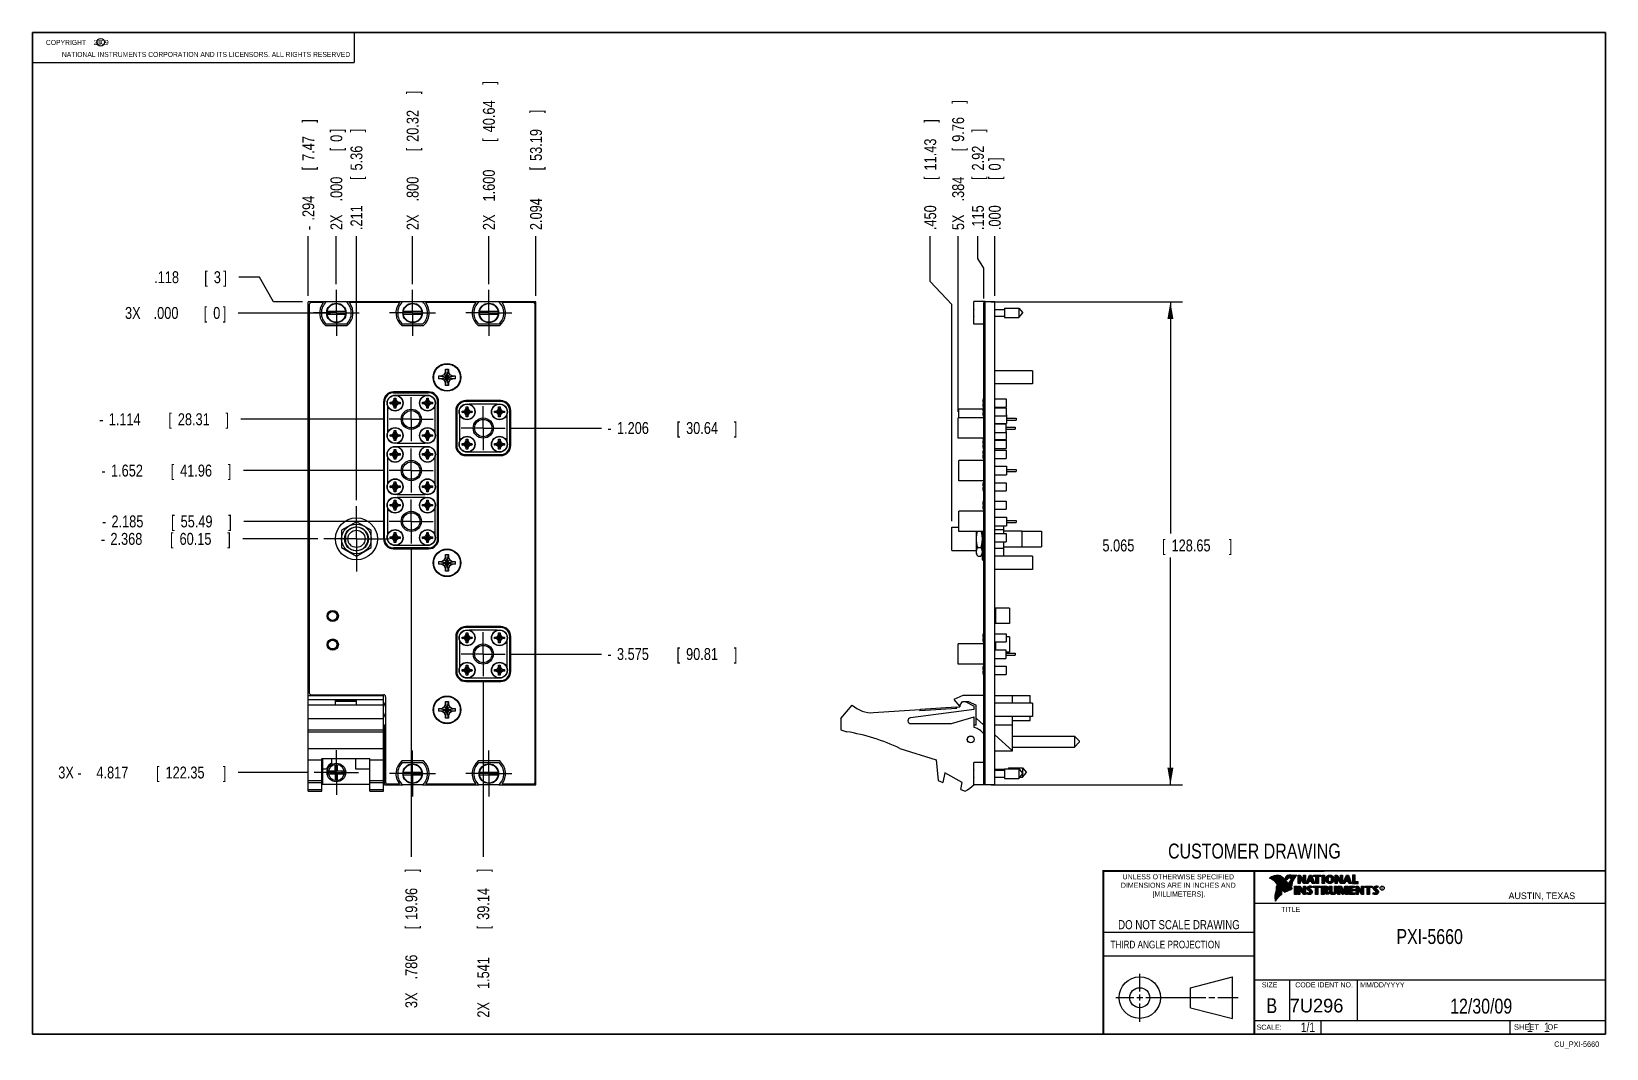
# Model space of a CAD drawing. Header units: inches. Extents: x 0.2 to 16.8, y 0.1 to 10.8.
import ezdxf
from ezdxf.enums import TextEntityAlignment as Align

# ---------------------------------------------------------------- set-up
doc = ezdxf.new("R2010")
doc.units = ezdxf.units.IN
doc.header["$LTSCALE"] = 0.935
doc.header["$MEASUREMENT"] = 0
doc.linetypes.add('CENTER', pattern=[0.6, 0.375, -0.075, 0.075, -0.075])
doc.layers.get('0').update_dxf_attribs({"linetype": 'CONTINUOUS'})
doc.layers.add('DEFAULT_1', color=7, linetype='CENTER')
doc.layers.add('DIMENSIONS', color=7, linetype='CONTINUOUS')
doc.styles.get("Standard").update_dxf_attribs({"font": 'txt', "width": 0.8})
doc.dimstyles.new('DIMSTYLE_1', dxfattribs={"dimtxt": 0.125, "dimasz": 0.18, "dimexe": 0.18, "dimexo": 0.0625, "dimgap": 0.09, "dimtad": 0, "dimtih": 1, "dimtoh": 1, "dimdec": 3, "dimzin": 4, "dimdsep": 46, "dimtxsty": 'STANDARD', "dimblk": '_FILLED', "dimblk1": '_FILLED', "dimblk2": '_FILLED', "dimcen": 0.09, "dimadec": 0, "dimazin": 0, "dimtp": 0.005, "dimtm": 0.005, "dimtfac": 1, "dimtdec": 3, "dimtofl": 0, "dimtmove": 0, "dimatfit": 3, "dimldrblk": '_FILLED', "dimfxl": 1, "dimtolj": 1, "dimtzin": 4, "dimarcsym": 0})
doc.dimstyles.new('DIMSTYLE_2', dxfattribs={"dimtxt": 0.125, "dimasz": 0.18, "dimexe": 0.18, "dimexo": 0.0625, "dimgap": 0.09, "dimtad": 0, "dimtih": 1, "dimtoh": 1, "dimdec": 3, "dimzin": 4, "dimdsep": 46, "dimtxsty": 'STANDARD', "dimblk": '_FILLED', "dimblk1": '_FILLED', "dimblk2": '_FILLED', "dimcen": 0.09, "dimadec": 0, "dimazin": 0, "dimtp": 0.005, "dimtm": 0.005, "dimtfac": 1, "dimtdec": 3, "dimtofl": 0, "dimtmove": 0, "dimatfit": 3, "dimldrblk": '_FILLED', "dimfxl": 1, "dimtolj": 1, "dimtzin": 4, "dimarcsym": 0})

msp = doc.modelspace()

# ---------------------------------------------------------------- texts
at = {"color": 2, "linetype": 'CONTINUOUS', "width": 0.8}
for s, height, p in [('c', 0.053, (0.946, 10.6363)), ('NATIONAL INSTRUMENTS CORPORATION AND ITS LICENSORS. ALL RIGHTS RESERVED', 0.053, (0.5583, 10.5016)), ('THIRD ANGLE PROJECTION', 0.08, (11.5564, 1.1584))]:
    msp.add_text(s, height=height, dxfattribs=at).set_placement(p)
at = {"color": 7, "linetype": 'CONTINUOUS', "width": 0.8}
for s, height, p in [('CUSTOMER DRAWING', 0.15625, (13.0668, 2.1001)), ('DO NOT SCALE DRAWING', 0.095, (12.2754, 1.3592)), ('B', 0.1562, (13.2497, 0.4798))]:
    msp.add_text(s, height=height, dxfattribs=at).set_placement(p, align=Align.CENTER)
at = {"color": 2, "linetype": 'CONTINUOUS'}
for s, p in [('DIMENSIONS ARE IN INCHES AND', (12.2688, 1.7933)), ('UNLESS OTHERWISE SPECIFIED', (12.2688, 1.8819)), ('[MILLIMETERS].', (12.2746, 1.7015))]:
    msp.add_text(s, height=0.053254, dxfattribs=at).set_placement(p, align=Align.CENTER)
for s, height, p in [('R', 0.0217, (14.3971, 1.7782)), ('AUSTIN, TEXAS', 0.069617, (15.7327, 1.6745)), ('TITLE', 0.05325, (13.3474, 1.5397)), ('SIZE', 0.05325, (13.1451, 0.7494)), ('MM/DD/YYYY', 0.05325, (14.1765, 0.7494)), ('SCALE:', 0.05325, (13.0904, 0.3053)), ('SHEET    OF', 0.057262, (15.7892, 0.3052))]:
    msp.add_text(s, height=height, dxfattribs=at).set_placement(p)
at = {"color": 2, "linetype": 'CONTINUOUS', "width": 0.95}
msp.add_text('CODE IDENT NO.', height=0.053254, dxfattribs=at).set_placement((13.7978, 0.7494), align=Align.CENTER)
at = {"color": 7, "linetype": 'CONTINUOUS'}
msp.add_text('7U296', height=0.14316, dxfattribs=at).set_placement((13.4363, 0.4866))
at = {"color": 7, "linetype": 'CONTINUOUS', "width": 0.8}
msp.add_text('1/1', height=0.1, dxfattribs=at).set_placement((13.7025, 0.2805), align=Align.RIGHT)
at = {"color": 2, "linetype": 'CONTINUOUS', "width": 0.8}
msp.add_text('CU_PXI-5660', height=0.057262, dxfattribs=at).set_placement((16.6837, 0.1254), align=Align.RIGHT)
at = {"color": 2, "linetype": 'CONTINUOUS', "insert": (0.3125, 10.6805), "char_height": 0.053, "width": 0.8904, "attachment_point": 1}
msp.add_mtext('    COPYRIGHT    2009', dxfattribs=at)
at = {"color": 7, "linetype": 'CONTINUOUS'}
for s, insert, char_height, width, attachment_point in [('PXI-5660\\P ', (14.9051, 1.3603), 0.15625, 1, 2), ('12/30/09 ', (15.4455, 0.6307), 0.15625, 1.125, 2), ('    1    1', (15.8075, 0.3805), 0.1, 0.8, 1)]:
    msp.add_mtext(s, dxfattribs=dict(at, insert=insert, char_height=char_height, width=width, attachment_point=attachment_point))

# ---------------------------------------------------------------- blocks, each defined once
blk = doc.blocks.new('_FILLED')
at = {"color": 0, "linetype": 'BYBLOCK'}
blk.add_solid([(0, 0), (-1, 0.174), (-1, -0.174)], dxfattribs=at)
blk = doc.blocks.new('*D0')
at = {"layer": 'DIMENSIONS', "color": 2, "linetype": 'CONTINUOUS'}
for p, q in [((10.306, 7.936), (12.311, 7.936)), ((12.186, 7.936), (12.186, 5.506)), ((12.186, 2.871), (12.186, 5.256)), ((10.306, 2.871), (12.311, 2.871))]:
    blk.add_line(p, q, dxfattribs=at)
at = {"layer": 'DIMENSIONS', "color": 2, "linetype": 'CONTINUOUS', "xscale": 0.18, "yscale": 0.18, "zscale": 0.18}
for p, rotation in [((12.186, 7.936), 90), ((12.186, 2.871), 270)]:
    blk.add_blockref('_FILLED', p, dxfattribs=dict(at, rotation=rotation))
at = {"layer": 'DIMENSIONS', "color": 2, "linetype": 'CONTINUOUS', "width": 0.8}
for s, p in [('5.065', (11.473, 5.319)), ('[', (12.098, 5.319)), ('128.65', (12.198, 5.319)), (']', (12.798, 5.319))]:
    blk.add_text(s, height=0.125, dxfattribs=at).set_placement(p)
blk = doc.blocks.new('*D1')
at = {"layer": 'DIMENSIONS', "color": 2, "linetype": 'CONTINUOUS'}
for p, q in [((10.167, 8.39), (10.167, 8.624)), ((10.228, 8.289), (10.167, 8.39)), ((10.228, 7.969), (10.228, 8.289))]:
    blk.add_line(p, q, dxfattribs=at)
at = {"layer": 'DIMENSIONS', "color": 2, "linetype": 'CONTINUOUS', "width": 0.8}
for s, p in [(']', (10.229, 9.712)), ('2.92', (10.229, 9.312)), ('[', (10.229, 9.212)), ('.115', (10.229, 8.687))]:
    blk.add_text(s, height=0.125, rotation=90, dxfattribs=at).set_placement(p)
blk = doc.blocks.new('*D2')
at = {"layer": 'DIMENSIONS', "color": 2, "linetype": 'CONTINUOUS'}
blk.add_line((9.959, 6.781), (9.959, 8.624), dxfattribs=at)
at = {"layer": 'DIMENSIONS', "color": 2, "linetype": 'CONTINUOUS', "width": 0.8}
for s, p in [(']', (10.022, 10.012)), ('9.76', (10.022, 9.612)), ('[', (10.022, 9.512)), ('.384', (10.022, 8.987)), ('5X ', (10.022, 8.687))]:
    blk.add_text(s, height=0.125, rotation=90, dxfattribs=at).set_placement(p)
blk = doc.blocks.new('*D3')
at = {"layer": 'DIMENSIONS', "color": 2, "linetype": 'CONTINUOUS'}
for p, q in [((9.667, 8.147), (9.667, 8.624)), ((9.893, 7.906), (9.667, 8.147)), ((9.893, 5.635), (9.893, 7.906))]:
    blk.add_line(p, q, dxfattribs=at)
at = {"layer": 'DIMENSIONS', "color": 2, "linetype": 'CONTINUOUS', "width": 0.8}
for s, p in [(']', (9.729, 9.812)), ('11.43', (9.729, 9.312)), ('[', (9.729, 9.212)), ('.450', (9.729, 8.687))]:
    blk.add_text(s, height=0.125, rotation=90, dxfattribs=at).set_placement(p)
blk = doc.blocks.new('*D4')
at = {"layer": 'DIMENSIONS', "color": 2, "linetype": 'CONTINUOUS'}
blk.add_line((10.343, 7.999), (10.343, 8.624), dxfattribs=at)
at = {"layer": 'DIMENSIONS', "color": 2, "linetype": 'CONTINUOUS', "width": 0.8}
for s, p in [(']', (10.406, 9.412)), ('0', (10.406, 9.312)), ('[', (10.406, 9.212)), ('.000', (10.406, 8.687))]:
    blk.add_text(s, height=0.125, rotation=90, dxfattribs=at).set_placement(p)
blk = doc.blocks.new('*D5')
at = {"layer": 'DIMENSIONS', "color": 2, "linetype": 'CONTINUOUS'}
blk.add_line((5.272, 6.612), (6.219, 6.612), dxfattribs=at)
at = {"layer": 'DIMENSIONS', "color": 2, "linetype": 'CONTINUOUS', "width": 0.8}
for s, p in [('1.206', (6.381, 6.55)), ('[', (7.006, 6.55)), ('30.64', (7.106, 6.55)), (']', (7.606, 6.55)), ('-', (6.281, 6.55))]:
    blk.add_text(s, height=0.125, dxfattribs=at).set_placement(p)
blk = doc.blocks.new('*D6')
at = {"layer": 'DIMENSIONS', "color": 2, "linetype": 'CONTINUOUS'}
blk.add_line((3.93, 6.167), (2.462, 6.167), dxfattribs=at)
at = {"layer": 'DIMENSIONS', "color": 2, "linetype": 'CONTINUOUS', "width": 0.8}
for s, p in [('-', (0.974, 6.104)), ('1.652', (1.074, 6.104)), ('[', (1.699, 6.104)), ('41.96', (1.799, 6.104)), (']', (2.299, 6.104))]:
    blk.add_text(s, height=0.125, dxfattribs=at).set_placement(p)
blk = doc.blocks.new('*D7')
at = {"layer": 'DIMENSIONS', "color": 2, "linetype": 'CONTINUOUS'}
blk.add_line((3.93, 5.634), (2.467, 5.634), dxfattribs=at)
at = {"layer": 'DIMENSIONS', "color": 2, "linetype": 'CONTINUOUS', "width": 0.8}
for s, p in [('-', (0.979, 5.571)), ('2.185', (1.079, 5.571)), ('[', (1.704, 5.571)), ('55.49', (1.804, 5.571)), (']', (2.304, 5.571))]:
    blk.add_text(s, height=0.125, dxfattribs=at).set_placement(p)
blk = doc.blocks.new('*D8')
at = {"layer": 'DIMENSIONS', "color": 2, "linetype": 'CONTINUOUS'}
blk.add_line((3.243, 5.45), (2.456, 5.45), dxfattribs=at)
at = {"layer": 'DIMENSIONS', "color": 2, "linetype": 'CONTINUOUS', "width": 0.8}
for s, p in [('2.368', (1.068, 5.388)), ('[', (1.693, 5.388)), ('60.15', (1.793, 5.388)), (']', (2.293, 5.388)), ('-', (0.968, 5.388))]:
    blk.add_text(s, height=0.125, dxfattribs=at).set_placement(p)
blk = doc.blocks.new('*D9')
at = {"layer": 'DIMENSIONS', "color": 2, "linetype": 'CONTINUOUS'}
blk.add_line((5.272, 4.243), (6.219, 4.243), dxfattribs=at)
at = {"layer": 'DIMENSIONS', "color": 2, "linetype": 'CONTINUOUS', "width": 0.8}
for s, p in [('3.575', (6.381, 4.181)), ('[', (7.006, 4.181)), ('90.81', (7.106, 4.181)), (']', (7.606, 4.181)), ('-', (6.281, 4.181))]:
    blk.add_text(s, height=0.125, dxfattribs=at).set_placement(p)
blk = doc.blocks.new('*D10')
at = {"layer": 'DIMENSIONS', "color": 2, "linetype": 'CONTINUOUS'}
blk.add_line((3.141, 3.002), (2.408, 3.002), dxfattribs=at)
at = {"layer": 'DIMENSIONS', "color": 2, "linetype": 'CONTINUOUS', "width": 0.8}
for s, p in [('3X -', (0.521, 2.939)), ('4.817', (0.921, 2.939)), ('[', (1.546, 2.939)), ('122.35', (1.646, 2.939)), (']', (2.246, 2.939))]:
    blk.add_text(s, height=0.125, dxfattribs=at).set_placement(p)
blk = doc.blocks.new('*D11')
at = {"layer": 'DIMENSIONS', "color": 2, "linetype": 'CONTINUOUS'}
blk.add_line((3.375, 7.818), (2.408, 7.818), dxfattribs=at)
at = {"layer": 'DIMENSIONS', "color": 2, "linetype": 'CONTINUOUS', "width": 0.8}
for s, p in [('3X ', (1.221, 7.756)), ('.000', (1.521, 7.756)), ('[', (2.046, 7.756)), ('0', (2.146, 7.756)), (']', (2.246, 7.756))]:
    blk.add_text(s, height=0.125, dxfattribs=at).set_placement(p)
blk = doc.blocks.new('*D12')
at = {"layer": 'DIMENSIONS', "color": 2, "linetype": 'CONTINUOUS'}
blk.add_line((3.93, 6.704), (2.437, 6.704), dxfattribs=at)
at = {"layer": 'DIMENSIONS', "color": 2, "linetype": 'CONTINUOUS', "width": 0.8}
for s, p in [('[', (1.675, 6.642)), (']', (2.275, 6.642)), ('-', (0.95, 6.642)), ('1.114', (1.05, 6.642)), ('28.31', (1.775, 6.642))]:
    blk.add_text(s, height=0.125, dxfattribs=at).set_placement(p)
blk = doc.blocks.new('*D13')
at = {"layer": 'DIMENSIONS', "color": 2, "linetype": 'CONTINUOUS'}
for p, q in [((2.63, 8.193), (2.415, 8.193)), ((2.779, 7.936), (2.63, 8.193)), ((3.081, 7.936), (2.779, 7.936))]:
    blk.add_line(p, q, dxfattribs=at)
at = {"layer": 'DIMENSIONS', "color": 2, "linetype": 'CONTINUOUS', "width": 0.8}
for s, p in [('[', (2.052, 8.131)), (']', (2.252, 8.131)), ('.118', (1.527, 8.131)), ('3', (2.152, 8.131))]:
    blk.add_text(s, height=0.125, dxfattribs=at).set_placement(p)
blk = doc.blocks.new('*D14')
at = {"layer": 'DIMENSIONS', "color": 2, "linetype": 'CONTINUOUS'}
blk.add_line((4.237, 8.122), (4.237, 8.624), dxfattribs=at)
at = {"layer": 'DIMENSIONS', "color": 2, "linetype": 'CONTINUOUS', "width": 0.8}
for s, p in [(']', (4.3, 10.112)), ('20.32', (4.3, 9.612)), ('[', (4.3, 9.512)), ('.800', (4.3, 8.987)), ('2X ', (4.3, 8.687))]:
    blk.add_text(s, height=0.125, rotation=90, dxfattribs=at).set_placement(p)
blk = doc.blocks.new('*D15')
at = {"layer": 'DIMENSIONS', "color": 2, "linetype": 'CONTINUOUS'}
blk.add_line((5.037, 8.122), (5.037, 8.624), dxfattribs=at)
at = {"layer": 'DIMENSIONS', "color": 2, "linetype": 'CONTINUOUS', "width": 0.8}
for s, p in [(']', (5.1, 10.212)), ('40.64', (5.1, 9.712)), ('[', (5.1, 9.612)), ('1.600', (5.1, 8.987)), ('2X ', (5.1, 8.687))]:
    blk.add_text(s, height=0.125, rotation=90, dxfattribs=at).set_placement(p)
blk = doc.blocks.new('*D16')
at = {"layer": 'DIMENSIONS', "color": 2, "linetype": 'CONTINUOUS'}
blk.add_line((5.531, 7.999), (5.531, 8.624), dxfattribs=at)
at = {"layer": 'DIMENSIONS', "color": 2, "linetype": 'CONTINUOUS', "width": 0.8}
for s, p in [(']', (5.594, 9.912)), ('53.19', (5.594, 9.412)), ('[', (5.594, 9.312)), ('2.094', (5.594, 8.687))]:
    blk.add_text(s, height=0.125, rotation=90, dxfattribs=at).set_placement(p)
blk = doc.blocks.new('*D17')
at = {"layer": 'DIMENSIONS', "color": 2, "linetype": 'CONTINUOUS'}
blk.add_line((4.978, 3.95), (4.978, 2.119), dxfattribs=at)
at = {"layer": 'DIMENSIONS', "color": 2, "linetype": 'CONTINUOUS', "width": 0.8}
for s, p in [(']', (5.041, 1.957)), ('39.14', (5.041, 1.457)), ('[', (5.041, 1.357)), ('1.541', (5.041, 0.732)), ('2X ', (5.041, 0.432))]:
    blk.add_text(s, height=0.125, rotation=90, dxfattribs=at).set_placement(p)
blk = doc.blocks.new('*D18')
at = {"layer": 'DIMENSIONS', "color": 2, "linetype": 'CONTINUOUS'}
blk.add_line((3.648, 5.855), (3.648, 8.624), dxfattribs=at)
at = {"layer": 'DIMENSIONS', "color": 2, "linetype": 'CONTINUOUS', "width": 0.8}
for s, p in [(']', (3.711, 9.712)), ('5.36', (3.711, 9.312)), ('[', (3.711, 9.212)), ('.211', (3.711, 8.687))]:
    blk.add_text(s, height=0.125, rotation=90, dxfattribs=at).set_placement(p)
blk = doc.blocks.new('*D19')
at = {"layer": 'DIMENSIONS', "color": 2, "linetype": 'CONTINUOUS'}
blk.add_line((4.223, 5.34), (4.223, 2.119), dxfattribs=at)
at = {"layer": 'DIMENSIONS', "color": 2, "linetype": 'CONTINUOUS', "width": 0.8}
for s, p in [(']', (4.286, 1.957)), ('19.96', (4.286, 1.457)), ('[', (4.286, 1.357)), ('.786', (4.286, 0.832)), ('3X ', (4.286, 0.532))]:
    blk.add_text(s, height=0.125, rotation=90, dxfattribs=at).set_placement(p)
blk = doc.blocks.new('*D20')
at = {"layer": 'DIMENSIONS', "color": 2, "linetype": 'CONTINUOUS'}
blk.add_line((3.437, 8.122), (3.437, 8.624), dxfattribs=at)
at = {"layer": 'DIMENSIONS', "color": 2, "linetype": 'CONTINUOUS', "width": 0.8}
for s, p in [(']', (3.5, 9.712)), ('0', (3.5, 9.612)), ('[', (3.5, 9.512)), ('.000', (3.5, 8.987)), ('2X ', (3.5, 8.687))]:
    blk.add_text(s, height=0.125, rotation=90, dxfattribs=at).set_placement(p)
blk = doc.blocks.new('*D21')
at = {"layer": 'DIMENSIONS', "color": 2, "linetype": 'CONTINUOUS'}
blk.add_line((3.143, 7.999), (3.143, 8.624), dxfattribs=at)
at = {"layer": 'DIMENSIONS', "color": 2, "linetype": 'CONTINUOUS', "width": 0.8}
for s, p in [(']', (3.206, 9.812)), ('7.47', (3.206, 9.412)), ('[', (3.206, 9.312)), ('.294', (3.206, 8.787)), ('-', (3.206, 8.687))]:
    blk.add_text(s, height=0.125, rotation=90, dxfattribs=at).set_placement(p)

# ---------------------------------------------------------------- dimensions: what is measured, and where the dimension line sits
at = {"layer": 'DIMENSIONS', "color": 2, "linetype": 'CONTINUOUS'}
for feature_location, offset, dtype, origin, text, picture, middle in [((5.0374, 8.122), (0, 0.5025), 1, (3.4374, 8.0595), '2X <>', '*D15', (5.0374, 9.4995)), ((4.2374, 8.122), (0, 0.5025), 1, (3.4374, 8.0595), '2X <>', '*D14', (4.2374, 9.4495)), ((9.9591, 6.7805), (0, 1.844), 1, (10.3432, 7.9365), '5X <>', '*D2', (9.9591, 9.3995)), ((3.1434, 7.999), (0, 0.6255), 1, (3.4374, 8.0595), '-<>', '*D21', (3.1434, 9.2995)), ((3.4373743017, 8.1219877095), (0, 0.5025), 1, (3.4373743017, 8.0594877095), '2X <>', '*D20', (3.4373743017, 9.2494877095)), ((3.1409, 3.0016), (-0.7328, 0), 0, (3.1964, 7.8185), '3X -<>', '*D10', (1.433, 3.0016)), ((3.9299, 6.7041), (-1.4927, 0), 0, (3.1964, 7.8185), '-<>', '*D12', (1.6622, 6.7041)), ((3.2434, 5.4505), (-0.7875, 0), 0, (3.1964, 7.8185), '-<>', '*D8', (1.6809, 5.4505)), ((3.9299, 6.1665), (-1.4683, 0), 0, (3.1964, 7.8185), '-<>', '*D6', (1.6866, 6.1665)), ((3.9299, 5.6338), (-1.4633, 0), 0, (3.1964, 7.8185), '-<>', '*D7', (1.6915, 5.6338)), ((3.3748743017, 7.8184877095), (-0.9668353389, 0), 0, (3.4373743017, 7.8184877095), '3X <>', '*D11', (1.7830389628, 7.8184877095)), ((5.27187, 6.61202), (0.947, 0), 0, (3.43737, 7.81849), '-<>', '*D5', (6.99387, 6.61202)), ((5.2719, 4.2432), (0.947, 0), 0, (3.4374, 7.8185), '-<>', '*D9', (6.9939, 4.2432)), ((4.9784, 3.9497), (0, -1.8306), 1, (3.4374, 7.8185), '2X <>', '*D17', (4.9784, 1.2441)), ((4.2234, 5.3403), (0, -3.2213), 1, (3.4374, 7.8185), '3X <>', '*D19', (4.2234, 1.2941))]:
    dim = msp.add_ordinate_dim(feature_location=feature_location, offset=offset, dtype=dtype, origin=origin, text=text, dimstyle='DIMSTYLE_2', dxfattribs=at)
    dim.commit()
    dim.dimension.update_dxf_attribs({"geometry": picture, "text_midpoint": middle})
for feature_location, offset, dtype, origin, picture, middle in [((5.5314, 7.999), (0, 0.6255), 1, (3.4374, 8.0595), '*D16', (5.5314, 9.3495)), ((3.6484, 5.8555), (0, 2.769), 1, (3.4374, 8.0595), '*D18', (3.6484, 9.2495)), ((9.893202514, 5.6349877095), (-0.2265002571, 2.9895), 0, (10.343202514, 7.9364877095), '*D3', (9.6667022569, 9.2994877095)), ((10.228202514, 7.96898771), (-0.061628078, 0.6555), 0, (10.343202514, 7.936487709), '*D1', (10.166574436, 9.24948771)), ((10.343202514, 7.9989877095), (0, 0.6255), 1, (10.343202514, 7.9364877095), '*D4', (10.343202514, 9.0994877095)), ((3.0809, 7.9365), (-0.6663, 0.2566), 0, (3.1964, 7.8185), '*D13', (1.9396, 8.1931))]:
    dim = msp.add_ordinate_dim(feature_location=feature_location, offset=offset, dtype=dtype, origin=origin, dimstyle='DIMSTYLE_2', dxfattribs=at)
    dim.commit()
    dim.dimension.update_dxf_attribs({"geometry": picture, "text_midpoint": middle})
dim = msp.add_linear_dim(base=(12.1859, 7.9365), p1=(10.3057, 2.8715), p2=(10.3057, 7.9365), angle=90, dimstyle='DIMSTYLE_1', dxfattribs=at)
dim.commit()
dim.dimension.update_dxf_attribs({"geometry": '*D0', "text_midpoint": (12.1859, 5.3815), "dimtype": 160})

# ---------------------------------------------------------------- linework, layer by layer
at = {"color": 2, "linetype": 'CONTINUOUS'}
for p, q in [((0.25, 10.7586), (3.625, 10.7586)), ((0.25, 10.7586), (0.25, 10.4456)), ((3.625, 10.7586), (3.625, 10.4456)), ((0.25, 10.4456), (3.625, 10.4456)), ((13.0652, 1.9695), (16.745, 1.9695)), ((13.0652, 1.9695), (13.0652, 0.2605)), ((13.2311, 1.8934), (13.2311, 1.8949)), ((13.2347, 1.8921), (13.2347, 1.8972)), ((13.2382, 1.8907), (13.2382, 1.8994)), ((13.2418, 1.8892), (13.2418, 1.9015)), ((13.2453, 1.8876), (13.2453, 1.9035)), ((13.2489, 1.8858), (13.2489, 1.9054)), ((13.2524, 1.8839), (13.2524, 1.9069)), ((13.256, 1.8818), (13.256, 1.9084)), ((13.2596, 1.8796), (13.2596, 1.9098)), ((13.2631, 1.8772), (13.2631, 1.9111)), ((13.2667, 1.8747), (13.2667, 1.9124)), ((13.2702, 1.872), (13.2702, 1.9135)), ((13.2738, 1.869), (13.2738, 1.9146)), ((13.2773, 1.8658), (13.2773, 1.9155)), ((13.2809, 1.8624), (13.2809, 1.9164)), ((13.2844, 1.8587), (13.2844, 1.9173)), ((13.288, 1.8549), (13.288, 1.9181)), ((13.2915, 1.851), (13.2915, 1.9188)), ((13.2951, 1.8471), (13.2951, 1.9194)), ((13.2987, 1.8431), (13.2987, 1.9198)), ((13.3022, 1.8391), (13.3022, 1.92)), ((13.3058, 1.8351), (13.3058, 1.9201)), ((13.3093, 1.8311), (13.3093, 1.9201)), ((13.3129, 1.827), (13.3129, 1.9199)), ((13.3164, 1.8229), (13.3164, 1.9196)), ((13.32, 1.8188), (13.32, 1.9192)), ((13.3235, 1.8146), (13.3235, 1.9186)), ((13.3271, 1.8104), (13.3271, 1.9179)), ((13.3306, 1.8062), (13.3306, 1.9172)), ((13.3342, 1.802), (13.3342, 1.9163)), ((13.3378, 1.7978), (13.3378, 1.9151)), ((13.3413, 1.7937), (13.3413, 1.9138)), ((13.3449, 1.7897), (13.3449, 1.9122)), ((13.3484, 1.7856), (13.3484, 1.9103)), ((13.352, 1.7817), (13.352, 1.9081)), ((13.3555, 1.7778), (13.3555, 1.9055)), ((13.3591, 1.7739), (13.3591, 1.9026)), ((13.3626, 1.7701), (13.3626, 1.8991)), ((13.3662, 1.7663), (13.3662, 1.8952)), ((13.3697, 1.7625), (13.3697, 1.8915)), ((13.3733, 1.7588), (13.3733, 1.8878)), ((13.3769, 1.7556), (13.3769, 1.8841)), ((13.3804, 1.7529), (13.3804, 1.8803)), ((13.384, 1.7512), (13.384, 1.8766)), ((13.3875, 1.7509), (13.3875, 1.8728)), ((13.4022, 1.878), (13.3901, 1.8922)), ((13.3911, 1.7518), (13.3911, 1.8691)), ((13.4029, 1.881), (13.3927, 1.893)), ((13.3946, 1.8908), (13.3946, 1.8999)), ((13.3946, 1.7533), (13.3946, 1.8653)), ((13.3982, 1.8866), (13.3982, 1.9062)), ((13.3982, 1.7548), (13.3982, 1.8615)), ((13.4017, 1.8824), (13.4017, 1.9101)), ((13.4017, 1.7563), (13.4017, 1.8574)), ((13.4053, 1.8823), (13.4053, 1.9129)), ((13.4053, 1.7578), (13.4053, 1.8531)), ((13.4088, 1.8844), (13.4088, 1.915)), ((13.4088, 1.7593), (13.4088, 1.8488)), ((13.4124, 1.887), (13.4124, 1.9167)), ((13.4124, 1.7609), (13.4124, 1.8445)), ((13.4159, 1.89), (13.4159, 1.9182)), ((13.4159, 1.7625), (13.4159, 1.8402)), ((13.4195, 1.8937), (13.4195, 1.9193)), ((13.4195, 1.7641), (13.4195, 1.8359)), ((13.4231, 1.8964), (13.4231, 1.9203)), ((13.4231, 1.7657), (13.4231, 1.8316)), ((13.4266, 1.8982), (13.4266, 1.9209)), ((13.4266, 1.7674), (13.4266, 1.8273)), ((13.4302, 1.8995), (13.4302, 1.9214)), ((13.4302, 1.7691), (13.4302, 1.823)), ((13.4414, 1.8328), (13.4319, 1.8437)), ((13.4337, 1.8997), (13.4337, 1.922)), ((13.4337, 1.7708), (13.4337, 1.8187)), ((13.4433, 1.8344), (13.4349, 1.844)), ((13.4373, 1.8991), (13.4373, 1.9224)), ((13.4373, 1.8413), (13.4373, 1.8491)), ((13.4408, 1.898), (13.4408, 1.9228)), ((13.4408, 1.8372), (13.4408, 1.8572)), ((13.4444, 1.8972), (13.4444, 1.9231)), ((13.4444, 1.8331), (13.4444, 1.8665)), ((13.4479, 1.8969), (13.4479, 1.9234)), ((13.4479, 1.8288), (13.4479, 1.873)), ((13.4515, 1.8966), (13.4515, 1.9236)), ((13.4515, 1.8247), (13.4515, 1.8764)), ((13.4529, 1.9261), (13.5132, 1.9271)), ((13.453, 1.9236), (13.5067, 1.9245)), ((13.455, 1.8965), (13.455, 1.9237)), ((13.455, 1.8207), (13.455, 1.878)), ((13.4586, 1.8964), (13.4586, 1.9237)), ((13.4586, 1.8303), (13.4586, 1.879)), ((13.4622, 1.8957), (13.4622, 1.9238)), ((13.4622, 1.8535), (13.4622, 1.8795)), ((13.4657, 1.8935), (13.4657, 1.9238)), ((13.4657, 1.8636), (13.4657, 1.8798)), ((13.4693, 1.872), (13.4693, 1.9239)), ((13.4728, 1.8794), (13.4728, 1.9239)), ((13.4764, 1.8859), (13.4764, 1.924)), ((13.4799, 1.8919), (13.4799, 1.924)), ((13.4835, 1.8973), (13.4835, 1.9241)), ((13.487, 1.9023), (13.487, 1.9242)), ((13.4906, 1.9069), (13.4906, 1.9242)), ((13.4941, 1.9112), (13.4941, 1.9243)), ((13.4977, 1.9153), (13.4977, 1.9243)), ((13.5013, 1.9191), (13.5013, 1.9244)), ((13.5261, 1.9263), (13.5451, 1.9263)), ((13.5261, 1.839), (13.5261, 1.9263)), ((13.5466, 1.839), (13.5261, 1.839)), ((13.5286, 1.9237), (13.5439, 1.9237)), ((13.5286, 1.8415), (13.5286, 1.9237)), ((13.5441, 1.8415), (13.5286, 1.8415)), ((13.5332, 1.8415), (13.5332, 1.9237)), ((13.5367, 1.8415), (13.5367, 1.9237)), ((13.5402, 1.8415), (13.5402, 1.9237)), ((13.5441, 1.8976), (13.5437, 1.9237)), ((13.5439, 1.9237), (13.5854, 1.869)), ((13.5873, 1.8415), (13.5441, 1.8976)), ((13.5441, 1.8976), (13.5441, 1.8415)), ((13.5451, 1.9263), (13.5829, 1.8765)), ((13.586, 1.839), (13.5466, 1.8902)), ((13.5466, 1.8902), (13.5466, 1.839)), ((13.5471, 1.8936), (13.5471, 1.9194)), ((13.5506, 1.8891), (13.5506, 1.9149)), ((13.5541, 1.8846), (13.5541, 1.9103)), ((13.5576, 1.8801), (13.5576, 1.9057)), ((13.561, 1.8756), (13.561, 1.9011)), ((13.5645, 1.8711), (13.5645, 1.8965)), ((13.568, 1.8665), (13.568, 1.8919)), ((13.5715, 1.862), (13.5715, 1.8874)), ((13.575, 1.8575), (13.575, 1.8828)), ((13.5784, 1.853), (13.5784, 1.8782)), ((13.5819, 1.8485), (13.5819, 1.8736)), ((13.5829, 1.9263), (13.6036, 1.9263)), ((13.5829, 1.8765), (13.5829, 1.9263)), ((13.5854, 1.9237), (13.6011, 1.9237)), ((13.5854, 1.869), (13.5854, 1.9237)), ((13.5854, 1.844), (13.5854, 1.869)), ((13.6036, 1.839), (13.586, 1.839)), ((13.6011, 1.8415), (13.5873, 1.8415)), ((13.5889, 1.8415), (13.5889, 1.9237)), ((13.5923, 1.8415), (13.5923, 1.9237)), ((13.5958, 1.8415), (13.5958, 1.9237)), ((13.5993, 1.8415), (13.5993, 1.9237)), ((13.6011, 1.9237), (13.6011, 1.8415)), ((13.6036, 1.9263), (13.6036, 1.839)), ((13.6088, 1.839), (13.6444, 1.9262)), ((13.6294, 1.839), (13.6088, 1.839)), ((13.6125, 1.8415), (13.6461, 1.9237)), ((13.6277, 1.8415), (13.6125, 1.8415)), ((13.6167, 1.8415), (13.6167, 1.8516)), ((13.6201, 1.8415), (13.6201, 1.8601)), ((13.6236, 1.8415), (13.6236, 1.8686)), ((13.6271, 1.8415), (13.6271, 1.8771)), ((13.6361, 1.8623), (13.6277, 1.8415)), ((13.6378, 1.8598), (13.6294, 1.839)), ((13.6306, 1.8486), (13.6306, 1.8857)), ((13.634, 1.8573), (13.634, 1.8942)), ((13.6665, 1.8623), (13.6361, 1.8623)), ((13.6375, 1.8623), (13.6375, 1.9027)), ((13.6647, 1.8598), (13.6378, 1.8598)), ((13.6388, 1.8711), (13.65, 1.9073)), ((13.6639, 1.8711), (13.6388, 1.8711)), ((13.641, 1.8781), (13.641, 1.9112)), ((13.641, 1.8623), (13.641, 1.8711)), ((13.6423, 1.8736), (13.6519, 1.9048)), ((13.6606, 1.8736), (13.6423, 1.8736)), ((13.6444, 1.9262), (13.6664, 1.9262)), ((13.6445, 1.8893), (13.6445, 1.9197)), ((13.6445, 1.8623), (13.6445, 1.8711)), ((13.6461, 1.9237), (13.6647, 1.9237)), ((13.6479, 1.9006), (13.6479, 1.9237)), ((13.6479, 1.8623), (13.6479, 1.8711)), ((13.65, 1.9073), (13.6541, 1.9073)), ((13.6514, 1.9073), (13.6514, 1.9237)), ((13.6514, 1.8623), (13.6514, 1.8711)), ((13.6519, 1.9048), (13.6521, 1.9048)), ((13.6521, 1.9048), (13.6606, 1.8736)), ((13.6541, 1.9073), (13.6639, 1.8711)), ((13.6549, 1.9043), (13.6549, 1.9237)), ((13.6549, 1.8623), (13.6549, 1.8711)), ((13.6584, 1.8915), (13.6584, 1.9237)), ((13.6584, 1.8623), (13.6584, 1.8711)), ((13.6618, 1.8787), (13.6618, 1.9237)), ((13.6618, 1.8623), (13.6618, 1.8711)), ((13.6647, 1.9237), (13.6959, 1.8415)), ((13.6717, 1.839), (13.6647, 1.8598)), ((13.6653, 1.8623), (13.6653, 1.922)), ((13.6664, 1.9262), (13.6995, 1.839)), ((13.6735, 1.8415), (13.6665, 1.8623)), ((13.6688, 1.8555), (13.6688, 1.9128)), ((13.6995, 1.839), (13.6717, 1.839)), ((13.6723, 1.8452), (13.6723, 1.9037)), ((13.6959, 1.8415), (13.6735, 1.8415)), ((13.6757, 1.8415), (13.6757, 1.8945)), ((13.6792, 1.8415), (13.6792, 1.8854)), ((13.6827, 1.8415), (13.6827, 1.8762)), ((13.6862, 1.8415), (13.6862, 1.8671)), ((13.6866, 1.9262), (13.7634, 1.9262)), ((13.6866, 1.9099), (13.6866, 1.9262)), ((13.7118, 1.9099), (13.6866, 1.9099)), ((13.6891, 1.9237), (13.7609, 1.9237)), ((13.6891, 1.9125), (13.6891, 1.9237)), ((13.7143, 1.9125), (13.6891, 1.9125)), ((13.6896, 1.8415), (13.6896, 1.8579)), ((13.6931, 1.9125), (13.6931, 1.9237)), ((13.6931, 1.8415), (13.6931, 1.8488)), ((13.6966, 1.9125), (13.6966, 1.9237)), ((13.7001, 1.9125), (13.7001, 1.9237)), ((13.7035, 1.9125), (13.7035, 1.9237)), ((13.707, 1.9125), (13.707, 1.9237)), ((13.7105, 1.9125), (13.7105, 1.9237)), ((13.7118, 1.839), (13.7118, 1.9099)), ((13.7382, 1.839), (13.7118, 1.839)), ((13.7143, 1.9125), (13.714, 1.9237)), ((13.7143, 1.8415), (13.7143, 1.9125)), ((13.7357, 1.8415), (13.7143, 1.8415)), ((13.7174, 1.8415), (13.7174, 1.9237)), ((13.7209, 1.8415), (13.7209, 1.9237)), ((13.7244, 1.8415), (13.7244, 1.9237)), ((13.7279, 1.8415), (13.7279, 1.9237)), ((13.7313, 1.8415), (13.7313, 1.9237)), ((13.7357, 1.9125), (13.7348, 1.9237)), ((13.7609, 1.9125), (13.7357, 1.9125)), ((13.7357, 1.9125), (13.7357, 1.8415)), ((13.7634, 1.9099), (13.7382, 1.9099)), ((13.7382, 1.9099), (13.7382, 1.839)), ((13.7383, 1.9125), (13.7383, 1.9237)), ((13.7418, 1.9125), (13.7418, 1.9237)), ((13.7452, 1.9125), (13.7452, 1.9237)), ((13.7487, 1.9125), (13.7487, 1.9237)), ((13.7522, 1.9125), (13.7522, 1.9237)), ((13.7557, 1.9125), (13.7557, 1.9237)), ((13.7591, 1.9125), (13.7591, 1.9237)), ((13.7609, 1.9237), (13.7609, 1.9125)), ((13.7634, 1.9262), (13.7634, 1.9099)), ((13.7768, 1.9262), (13.8031, 1.9262)), ((13.7768, 1.839), (13.7768, 1.9262)), ((13.8031, 1.839), (13.7768, 1.839)), ((13.7794, 1.9237), (13.8006, 1.9237)), ((13.7794, 1.8415), (13.7794, 1.9237)), ((13.8006, 1.8415), (13.7794, 1.8415)), ((13.7835, 1.8415), (13.7835, 1.9237)), ((13.787, 1.8415), (13.787, 1.9237)), ((13.7904, 1.8415), (13.7904, 1.9237)), ((13.7939, 1.8415), (13.7939, 1.9237)), ((13.7974, 1.8415), (13.7974, 1.9237)), ((13.8006, 1.9237), (13.8006, 1.8415)), ((13.8031, 1.9262), (13.8031, 1.839)), ((13.8154, 1.8853), (13.8155, 1.8871)), ((13.8154, 1.8834), (13.8154, 1.8853)), ((13.8154, 1.8816), (13.8154, 1.8834)), ((13.8155, 1.8797), (13.8154, 1.8816)), ((13.8155, 1.8871), (13.8157, 1.8889)), ((13.8157, 1.8779), (13.8155, 1.8797)), ((13.8157, 1.8889), (13.8159, 1.8907)), ((13.8159, 1.876), (13.8157, 1.8779)), ((13.8159, 1.8907), (13.8161, 1.8924)), ((13.8162, 1.8742), (13.8159, 1.876)), ((13.8161, 1.8924), (13.8165, 1.8941)), ((13.8166, 1.8724), (13.8162, 1.8742)), ((13.8165, 1.8941), (13.8169, 1.8958)), ((13.817, 1.8706), (13.8166, 1.8724)), ((13.8169, 1.8958), (13.8174, 1.8975)), ((13.8174, 1.8689), (13.817, 1.8706)), ((13.8174, 1.8975), (13.8179, 1.8991)), ((13.8179, 1.8672), (13.8174, 1.8689)), ((13.8179, 1.8991), (13.8185, 1.9006)), ((13.8179, 1.8852), (13.818, 1.8869)), ((13.8179, 1.8834), (13.8179, 1.8852)), ((13.818, 1.8817), (13.8179, 1.8834)), ((13.8185, 1.8655), (13.8179, 1.8672)), ((13.818, 1.8869), (13.8182, 1.8886)), ((13.8181, 1.8799), (13.818, 1.8817)), ((13.8182, 1.8781), (13.8181, 1.8799)), ((13.8182, 1.8886), (13.8184, 1.8903)), ((13.8184, 1.8764), (13.8182, 1.8781)), ((13.8184, 1.8903), (13.8186, 1.892)), ((13.8187, 1.8746), (13.8184, 1.8764)), ((13.8185, 1.9006), (13.8191, 1.9021)), ((13.8191, 1.8639), (13.8185, 1.8655)), ((13.8186, 1.892), (13.819, 1.8936)), ((13.8191, 1.8729), (13.8187, 1.8746)), ((13.819, 1.8936), (13.8193, 1.8952)), ((13.8191, 1.9021), (13.8198, 1.9036)), ((13.8194, 1.8712), (13.8191, 1.8729)), ((13.8198, 1.8623), (13.8191, 1.8639)), ((13.8193, 1.8952), (13.8198, 1.8967)), ((13.8199, 1.8696), (13.8194, 1.8712)), ((13.8198, 1.9036), (13.8206, 1.9051)), ((13.8198, 1.8967), (13.8203, 1.8982)), ((13.8205, 1.8607), (13.8198, 1.8623)), ((13.8204, 1.8679), (13.8199, 1.8696)), ((13.8203, 1.8982), (13.8208, 1.8997)), ((13.8209, 1.8664), (13.8204, 1.8679)), ((13.8213, 1.8592), (13.8205, 1.8607)), ((13.8206, 1.9051), (13.8214, 1.9065)), ((13.8208, 1.8997), (13.8214, 1.9011)), ((13.8209, 1.8664), (13.8208, 1.8997)), ((13.8215, 1.8648), (13.8209, 1.8664)), ((13.8221, 1.8578), (13.8213, 1.8592)), ((13.8214, 1.9065), (13.8223, 1.9079)), ((13.8214, 1.9011), (13.8221, 1.9025)), ((13.8221, 1.8633), (13.8215, 1.8648)), ((13.8221, 1.9025), (13.8228, 1.9038)), ((13.8228, 1.8619), (13.8221, 1.8633)), ((13.823, 1.8563), (13.8221, 1.8578)), ((13.8223, 1.9079), (13.8232, 1.9092)), ((13.8228, 1.9038), (13.8236, 1.9052)), ((13.8235, 1.8604), (13.8228, 1.8619)), ((13.8239, 1.855), (13.823, 1.8563)), ((13.8232, 1.9092), (13.8243, 1.9106)), ((13.8243, 1.8591), (13.8235, 1.8604)), ((13.8236, 1.9052), (13.8244, 1.9065)), ((13.8249, 1.8536), (13.8239, 1.855)), ((13.8243, 1.9106), (13.8253, 1.9119)), ((13.8243, 1.8591), (13.8244, 1.9065)), ((13.8251, 1.8577), (13.8243, 1.8591)), ((13.8244, 1.9065), (13.8253, 1.9077)), ((13.826, 1.8523), (13.8249, 1.8536)), ((13.826, 1.8564), (13.8251, 1.8577)), ((13.8253, 1.9119), (13.8265, 1.9132)), ((13.8253, 1.9077), (13.8262, 1.909)), ((13.8269, 1.8552), (13.826, 1.8564)), ((13.8271, 1.8511), (13.826, 1.8523)), ((13.8262, 1.909), (13.8273, 1.9102)), ((13.8265, 1.9132), (13.8276, 1.9144)), ((13.8279, 1.854), (13.8269, 1.8552)), ((13.8282, 1.8499), (13.8271, 1.8511)), ((13.8273, 1.9102), (13.8283, 1.9114)), ((13.8276, 1.9144), (13.8288, 1.9156)), ((13.8279, 1.854), (13.8283, 1.9114)), ((13.8289, 1.8528), (13.8279, 1.854)), ((13.8294, 1.8487), (13.8282, 1.8499)), ((13.8283, 1.9114), (13.8294, 1.9126)), ((13.8288, 1.9156), (13.8301, 1.9167)), ((13.83, 1.8517), (13.8289, 1.8528)), ((13.8294, 1.9126), (13.8306, 1.9137)), ((13.8306, 1.8476), (13.8294, 1.8487)), ((13.8311, 1.8506), (13.83, 1.8517)), ((13.8301, 1.9167), (13.8314, 1.9178)), ((13.8306, 1.9137), (13.8318, 1.9148)), ((13.8319, 1.8466), (13.8306, 1.8476)), ((13.8311, 1.8506), (13.8318, 1.9148)), ((13.8323, 1.8496), (13.8311, 1.8506)), ((13.8314, 1.9178), (13.8327, 1.9188)), ((13.8318, 1.9148), (13.833, 1.9158)), ((13.8332, 1.8456), (13.8319, 1.8466)), ((13.8335, 1.8486), (13.8323, 1.8496)), ((13.8327, 1.9188), (13.834, 1.9198)), ((13.833, 1.9158), (13.8342, 1.9168)), ((13.8346, 1.8447), (13.8332, 1.8456)), ((13.8347, 1.8477), (13.8335, 1.8486)), ((13.834, 1.9198), (13.8354, 1.9207)), ((13.8342, 1.9168), (13.8355, 1.9177)), ((13.836, 1.8438), (13.8346, 1.8447)), ((13.8347, 1.8477), (13.8355, 1.9177)), ((13.836, 1.8468), (13.8347, 1.8477)), ((13.8354, 1.9207), (13.8368, 1.9215)), ((13.8355, 1.9177), (13.8368, 1.9185)), ((13.8373, 1.846), (13.836, 1.8468)), ((13.8374, 1.843), (13.836, 1.8438)), ((13.8368, 1.9215), (13.8382, 1.9223)), ((13.8368, 1.9185), (13.8381, 1.9193)), ((13.8386, 1.8452), (13.8373, 1.846)), ((13.839, 1.8423), (13.8374, 1.843)), ((13.8381, 1.9193), (13.8394, 1.92)), ((13.8386, 1.8452), (13.8381, 1.9193)), ((13.8382, 1.9223), (13.8397, 1.923)), ((13.84, 1.8445), (13.8386, 1.8452)), ((13.8405, 1.8416), (13.839, 1.8423)), ((13.8394, 1.92), (13.8408, 1.9207)), ((13.8397, 1.923), (13.8412, 1.9237)), ((13.8397, 1.8857), (13.8398, 1.8868)), ((13.8397, 1.8845), (13.8397, 1.8857)), ((13.8397, 1.8833), (13.8397, 1.8845)), ((13.8397, 1.8821), (13.8397, 1.8833)), ((13.8397, 1.8809), (13.8397, 1.8821)), ((13.8398, 1.8796), (13.8397, 1.8809)), ((13.8398, 1.8868), (13.8399, 1.888)), ((13.8399, 1.8784), (13.8398, 1.8796)), ((13.8399, 1.888), (13.84, 1.8891)), ((13.84, 1.8773), (13.8399, 1.8784)), ((13.84, 1.8891), (13.8401, 1.8902)), ((13.8401, 1.8761), (13.84, 1.8773)), ((13.8415, 1.8439), (13.84, 1.8445)), ((13.8401, 1.8902), (13.8402, 1.8913)), ((13.8402, 1.8749), (13.8401, 1.8761)), ((13.8402, 1.8913), (13.8403, 1.8924)), ((13.8404, 1.8738), (13.8402, 1.8749)), ((13.8403, 1.8924), (13.8405, 1.8934)), ((13.8405, 1.8727), (13.8404, 1.8738)), ((13.8405, 1.8934), (13.8407, 1.8944)), ((13.8407, 1.8716), (13.8405, 1.8727)), ((13.8421, 1.8409), (13.8405, 1.8416)), ((13.8407, 1.8944), (13.8409, 1.8954)), ((13.841, 1.8706), (13.8407, 1.8716)), ((13.8408, 1.9207), (13.8422, 1.9213)), ((13.8409, 1.8954), (13.8411, 1.8963)), ((13.8412, 1.8696), (13.841, 1.8706)), ((13.8411, 1.8963), (13.8414, 1.8972)), ((13.8412, 1.9237), (13.8427, 1.9243)), ((13.8414, 1.8686), (13.8412, 1.8696)), ((13.8414, 1.8972), (13.8416, 1.8981)), ((13.8417, 1.8677), (13.8414, 1.8686)), ((13.8415, 1.8439), (13.8417, 1.8678)), ((13.843, 1.8433), (13.8415, 1.8439)), ((13.8416, 1.8981), (13.8419, 1.899)), ((13.842, 1.8667), (13.8417, 1.8677)), ((13.8419, 1.899), (13.8422, 1.8999)), ((13.842, 1.8991), (13.8422, 1.9213)), ((13.8423, 1.8658), (13.842, 1.8667)), ((13.8438, 1.8404), (13.8421, 1.8409)), ((13.8422, 1.9213), (13.8436, 1.9219)), ((13.8422, 1.8999), (13.8426, 1.9007)), ((13.8422, 1.8844), (13.8423, 1.8856)), ((13.8422, 1.8833), (13.8422, 1.8844)), ((13.8422, 1.8821), (13.8422, 1.8833)), ((13.8423, 1.8809), (13.8422, 1.8821)), ((13.8423, 1.8867), (13.8424, 1.8878)), ((13.8423, 1.8856), (13.8423, 1.8867)), ((13.8423, 1.8798), (13.8423, 1.8809)), ((13.8424, 1.8786), (13.8423, 1.8798)), ((13.8427, 1.865), (13.8423, 1.8658)), ((13.8424, 1.8878), (13.8425, 1.8889)), ((13.8425, 1.8775), (13.8424, 1.8786)), ((13.8425, 1.8889), (13.8426, 1.89)), ((13.8426, 1.8764), (13.8425, 1.8775)), ((13.8426, 1.9007), (13.843, 1.9016)), ((13.8426, 1.89), (13.8427, 1.891)), ((13.8427, 1.8753), (13.8426, 1.8764)), ((13.8427, 1.9243), (13.8443, 1.9248)), ((13.8427, 1.891), (13.8428, 1.892)), ((13.8429, 1.8742), (13.8427, 1.8753)), ((13.8431, 1.8641), (13.8427, 1.865)), ((13.8428, 1.892), (13.843, 1.893)), ((13.843, 1.8731), (13.8429, 1.8742)), ((13.843, 1.9016), (13.8434, 1.9024)), ((13.843, 1.893), (13.8432, 1.8939)), ((13.8432, 1.8721), (13.843, 1.8731)), ((13.8445, 1.8428), (13.843, 1.8433)), ((13.8434, 1.8633), (13.8431, 1.8641)), ((13.8432, 1.8939), (13.8434, 1.8948)), ((13.8434, 1.8712), (13.8432, 1.8721)), ((13.8434, 1.9024), (13.8438, 1.9032)), ((13.8434, 1.8948), (13.8436, 1.8957)), ((13.8436, 1.8702), (13.8434, 1.8712)), ((13.8439, 1.8625), (13.8434, 1.8633)), ((13.8436, 1.9219), (13.8451, 1.9224)), ((13.8436, 1.8957), (13.8438, 1.8965)), ((13.8439, 1.8693), (13.8436, 1.8702)), ((13.8438, 1.9032), (13.8443, 1.904)), ((13.8438, 1.8965), (13.844, 1.8974)), ((13.8455, 1.8399), (13.8438, 1.8404)), ((13.8441, 1.8684), (13.8439, 1.8693)), ((13.8443, 1.8617), (13.8439, 1.8625)), ((13.844, 1.8974), (13.8443, 1.8982)), ((13.8444, 1.8676), (13.8441, 1.8684)), ((13.8443, 1.9248), (13.8459, 1.9253)), ((13.8443, 1.904), (13.8447, 1.9047)), ((13.8443, 1.8982), (13.8446, 1.899)), ((13.8448, 1.8609), (13.8443, 1.8617)), ((13.8447, 1.8667), (13.8444, 1.8676)), ((13.8462, 1.8423), (13.8445, 1.8428)), ((13.8446, 1.899), (13.8449, 1.8997)), ((13.8447, 1.9047), (13.8453, 1.9055)), ((13.845, 1.8659), (13.8447, 1.8667)), ((13.8453, 1.8602), (13.8448, 1.8609)), ((13.8449, 1.8997), (13.8453, 1.9005)), ((13.8454, 1.8651), (13.845, 1.8659)), ((13.8451, 1.9224), (13.8466, 1.9229)), ((13.8453, 1.9055), (13.8451, 1.9224)), ((13.8453, 1.9055), (13.8458, 1.9062)), ((13.8453, 1.9005), (13.8456, 1.9012)), ((13.8458, 1.8595), (13.8453, 1.8602)), ((13.8457, 1.8644), (13.8454, 1.8651)), ((13.8473, 1.8395), (13.8455, 1.8399)), ((13.8456, 1.9012), (13.846, 1.902)), ((13.8461, 1.8637), (13.8457, 1.8644)), ((13.8458, 1.9062), (13.8464, 1.9068)), ((13.8464, 1.8588), (13.8458, 1.8595)), ((13.846, 1.8424), (13.8458, 1.8595)), ((13.8459, 1.9253), (13.8476, 1.9257)), ((13.846, 1.902), (13.8464, 1.9027)), ((13.8465, 1.863), (13.8461, 1.8637)), ((13.8478, 1.8419), (13.8462, 1.8423)), ((13.8464, 1.9068), (13.847, 1.9074)), ((13.8464, 1.9027), (13.8468, 1.9033)), ((13.847, 1.8581), (13.8464, 1.8588)), ((13.8469, 1.8623), (13.8465, 1.863)), ((13.8466, 1.9229), (13.8481, 1.9233)), ((13.8468, 1.9033), (13.8473, 1.9039)), ((13.8473, 1.8617), (13.8469, 1.8623)), ((13.847, 1.9074), (13.8477, 1.908)), ((13.8477, 1.8575), (13.847, 1.8581)), ((13.8473, 1.9039), (13.8478, 1.9045)), ((13.8478, 1.8611), (13.8473, 1.8617)), ((13.8491, 1.8391), (13.8473, 1.8395)), ((13.8476, 1.9257), (13.8492, 1.9261)), ((13.8477, 1.908), (13.8483, 1.9086)), ((13.8483, 1.857), (13.8477, 1.8575)), ((13.8478, 1.9045), (13.8482, 1.9051)), ((13.8483, 1.8605), (13.8478, 1.8611)), ((13.8495, 1.8416), (13.8478, 1.8419)), ((13.8481, 1.9233), (13.8497, 1.9236)), ((13.8482, 1.9051), (13.8488, 1.9056)), ((13.8483, 1.9086), (13.849, 1.9091)), ((13.8488, 1.8599), (13.8483, 1.8605)), ((13.849, 1.8564), (13.8483, 1.857)), ((13.8488, 1.9056), (13.8493, 1.9061)), ((13.8494, 1.8594), (13.8488, 1.8599)), ((13.849, 1.9091), (13.8497, 1.9095)), ((13.8498, 1.8559), (13.849, 1.8564)), ((13.8509, 1.8388), (13.8491, 1.8391)), ((13.8492, 1.9261), (13.8509, 1.9264)), ((13.8493, 1.9061), (13.8498, 1.9065)), ((13.8499, 1.8589), (13.8494, 1.8594)), ((13.8495, 1.9094), (13.8495, 1.9236)), ((13.8495, 1.8416), (13.8495, 1.8561)), ((13.8513, 1.8413), (13.8495, 1.8416)), ((13.8497, 1.9236), (13.8513, 1.9239)), ((13.8497, 1.9095), (13.8505, 1.9099)), ((13.8498, 1.9065), (13.8504, 1.9069)), ((13.8505, 1.8555), (13.8498, 1.8559)), ((13.8505, 1.8585), (13.8499, 1.8589)), ((13.8504, 1.9069), (13.851, 1.9073)), ((13.8505, 1.9099), (13.8512, 1.9103)), ((13.8511, 1.8581), (13.8505, 1.8585)), ((13.8513, 1.8551), (13.8505, 1.8555)), ((13.8509, 1.9264), (13.8527, 1.9266)), ((13.8528, 1.8386), (13.8509, 1.8388)), ((13.851, 1.9073), (13.8516, 1.9077)), ((13.8518, 1.8577), (13.8511, 1.8581)), ((13.8512, 1.9103), (13.852, 1.9106)), ((13.8513, 1.9239), (13.853, 1.9241)), ((13.8521, 1.8547), (13.8513, 1.8551)), ((13.853, 1.8411), (13.8513, 1.8413)), ((13.8516, 1.9077), (13.8523, 1.908)), ((13.8524, 1.8574), (13.8518, 1.8577)), ((13.852, 1.9106), (13.8528, 1.9109)), ((13.853, 1.8544), (13.8521, 1.8547)), ((13.8523, 1.908), (13.8529, 1.9083)), ((13.8531, 1.8571), (13.8524, 1.8574)), ((13.8527, 1.9266), (13.8544, 1.9268)), ((13.8528, 1.9109), (13.8536, 1.9111)), ((13.8547, 1.8384), (13.8528, 1.8386)), ((13.8529, 1.9083), (13.8536, 1.9085)), ((13.853, 1.9241), (13.8546, 1.9243)), ((13.853, 1.9109), (13.853, 1.9241)), ((13.8538, 1.8542), (13.853, 1.8544)), ((13.853, 1.8411), (13.853, 1.8544)), ((13.8548, 1.841), (13.853, 1.8411)), ((13.8538, 1.8568), (13.8531, 1.8571)), ((13.8536, 1.9111), (13.8545, 1.9113)), ((13.8536, 1.9085), (13.8543, 1.9087)), ((13.8545, 1.8566), (13.8538, 1.8568)), ((13.8547, 1.854), (13.8538, 1.8542)), ((13.8543, 1.9087), (13.855, 1.9089)), ((13.8544, 1.9268), (13.8561, 1.9269)), ((13.8545, 1.9113), (13.8553, 1.9115)), ((13.8552, 1.8564), (13.8545, 1.8566)), ((13.8546, 1.9243), (13.8563, 1.9244)), ((13.8556, 1.8538), (13.8547, 1.854)), ((13.8565, 1.8384), (13.8547, 1.8384)), ((13.8566, 1.8409), (13.8548, 1.841)), ((13.855, 1.9089), (13.8557, 1.909)), ((13.8559, 1.8563), (13.8552, 1.8564)), ((13.8553, 1.9115), (13.8562, 1.9116)), ((13.8565, 1.8537), (13.8556, 1.8538)), ((13.8557, 1.909), (13.8565, 1.9091)), ((13.8567, 1.8562), (13.8559, 1.8563)), ((13.8561, 1.9269), (13.8579, 1.927)), ((13.8562, 1.9116), (13.8571, 1.9117)), ((13.8563, 1.9244), (13.8579, 1.9245)), ((13.8565, 1.9116), (13.8565, 1.9244)), ((13.8565, 1.9091), (13.8572, 1.9092)), ((13.8574, 1.8537), (13.8565, 1.8537)), ((13.8565, 1.8409), (13.8565, 1.8537)), ((13.8584, 1.8383), (13.8565, 1.8384)), ((13.8584, 1.8408), (13.8566, 1.8409)), ((13.8574, 1.8562), (13.8567, 1.8562)), ((13.8571, 1.9117), (13.858, 1.9117)), ((13.8572, 1.9092), (13.858, 1.9092)), ((13.8582, 1.8562), (13.8574, 1.8562)), ((13.8583, 1.8537), (13.8574, 1.8537)), ((13.8579, 1.927), (13.8596, 1.927)), ((13.8579, 1.9245), (13.8596, 1.9244)), ((13.858, 1.9117), (13.8589, 1.9117)), ((13.858, 1.9092), (13.8587, 1.9091)), ((13.8589, 1.8563), (13.8582, 1.8562)), ((13.8592, 1.8537), (13.8583, 1.8537)), ((13.8601, 1.8409), (13.8584, 1.8408)), ((13.8602, 1.8384), (13.8584, 1.8383)), ((13.8587, 1.9091), (13.8595, 1.9091)), ((13.8589, 1.9117), (13.8598, 1.9116)), ((13.8597, 1.8564), (13.8589, 1.8563)), ((13.8601, 1.8539), (13.8592, 1.8537)), ((13.8595, 1.9091), (13.8602, 1.909)), ((13.8596, 1.927), (13.8614, 1.9269)), ((13.8596, 1.9244), (13.8612, 1.9243)), ((13.8605, 1.8565), (13.8597, 1.8564)), ((13.8598, 1.9116), (13.8607, 1.9114)), ((13.8599, 1.8409), (13.8601, 1.8539)), ((13.861, 1.854), (13.8601, 1.8539)), ((13.8618, 1.841), (13.8601, 1.8409)), ((13.8602, 1.909), (13.861, 1.9088)), ((13.862, 1.8384), (13.8602, 1.8384)), ((13.8612, 1.8567), (13.8605, 1.8565)), ((13.8607, 1.9114), (13.8616, 1.9113)), ((13.861, 1.9114), (13.8612, 1.9243)), ((13.861, 1.9088), (13.8617, 1.9086)), ((13.8619, 1.8542), (13.861, 1.854)), ((13.8612, 1.9243), (13.8628, 1.9242)), ((13.862, 1.8569), (13.8612, 1.8567)), ((13.8614, 1.9269), (13.8631, 1.9267)), ((13.8616, 1.9113), (13.8624, 1.911)), ((13.8617, 1.9086), (13.8624, 1.9084)), ((13.8635, 1.8411), (13.8618, 1.841)), ((13.8627, 1.8545), (13.8619, 1.8542)), ((13.8627, 1.8571), (13.862, 1.8569)), ((13.8638, 1.8386), (13.862, 1.8384)), ((13.8624, 1.911), (13.8632, 1.9108)), ((13.8624, 1.9084), (13.8631, 1.9081)), ((13.8634, 1.8574), (13.8627, 1.8571)), ((13.8636, 1.8547), (13.8627, 1.8545)), ((13.8628, 1.9242), (13.8644, 1.924)), ((13.8631, 1.9267), (13.8648, 1.9265)), ((13.8631, 1.9081), (13.8638, 1.9079)), ((13.8632, 1.9108), (13.864, 1.9105)), ((13.8641, 1.8577), (13.8634, 1.8574)), ((13.8634, 1.8411), (13.8636, 1.8547)), ((13.8652, 1.8413), (13.8635, 1.8411)), ((13.8644, 1.8551), (13.8636, 1.8547)), ((13.8638, 1.9079), (13.8645, 1.9076)), ((13.8656, 1.8388), (13.8638, 1.8386)), ((13.864, 1.9105), (13.8648, 1.9102)), ((13.8647, 1.858), (13.8641, 1.8577)), ((13.8643, 1.9104), (13.8644, 1.924)), ((13.8644, 1.924), (13.8661, 1.9237)), ((13.8652, 1.8554), (13.8644, 1.8551)), ((13.8645, 1.9076), (13.8651, 1.9072)), ((13.8653, 1.8584), (13.8647, 1.858)), ((13.8648, 1.9265), (13.8665, 1.9262)), ((13.8648, 1.9102), (13.8656, 1.9098)), ((13.8651, 1.9072), (13.8657, 1.9069)), ((13.8659, 1.8558), (13.8652, 1.8554)), ((13.8668, 1.8416), (13.8652, 1.8413)), ((13.8659, 1.8588), (13.8653, 1.8584)), ((13.8656, 1.9098), (13.8663, 1.9094)), ((13.8673, 1.8391), (13.8656, 1.8388)), ((13.8657, 1.9069), (13.8662, 1.9065)), ((13.8665, 1.8592), (13.8659, 1.8588)), ((13.8667, 1.8562), (13.8659, 1.8558)), ((13.8661, 1.9237), (13.8676, 1.9233)), ((13.8662, 1.9065), (13.8668, 1.9061)), ((13.8663, 1.9094), (13.867, 1.909)), ((13.8665, 1.9262), (13.8682, 1.9258)), ((13.867, 1.8596), (13.8665, 1.8592)), ((13.8674, 1.8567), (13.8667, 1.8562)), ((13.8668, 1.9061), (13.8673, 1.9056)), ((13.8685, 1.842), (13.8668, 1.8416)), ((13.8669, 1.8416), (13.867, 1.8565)), ((13.867, 1.909), (13.8677, 1.9085)), ((13.8675, 1.8601), (13.867, 1.8596)), ((13.8673, 1.9056), (13.8677, 1.9052)), ((13.869, 1.8395), (13.8673, 1.8391)), ((13.8681, 1.8572), (13.8674, 1.8567)), ((13.8675, 1.9087), (13.8676, 1.9233)), ((13.868, 1.8606), (13.8675, 1.8601)), ((13.8676, 1.9233), (13.8692, 1.9229)), ((13.8677, 1.9085), (13.8683, 1.908)), ((13.8677, 1.9052), (13.8682, 1.9047)), ((13.8684, 1.8612), (13.868, 1.8606)), ((13.8687, 1.8577), (13.8681, 1.8572)), ((13.8682, 1.9258), (13.8699, 1.9254)), ((13.8682, 1.9047), (13.8686, 1.9042)), ((13.8683, 1.908), (13.869, 1.9075)), ((13.8688, 1.8618), (13.8684, 1.8612)), ((13.8701, 1.8424), (13.8685, 1.842)), ((13.8686, 1.9042), (13.869, 1.9037)), ((13.8693, 1.8583), (13.8687, 1.8577)), ((13.8693, 1.8624), (13.8688, 1.8618)), ((13.869, 1.9075), (13.8695, 1.907)), ((13.869, 1.9037), (13.8694, 1.9031)), ((13.8707, 1.8399), (13.869, 1.8395)), ((13.8692, 1.9229), (13.8708, 1.9225)), ((13.8696, 1.8631), (13.8693, 1.8624)), ((13.8699, 1.859), (13.8693, 1.8583)), ((13.8694, 1.9031), (13.8698, 1.9025)), ((13.8695, 1.907), (13.8701, 1.9064)), ((13.87, 1.8638), (13.8696, 1.8631)), ((13.8698, 1.9025), (13.8701, 1.9019)), ((13.8699, 1.9254), (13.8715, 1.9249)), ((13.8704, 1.8596), (13.8699, 1.859)), ((13.8704, 1.8645), (13.87, 1.8638)), ((13.8701, 1.9064), (13.8706, 1.9058)), ((13.8701, 1.9019), (13.8704, 1.9012)), ((13.8716, 1.8428), (13.8701, 1.8424)), ((13.8704, 1.9012), (13.8708, 1.9005)), ((13.8707, 1.8653), (13.8704, 1.8645)), ((13.8709, 1.8603), (13.8704, 1.8596)), ((13.8706, 1.9058), (13.8711, 1.9052)), ((13.871, 1.8661), (13.8707, 1.8653)), ((13.8724, 1.8404), (13.8707, 1.8399)), ((13.8708, 1.9225), (13.8723, 1.922)), ((13.871, 1.9053), (13.8708, 1.9225)), ((13.8708, 1.9005), (13.8711, 1.8998)), ((13.8714, 1.8611), (13.8709, 1.8603)), ((13.8713, 1.8669), (13.871, 1.8661)), ((13.8711, 1.9052), (13.8715, 1.9045)), ((13.8711, 1.8998), (13.8714, 1.899)), ((13.8716, 1.8677), (13.8713, 1.8669)), ((13.8714, 1.899), (13.8717, 1.8981)), ((13.8719, 1.8618), (13.8714, 1.8611)), ((13.8716, 1.8428), (13.8714, 1.8611)), ((13.8715, 1.9249), (13.8732, 1.9243)), ((13.8715, 1.9045), (13.872, 1.9038)), ((13.8719, 1.8686), (13.8716, 1.8677)), ((13.8732, 1.8434), (13.8716, 1.8428)), ((13.8717, 1.8981), (13.8719, 1.8972)), ((13.8719, 1.8972), (13.8722, 1.8963)), ((13.8722, 1.8695), (13.8719, 1.8686)), ((13.8723, 1.8626), (13.8719, 1.8618)), ((13.872, 1.9038), (13.8724, 1.9031)), ((13.8722, 1.8963), (13.8724, 1.8954)), ((13.8724, 1.8704), (13.8722, 1.8695)), ((13.8723, 1.922), (13.8738, 1.9214)), ((13.8727, 1.8634), (13.8723, 1.8626)), ((13.8724, 1.9031), (13.8727, 1.9023)), ((13.8724, 1.8954), (13.8727, 1.8944)), ((13.8727, 1.8713), (13.8724, 1.8704)), ((13.8741, 1.841), (13.8724, 1.8404)), ((13.8727, 1.9023), (13.8731, 1.9015)), ((13.8727, 1.8944), (13.8729, 1.8933)), ((13.8729, 1.8723), (13.8727, 1.8713)), ((13.873, 1.8643), (13.8727, 1.8634)), ((13.8729, 1.8933), (13.8731, 1.8923)), ((13.8731, 1.8733), (13.8729, 1.8723)), ((13.8734, 1.8651), (13.873, 1.8643)), ((13.8731, 1.9015), (13.8734, 1.9007)), ((13.8731, 1.8923), (13.8732, 1.8912)), ((13.8732, 1.8743), (13.8731, 1.8733)), ((13.8732, 1.9243), (13.8748, 1.9237)), ((13.8732, 1.8912), (13.8734, 1.8901)), ((13.8734, 1.8753), (13.8732, 1.8743)), ((13.8747, 1.844), (13.8732, 1.8434)), ((13.8734, 1.9007), (13.8737, 1.8998)), ((13.8734, 1.8901), (13.8735, 1.889)), ((13.8735, 1.8764), (13.8734, 1.8753)), ((13.8737, 1.866), (13.8734, 1.8651)), ((13.8735, 1.889), (13.8736, 1.8878)), ((13.8736, 1.8775), (13.8735, 1.8764)), ((13.8736, 1.8878), (13.8737, 1.8867)), ((13.8737, 1.8786), (13.8736, 1.8775)), ((13.8737, 1.8998), (13.8741, 1.8989)), ((13.8737, 1.8867), (13.8737, 1.8855)), ((13.8737, 1.8855), (13.8738, 1.8844)), ((13.8738, 1.8798), (13.8737, 1.8786)), ((13.874, 1.8669), (13.8737, 1.866)), ((13.8738, 1.9214), (13.8753, 1.9207)), ((13.8741, 1.8988), (13.8738, 1.9214)), ((13.8738, 1.8844), (13.8738, 1.8832)), ((13.8738, 1.8832), (13.8738, 1.8821)), ((13.8738, 1.8821), (13.8738, 1.8809)), ((13.8738, 1.8809), (13.8738, 1.8798)), ((13.8743, 1.8678), (13.874, 1.8669)), ((13.8741, 1.8989), (13.8744, 1.898)), ((13.8757, 1.8417), (13.8741, 1.841)), ((13.8746, 1.8688), (13.8743, 1.8678)), ((13.8744, 1.898), (13.8746, 1.897)), ((13.8747, 1.844), (13.8744, 1.8681)), ((13.8746, 1.897), (13.8749, 1.896)), ((13.8749, 1.8697), (13.8746, 1.8688)), ((13.8762, 1.8447), (13.8747, 1.844)), ((13.8748, 1.9237), (13.8763, 1.923)), ((13.8749, 1.896), (13.8751, 1.8949)), ((13.8751, 1.8707), (13.8749, 1.8697)), ((13.8751, 1.8949), (13.8754, 1.8938)), ((13.8754, 1.8718), (13.8751, 1.8707)), ((13.8753, 1.9207), (13.8767, 1.92)), ((13.8754, 1.8938), (13.8756, 1.8927)), ((13.8756, 1.8728), (13.8754, 1.8718)), ((13.8756, 1.8927), (13.8757, 1.8916)), ((13.8757, 1.8739), (13.8756, 1.8728)), ((13.8757, 1.8916), (13.8759, 1.8904)), ((13.8759, 1.875), (13.8757, 1.8739)), ((13.8773, 1.8424), (13.8757, 1.8417)), ((13.8759, 1.8904), (13.876, 1.8892)), ((13.876, 1.8762), (13.8759, 1.875)), ((13.876, 1.8892), (13.8761, 1.888)), ((13.8761, 1.8773), (13.876, 1.8762)), ((13.8761, 1.888), (13.8762, 1.8869)), ((13.8762, 1.8785), (13.8761, 1.8773)), ((13.8762, 1.8869), (13.8763, 1.8857)), ((13.8763, 1.8797), (13.8762, 1.8785)), ((13.8776, 1.8454), (13.8762, 1.8447)), ((13.8763, 1.923), (13.8778, 1.9223)), ((13.8763, 1.8857), (13.8763, 1.8844)), ((13.8763, 1.8844), (13.8763, 1.8832)), ((13.8763, 1.8832), (13.8763, 1.882)), ((13.8763, 1.882), (13.8763, 1.8808)), ((13.8763, 1.8808), (13.8763, 1.8797)), ((13.8767, 1.92), (13.8781, 1.9193)), ((13.8788, 1.8432), (13.8773, 1.8424)), ((13.8776, 1.8454), (13.8781, 1.9193)), ((13.879, 1.8462), (13.8776, 1.8454)), ((13.8778, 1.9223), (13.8793, 1.9215)), ((13.8781, 1.9193), (13.8795, 1.9185)), ((13.8803, 1.844), (13.8788, 1.8432)), ((13.8804, 1.847), (13.879, 1.8462)), ((13.8793, 1.9215), (13.8808, 1.9207)), ((13.8795, 1.9185), (13.8808, 1.9176)), ((13.8818, 1.8449), (13.8803, 1.844)), ((13.8817, 1.8479), (13.8804, 1.847)), ((13.8808, 1.9207), (13.8822, 1.9197)), ((13.8808, 1.9176), (13.8821, 1.9167)), ((13.8817, 1.8479), (13.8821, 1.9167)), ((13.883, 1.8489), (13.8817, 1.8479)), ((13.8832, 1.8459), (13.8818, 1.8449)), ((13.8821, 1.9167), (13.8833, 1.9158)), ((13.8822, 1.9197), (13.8836, 1.9188)), ((13.8842, 1.8499), (13.883, 1.8489)), ((13.8846, 1.8469), (13.8832, 1.8459)), ((13.8833, 1.9158), (13.8845, 1.9148)), ((13.8836, 1.9188), (13.8849, 1.9178)), ((13.8853, 1.8509), (13.8842, 1.8499)), ((13.8845, 1.9148), (13.8857, 1.9137)), ((13.8853, 1.8509), (13.8845, 1.9148)), ((13.8858, 1.848), (13.8846, 1.8469)), ((13.8849, 1.9178), (13.8862, 1.9167)), ((13.8864, 1.852), (13.8853, 1.8509)), ((13.8857, 1.9137), (13.8868, 1.9126)), ((13.8871, 1.8491), (13.8858, 1.848)), ((13.8862, 1.9167), (13.8874, 1.9156)), ((13.8875, 1.8532), (13.8864, 1.852)), ((13.8868, 1.9126), (13.8879, 1.9115)), ((13.8882, 1.8503), (13.8871, 1.8491)), ((13.8874, 1.9156), (13.8886, 1.9144)), ((13.8884, 1.8543), (13.8875, 1.8532)), ((13.8879, 1.9115), (13.8889, 1.9103)), ((13.8894, 1.8515), (13.8882, 1.8503)), ((13.8884, 1.8543), (13.8889, 1.9103)), ((13.8894, 1.8556), (13.8884, 1.8543)), ((13.8886, 1.9144), (13.8897, 1.9132)), ((13.8889, 1.9103), (13.8898, 1.9091)), ((13.8903, 1.8568), (13.8894, 1.8556)), ((13.8904, 1.8528), (13.8894, 1.8515)), ((13.8897, 1.9132), (13.8908, 1.9119)), ((13.8898, 1.9091), (13.8907, 1.9079)), ((13.8912, 1.8581), (13.8903, 1.8568)), ((13.8914, 1.8541), (13.8904, 1.8528)), ((13.8907, 1.9079), (13.8916, 1.9066)), ((13.8908, 1.9119), (13.8918, 1.9106)), ((13.892, 1.8595), (13.8912, 1.8581)), ((13.8924, 1.8554), (13.8914, 1.8541)), ((13.8916, 1.9066), (13.8924, 1.9053)), ((13.8918, 1.9106), (13.8928, 1.9093)), ((13.892, 1.8595), (13.8924, 1.9053)), ((13.8928, 1.8608), (13.892, 1.8595)), ((13.8924, 1.9053), (13.8932, 1.904)), ((13.8933, 1.8568), (13.8924, 1.8554)), ((13.8928, 1.9093), (13.8937, 1.908)), ((13.8935, 1.8622), (13.8928, 1.8608)), ((13.8932, 1.904), (13.8939, 1.9026)), ((13.8942, 1.8582), (13.8933, 1.8568)), ((13.8942, 1.8637), (13.8935, 1.8622)), ((13.8937, 1.908), (13.8946, 1.9066)), ((13.8939, 1.9026), (13.8945, 1.9012)), ((13.8948, 1.8651), (13.8942, 1.8637)), ((13.895, 1.8596), (13.8942, 1.8582)), ((13.8945, 1.9012), (13.8951, 1.8997)), ((13.8946, 1.9066), (13.8954, 1.9051)), ((13.8954, 1.8666), (13.8948, 1.8651)), ((13.8958, 1.8611), (13.895, 1.8596)), ((13.8951, 1.8997), (13.8956, 1.8982)), ((13.8954, 1.9051), (13.8961, 1.9037)), ((13.8959, 1.8681), (13.8954, 1.8666)), ((13.8956, 1.8982), (13.8961, 1.8967)), ((13.8959, 1.8681), (13.8956, 1.8982)), ((13.8965, 1.8626), (13.8958, 1.8611)), ((13.8964, 1.8697), (13.8959, 1.8681)), ((13.8961, 1.9037), (13.8968, 1.9022)), ((13.8961, 1.8967), (13.8966, 1.8951)), ((13.8968, 1.8713), (13.8964, 1.8697)), ((13.8971, 1.8641), (13.8965, 1.8626)), ((13.8966, 1.8951), (13.8969, 1.8934)), ((13.8968, 1.9022), (13.8974, 1.9006)), ((13.8972, 1.8729), (13.8968, 1.8713)), ((13.8969, 1.8934), (13.8973, 1.8918)), ((13.8978, 1.8657), (13.8971, 1.8641)), ((13.8975, 1.8745), (13.8972, 1.8729)), ((13.8973, 1.8918), (13.8976, 1.8901)), ((13.8974, 1.9006), (13.898, 1.899)), ((13.8977, 1.8762), (13.8975, 1.8745)), ((13.8976, 1.8901), (13.8978, 1.8883)), ((13.8979, 1.8779), (13.8977, 1.8762)), ((13.8978, 1.8883), (13.8979, 1.8866)), ((13.8983, 1.8673), (13.8978, 1.8657)), ((13.8979, 1.8866), (13.8981, 1.8848)), ((13.898, 1.8796), (13.8979, 1.8779)), ((13.898, 1.899), (13.8985, 1.8974)), ((13.8981, 1.8813), (13.898, 1.8796)), ((13.8981, 1.8848), (13.8981, 1.8831)), ((13.8981, 1.8831), (13.8981, 1.8813)), ((13.8988, 1.869), (13.8983, 1.8673)), ((13.8985, 1.8974), (13.899, 1.8957)), ((13.8993, 1.8707), (13.8988, 1.869)), ((13.899, 1.8957), (13.8994, 1.894)), ((13.8996, 1.8724), (13.8993, 1.8707)), ((13.8994, 1.894), (13.8998, 1.8922)), ((13.9, 1.8741), (13.8996, 1.8724)), ((13.8998, 1.8922), (13.9001, 1.8904)), ((13.9002, 1.8759), (13.9, 1.8741)), ((13.9001, 1.8904), (13.9003, 1.8886)), ((13.9004, 1.8777), (13.9002, 1.8759)), ((13.9003, 1.8886), (13.9005, 1.8868)), ((13.9006, 1.8795), (13.9004, 1.8777)), ((13.9005, 1.8868), (13.9006, 1.8849)), ((13.9006, 1.8849), (13.9006, 1.8831)), ((13.9006, 1.8831), (13.9006, 1.8813)), ((13.9006, 1.8813), (13.9006, 1.8795)), ((13.9129, 1.9263), (13.932, 1.9263)), ((13.9129, 1.839), (13.9129, 1.9263)), ((13.9334, 1.839), (13.9129, 1.839)), ((13.9154, 1.9237), (13.9307, 1.9237)), ((13.9154, 1.8415), (13.9154, 1.9237)), ((13.9309, 1.8415), (13.9154, 1.8415)), ((13.919, 1.8415), (13.919, 1.9237)), ((13.9234, 1.8415), (13.9234, 1.9237)), ((13.9269, 1.8415), (13.9269, 1.9237)), ((13.9294, 1.9237), (13.9309, 1.8976)), ((13.9307, 1.9237), (13.9722, 1.869)), ((13.9741, 1.8415), (13.9309, 1.8976)), ((13.9309, 1.8976), (13.9309, 1.8415)), ((13.932, 1.9263), (13.9697, 1.8765)), ((13.9329, 1.895), (13.9329, 1.9208)), ((13.9729, 1.839), (13.9334, 1.8902)), ((13.9334, 1.8902), (13.9334, 1.839)), ((13.9364, 1.8905), (13.9364, 1.9162)), ((13.9399, 1.886), (13.9399, 1.9117)), ((13.9433, 1.8815), (13.9433, 1.9071)), ((13.9468, 1.8769), (13.9468, 1.9025)), ((13.9503, 1.8724), (13.9503, 1.8979)), ((13.9538, 1.8679), (13.9538, 1.8933)), ((13.9573, 1.8634), (13.9573, 1.8888)), ((13.9607, 1.8589), (13.9607, 1.8842)), ((13.9642, 1.8544), (13.9642, 1.8796)), ((13.9677, 1.8498), (13.9677, 1.875)), ((13.9697, 1.9263), (13.9904, 1.9263)), ((13.9697, 1.8765), (13.9697, 1.9263)), ((13.9712, 1.8453), (13.9722, 1.869)), ((13.9722, 1.9237), (13.9879, 1.9237)), ((13.9722, 1.869), (13.9722, 1.9237)), ((13.9904, 1.839), (13.9729, 1.839)), ((13.9879, 1.8415), (13.9741, 1.8415)), ((13.9746, 1.8408), (13.9746, 1.9237)), ((13.9781, 1.8415), (13.9781, 1.9237)), ((13.9816, 1.8415), (13.9816, 1.9237)), ((13.9851, 1.8415), (13.9851, 1.9237)), ((13.9879, 1.9237), (13.9879, 1.8415)), ((13.9904, 1.9263), (13.9904, 1.839)), ((13.9956, 1.839), (14.0313, 1.9262)), ((14.0163, 1.839), (13.9956, 1.839)), ((13.9994, 1.8415), (14.033, 1.9237)), ((14.0146, 1.8415), (13.9994, 1.8415)), ((14.0024, 1.8415), (14.0024, 1.849)), ((14.0059, 1.8415), (14.0059, 1.8575)), ((14.0094, 1.8415), (14.0094, 1.866)), ((14.0129, 1.8415), (14.0129, 1.8745)), ((14.0229, 1.8623), (14.0146, 1.8415)), ((14.0163, 1.8459), (14.0163, 1.883)), ((14.0247, 1.8598), (14.0163, 1.839)), ((14.0198, 1.8546), (14.0198, 1.8915)), ((14.0533, 1.8623), (14.0229, 1.8623)), ((14.0233, 1.8623), (14.0233, 1.9)), ((14.0515, 1.8598), (14.0247, 1.8598)), ((14.0257, 1.8711), (14.0369, 1.9073)), ((14.0508, 1.8711), (14.0257, 1.8711)), ((14.0268, 1.8623), (14.0268, 1.9085)), ((14.0291, 1.8736), (14.0388, 1.9048)), ((14.0475, 1.8736), (14.0291, 1.8736)), ((14.0302, 1.8858), (14.0302, 1.917)), ((14.0302, 1.8623), (14.0302, 1.8711)), ((14.0313, 1.9262), (14.0533, 1.9262)), ((14.033, 1.9237), (14.0515, 1.9237)), ((14.0337, 1.897), (14.0337, 1.9237)), ((14.0337, 1.8623), (14.0337, 1.8711)), ((14.0369, 1.9073), (14.0409, 1.9073)), ((14.0372, 1.9073), (14.0372, 1.9237)), ((14.0372, 1.8623), (14.0372, 1.8711)), ((14.0388, 1.9048), (14.039, 1.9048)), ((14.039, 1.9048), (14.0475, 1.8736)), ((14.0407, 1.9073), (14.0407, 1.9237)), ((14.0407, 1.8623), (14.0407, 1.8711)), ((14.0409, 1.9073), (14.0508, 1.8711)), ((14.0441, 1.8956), (14.0441, 1.9237)), ((14.0441, 1.8623), (14.0441, 1.8711)), ((14.0476, 1.8828), (14.0476, 1.9237)), ((14.0476, 1.8623), (14.0476, 1.8711)), ((14.0511, 1.8623), (14.0511, 1.9237)), ((14.0515, 1.9237), (14.0827, 1.8415)), ((14.0585, 1.839), (14.0515, 1.8598)), ((14.0533, 1.9262), (14.0864, 1.839)), ((14.0604, 1.8415), (14.0533, 1.8623)), ((14.0546, 1.8587), (14.0546, 1.9157)), ((14.058, 1.8484), (14.058, 1.9066)), ((14.0864, 1.839), (14.0585, 1.839)), ((14.0827, 1.8415), (14.0604, 1.8415)), ((14.0615, 1.8415), (14.0615, 1.8974)), ((14.065, 1.8415), (14.065, 1.8883)), ((14.0685, 1.8415), (14.0685, 1.8791)), ((14.0719, 1.8415), (14.0719, 1.8699)), ((14.0754, 1.8415), (14.0754, 1.8608)), ((14.0789, 1.8415), (14.0789, 1.8516)), ((14.1236, 1.9262), (14.0973, 1.9262)), ((14.0973, 1.9262), (14.0973, 1.839)), ((14.0973, 1.839), (14.1555, 1.839)), ((14.1211, 1.9237), (14.0998, 1.9237)), ((14.0998, 1.9237), (14.0998, 1.8415)), ((14.0998, 1.8415), (14.153, 1.8415)), ((14.1032, 1.8415), (14.1032, 1.9237)), ((14.1067, 1.8415), (14.1067, 1.9237)), ((14.1102, 1.8415), (14.1102, 1.9237)), ((14.1136, 1.8415), (14.1136, 1.9237)), ((14.1171, 1.8415), (14.1171, 1.9237)), ((14.1206, 1.8415), (14.1206, 1.8527)), ((14.1211, 1.8527), (14.1211, 1.9237)), ((14.153, 1.8527), (14.1211, 1.8527)), ((14.1236, 1.8552), (14.1236, 1.9262)), ((14.1555, 1.8552), (14.1236, 1.8552)), ((14.1241, 1.8415), (14.1241, 1.8527)), ((14.1275, 1.8415), (14.1275, 1.8527)), ((14.131, 1.8415), (14.131, 1.8527)), ((14.1345, 1.8415), (14.1345, 1.8527)), ((14.138, 1.8415), (14.138, 1.8527)), ((14.1414, 1.8415), (14.1414, 1.8527)), ((14.1449, 1.8415), (14.1449, 1.8527)), ((14.1484, 1.8415), (14.1484, 1.8527)), ((14.153, 1.8415), (14.153, 1.8527)), ((14.1555, 1.839), (14.1555, 1.8552)), ((16.745, 1.9695), (16.745, 0.2605)), ((13.288, 1.6603), (13.288, 1.7273)), ((13.2915, 1.6655), (13.2915, 1.7383)), ((13.2951, 1.6705), (13.2951, 1.7497)), ((13.2987, 1.6752), (13.2987, 1.7654)), ((13.3541, 1.7564), (13.301, 1.8168)), ((13.3022, 1.6797), (13.3022, 1.7929)), ((13.3515, 1.7555), (13.3033, 1.8103)), ((13.3058, 1.684), (13.3058, 1.8075)), ((13.3093, 1.6881), (13.3093, 1.8035)), ((13.3129, 1.692), (13.3129, 1.7994)), ((13.3164, 1.6958), (13.3164, 1.7954)), ((13.32, 1.6994), (13.32, 1.7914)), ((13.3235, 1.7028), (13.3235, 1.7873)), ((13.3271, 1.7061), (13.3271, 1.7833)), ((13.3306, 1.7093), (13.3306, 1.7792)), ((13.3342, 1.7123), (13.3342, 1.7752)), ((13.3378, 1.7152), (13.3378, 1.7712)), ((13.3413, 1.718), (13.3413, 1.7671)), ((13.3449, 1.7208), (13.3449, 1.7631)), ((13.3484, 1.7234), (13.3484, 1.759)), ((13.351, 1.7252), (13.3515, 1.7555)), ((13.3534, 1.7238), (13.3541, 1.7564)), ((13.4373, 1.7725), (13.4373, 1.8144)), ((13.4408, 1.7743), (13.4408, 1.8101)), ((13.4444, 1.7761), (13.4444, 1.8058)), ((13.4479, 1.7779), (13.4479, 1.8015)), ((13.4515, 1.7798), (13.4515, 1.7972)), ((13.455, 1.7817), (13.455, 1.7929)), ((13.4609, 1.8106), (13.4586, 1.8131)), ((13.4586, 1.7837), (13.4586, 1.7886)), ((13.4865, 1.8113), (13.5128, 1.8113)), ((13.4865, 1.724), (13.4865, 1.8113)), ((13.5128, 1.724), (13.4865, 1.724)), ((13.489, 1.8087), (13.5103, 1.8087)), ((13.489, 1.7266), (13.489, 1.8087)), ((13.5103, 1.7266), (13.489, 1.7266)), ((13.4914, 1.7266), (13.4914, 1.8087)), ((13.4949, 1.7266), (13.4949, 1.8087)), ((13.4983, 1.7266), (13.4983, 1.8087)), ((13.5018, 1.7266), (13.5018, 1.8087)), ((13.5053, 1.7266), (13.5053, 1.8087)), ((13.5088, 1.7266), (13.5088, 1.8087)), ((13.5103, 1.8087), (13.5103, 1.7266)), ((13.5128, 1.8113), (13.5128, 1.724)), ((13.5241, 1.8113), (13.5432, 1.8113)), ((13.5241, 1.724), (13.5241, 1.8113)), ((13.5446, 1.724), (13.5241, 1.724)), ((13.5266, 1.8088), (13.5419, 1.8088)), ((13.5266, 1.7266), (13.5266, 1.8088)), ((13.5421, 1.7266), (13.5266, 1.7266)), ((13.5296, 1.7266), (13.5296, 1.8088)), ((13.5331, 1.7266), (13.5331, 1.8088)), ((13.5366, 1.7266), (13.5366, 1.8088)), ((13.5401, 1.7266), (13.5401, 1.8088)), ((13.5419, 1.8088), (13.5834, 1.7541)), ((13.5853, 1.7266), (13.5421, 1.7827)), ((13.5421, 1.7827), (13.5421, 1.7266)), ((13.5432, 1.8113), (13.5809, 1.7616)), ((13.5435, 1.7809), (13.5435, 1.8067)), ((13.5841, 1.724), (13.5446, 1.7753)), ((13.5446, 1.7753), (13.5446, 1.724)), ((13.547, 1.7763), (13.547, 1.8021)), ((13.5505, 1.7718), (13.5505, 1.7975)), ((13.554, 1.7673), (13.554, 1.7929)), ((13.5574, 1.7628), (13.5574, 1.7884)), ((13.5609, 1.7583), (13.5609, 1.7838)), ((13.5644, 1.7538), (13.5644, 1.7792)), ((13.5679, 1.7492), (13.5679, 1.7746)), ((13.5713, 1.7447), (13.5713, 1.77)), ((13.5748, 1.7402), (13.5748, 1.7654)), ((13.5783, 1.7357), (13.5783, 1.7609)), ((13.5809, 1.8113), (13.6016, 1.8113)), ((13.5809, 1.7616), (13.5809, 1.8113)), ((13.5818, 1.7312), (13.5818, 1.7563)), ((13.5834, 1.8088), (13.5991, 1.8088)), ((13.5834, 1.7541), (13.5834, 1.8088)), ((13.6016, 1.724), (13.5841, 1.724)), ((13.5852, 1.7266), (13.5852, 1.8088)), ((13.5991, 1.7266), (13.5853, 1.7266)), ((13.5887, 1.7266), (13.5887, 1.8088)), ((13.5922, 1.7266), (13.5922, 1.8088)), ((13.5957, 1.7266), (13.5957, 1.8088)), ((13.5991, 1.8088), (13.5991, 1.7266)), ((13.6016, 1.8113), (13.6016, 1.724)), ((13.614, 1.7304), (13.6218, 1.7448)), ((13.6189, 1.7271), (13.614, 1.7304)), ((13.6173, 1.7312), (13.6226, 1.741)), ((13.6201, 1.7293), (13.6173, 1.7312)), ((13.618, 1.7893), (13.6195, 1.7968)), ((13.6186, 1.7836), (13.618, 1.7893)), ((13.6206, 1.7785), (13.6186, 1.7836)), ((13.6237, 1.7251), (13.6189, 1.7271)), ((13.6195, 1.7968), (13.6242, 1.8037)), ((13.62, 1.7294), (13.62, 1.7362)), ((13.6245, 1.7276), (13.6201, 1.7293)), ((13.6206, 1.7892), (13.6219, 1.7958)), ((13.6211, 1.7842), (13.6206, 1.7892)), ((13.6233, 1.7746), (13.6206, 1.7785)), ((13.6228, 1.7797), (13.6211, 1.7842)), ((13.6218, 1.7448), (13.6251, 1.7424)), ((13.6219, 1.7958), (13.626, 1.8019)), ((13.6226, 1.741), (13.6237, 1.7402)), ((13.6252, 1.7762), (13.6228, 1.7797)), ((13.6285, 1.7694), (13.6233, 1.7746)), ((13.6235, 1.778), (13.6235, 1.7982)), ((13.6235, 1.7278), (13.6237, 1.7402)), ((13.6237, 1.7402), (13.6274, 1.7384)), ((13.6308, 1.7236), (13.6237, 1.7251)), ((13.6242, 1.8037), (13.6303, 1.8082)), ((13.6312, 1.7261), (13.6245, 1.7276)), ((13.6251, 1.7424), (13.6284, 1.7407)), ((13.6302, 1.7712), (13.6252, 1.7762)), ((13.626, 1.8019), (13.6315, 1.806)), ((13.6269, 1.7745), (13.6269, 1.8026)), ((13.6269, 1.727), (13.6269, 1.7386)), ((13.6274, 1.7384), (13.6321, 1.7368)), ((13.6284, 1.7407), (13.6327, 1.7392)), ((13.6405, 1.7593), (13.6285, 1.7694)), ((13.6422, 1.7612), (13.6302, 1.7712)), ((13.6303, 1.8082), (13.639, 1.8116)), ((13.6304, 1.771), (13.6304, 1.8051)), ((13.6304, 1.7263), (13.6304, 1.7374)), ((13.6368, 1.7227), (13.6308, 1.7236)), ((13.637, 1.7253), (13.6312, 1.7261)), ((13.6315, 1.806), (13.6396, 1.8092)), ((13.6321, 1.7368), (13.6366, 1.7362)), ((13.6327, 1.7392), (13.6366, 1.7388)), ((13.6339, 1.7682), (13.6339, 1.8069)), ((13.6339, 1.7257), (13.6339, 1.7366)), ((13.6366, 1.7388), (13.6402, 1.7391)), ((13.6366, 1.7362), (13.6408, 1.7366)), ((13.6411, 1.7226), (13.6368, 1.7227)), ((13.641, 1.7251), (13.637, 1.7253)), ((13.6374, 1.7653), (13.6374, 1.8083)), ((13.6374, 1.7252), (13.6374, 1.7362)), ((13.639, 1.8116), (13.6486, 1.8127)), ((13.6396, 1.8092), (13.6487, 1.8102)), ((13.6402, 1.7391), (13.6429, 1.7401)), ((13.6444, 1.7554), (13.6405, 1.7593)), ((13.6418, 1.7935), (13.6408, 1.8093)), ((13.6408, 1.7623), (13.6415, 1.791)), ((13.6408, 1.7366), (13.6441, 1.7379)), ((13.6408, 1.7251), (13.6408, 1.7366)), ((13.6539, 1.7268), (13.641, 1.7251)), ((13.6548, 1.7244), (13.6411, 1.7226)), ((13.6418, 1.7935), (13.6415, 1.791)), ((13.6415, 1.791), (13.6424, 1.7873)), ((13.6434, 1.796), (13.6418, 1.7935)), ((13.6464, 1.757), (13.6422, 1.7612)), ((13.6424, 1.7873), (13.646, 1.7827)), ((13.6429, 1.7401), (13.6455, 1.7419)), ((13.6458, 1.7978), (13.6434, 1.796)), ((13.6443, 1.7926), (13.6441, 1.7911)), ((13.6441, 1.7911), (13.6447, 1.7884)), ((13.6441, 1.7379), (13.6473, 1.7402)), ((13.6443, 1.7967), (13.6443, 1.8097)), ((13.6453, 1.7943), (13.6443, 1.7926)), ((13.6443, 1.7591), (13.6443, 1.7849)), ((13.6443, 1.7256), (13.6443, 1.738)), ((13.6467, 1.7518), (13.6444, 1.7554)), ((13.6447, 1.7884), (13.6479, 1.7845)), ((13.647, 1.7955), (13.6453, 1.7943)), ((13.6455, 1.7419), (13.647, 1.7443)), ((13.649, 1.7987), (13.6458, 1.7978)), ((13.646, 1.7827), (13.6577, 1.773)), ((13.649, 1.7529), (13.6464, 1.757)), ((13.6477, 1.7481), (13.6467, 1.7518)), ((13.6495, 1.7962), (13.647, 1.7955)), ((13.647, 1.7443), (13.6477, 1.7481)), ((13.6473, 1.7402), (13.6493, 1.7434)), ((13.6478, 1.7983), (13.6478, 1.8101)), ((13.6478, 1.7548), (13.6478, 1.7813)), ((13.6478, 1.726), (13.6478, 1.7405)), ((13.6479, 1.7845), (13.6594, 1.7749)), ((13.6486, 1.8127), (13.6551, 1.8122)), ((13.6487, 1.8102), (13.6547, 1.8097)), ((13.6521, 1.799), (13.649, 1.7987)), ((13.6503, 1.7482), (13.649, 1.7529)), ((13.6493, 1.7434), (13.6503, 1.7482)), ((13.6522, 1.7965), (13.6495, 1.7962)), ((13.6513, 1.7989), (13.6513, 1.81)), ((13.6513, 1.7265), (13.6513, 1.7784)), ((13.6554, 1.7989), (13.6521, 1.799)), ((13.6551, 1.7964), (13.6522, 1.7965)), ((13.6628, 1.7318), (13.6539, 1.7268)), ((13.6547, 1.8097), (13.6614, 1.8083)), ((13.6547, 1.7989), (13.6547, 1.8097)), ((13.6547, 1.7269), (13.6547, 1.7755)), ((13.6644, 1.7298), (13.6548, 1.7244)), ((13.6551, 1.8122), (13.6621, 1.8107)), ((13.6596, 1.7955), (13.6551, 1.7964)), ((13.6602, 1.7979), (13.6554, 1.7989)), ((13.6577, 1.773), (13.6607, 1.77)), ((13.6582, 1.7983), (13.6582, 1.809)), ((13.6582, 1.7292), (13.6582, 1.7725)), ((13.6594, 1.7749), (13.6626, 1.7718)), ((13.662, 1.7947), (13.6596, 1.7955)), ((13.663, 1.797), (13.6602, 1.7979)), ((13.6607, 1.77), (13.6638, 1.7668)), ((13.6614, 1.8083), (13.6655, 1.8069)), ((13.6617, 1.7974), (13.6617, 1.8082)), ((13.6617, 1.7306), (13.6617, 1.769)), ((13.6644, 1.7932), (13.662, 1.7947)), ((13.6621, 1.8107), (13.6665, 1.8093)), ((13.6626, 1.7718), (13.6657, 1.7685)), ((13.6679, 1.7375), (13.6628, 1.7318)), ((13.6633, 1.7968), (13.663, 1.797)), ((13.6678, 1.8058), (13.6633, 1.7968)), ((13.6638, 1.7668), (13.6672, 1.7625)), ((13.6713, 1.807), (13.6644, 1.7932)), ((13.6701, 1.7361), (13.6644, 1.7298)), ((13.6652, 1.8005), (13.6652, 1.807)), ((13.6652, 1.7345), (13.6652, 1.765)), ((13.6655, 1.8069), (13.6678, 1.8058)), ((13.6657, 1.7685), (13.6693, 1.7638)), ((13.6665, 1.8093), (13.6713, 1.807)), ((13.6672, 1.7625), (13.6696, 1.7575)), ((13.6705, 1.7433), (13.6679, 1.7375)), ((13.6686, 1.7383), (13.6686, 1.7595)), ((13.6693, 1.7638), (13.672, 1.7584)), ((13.6696, 1.7575), (13.6709, 1.7536)), ((13.6729, 1.7425), (13.6701, 1.7361)), ((13.6713, 1.7483), (13.6705, 1.7433)), ((13.6709, 1.7536), (13.6713, 1.7483)), ((13.672, 1.7584), (13.6734, 1.7541)), ((13.6738, 1.7482), (13.6729, 1.7425)), ((13.6734, 1.7541), (13.6738, 1.7482)), ((13.6822, 1.8113), (13.759, 1.8113)), ((13.6822, 1.795), (13.6822, 1.8113)), ((13.7074, 1.795), (13.6822, 1.795)), ((13.6847, 1.8087), (13.7565, 1.8087)), ((13.6847, 1.7975), (13.6847, 1.8087)), ((13.7099, 1.7975), (13.6847, 1.7975)), ((13.6895, 1.7975), (13.6895, 1.8087)), ((13.693, 1.7975), (13.693, 1.8087)), ((13.6964, 1.7975), (13.6964, 1.8087)), ((13.6999, 1.7975), (13.6999, 1.8087)), ((13.7034, 1.7975), (13.7034, 1.8087)), ((13.7069, 1.7975), (13.7069, 1.8087)), ((13.7074, 1.724), (13.7074, 1.795)), ((13.7338, 1.724), (13.7074, 1.724)), ((13.7099, 1.7975), (13.7103, 1.8087)), ((13.7099, 1.7266), (13.7099, 1.7975)), ((13.7313, 1.7266), (13.7099, 1.7266)), ((13.7138, 1.7266), (13.7138, 1.8087)), ((13.7173, 1.7266), (13.7173, 1.8087)), ((13.7208, 1.7266), (13.7208, 1.8087)), ((13.7242, 1.7266), (13.7242, 1.8087)), ((13.7277, 1.7266), (13.7277, 1.8087)), ((13.7313, 1.7975), (13.7312, 1.8087)), ((13.7565, 1.7975), (13.7313, 1.7975)), ((13.7313, 1.7975), (13.7313, 1.7266)), ((13.759, 1.795), (13.7338, 1.795)), ((13.7338, 1.795), (13.7338, 1.724)), ((13.7347, 1.7975), (13.7347, 1.8087)), ((13.7382, 1.7975), (13.7382, 1.8087)), ((13.7416, 1.7975), (13.7416, 1.8087)), ((13.7451, 1.7975), (13.7451, 1.8087)), ((13.7486, 1.7975), (13.7486, 1.8087)), ((13.7521, 1.7975), (13.7521, 1.8087)), ((13.7565, 1.8087), (13.7565, 1.7975)), ((13.759, 1.8113), (13.759, 1.795)), ((13.7723, 1.8113), (13.8123, 1.8113)), ((13.7723, 1.724), (13.7723, 1.8113)), ((13.7987, 1.724), (13.7723, 1.724)), ((13.7748, 1.8088), (13.8121, 1.8088)), ((13.7748, 1.7266), (13.7748, 1.8088)), ((13.7961, 1.7266), (13.7748, 1.7266)), ((13.7764, 1.7266), (13.7764, 1.8088)), ((13.7799, 1.7266), (13.7799, 1.8088)), ((13.7833, 1.7266), (13.7833, 1.8088)), ((13.7868, 1.7266), (13.7868, 1.8088)), ((13.7903, 1.7266), (13.7903, 1.8088)), ((13.7938, 1.7266), (13.7938, 1.8088)), ((13.7961, 1.7975), (13.7972, 1.8088)), ((13.8064, 1.7975), (13.7961, 1.7975)), ((13.7961, 1.7266), (13.7961, 1.7975)), ((13.7961, 1.7709), (13.8068, 1.7709)), ((13.8072, 1.7596), (13.7961, 1.7596)), ((13.8064, 1.7949), (13.7987, 1.7949)), ((13.7987, 1.7949), (13.7987, 1.7734)), ((13.7987, 1.7734), (13.8064, 1.7734)), ((13.8055, 1.7571), (13.7987, 1.7571)), ((13.7987, 1.7571), (13.7987, 1.724)), ((13.8007, 1.7975), (13.8007, 1.8088)), ((13.8007, 1.7596), (13.8007, 1.7709)), ((13.8042, 1.7975), (13.8042, 1.8088)), ((13.8042, 1.7596), (13.8042, 1.7709)), ((13.8195, 1.7224), (13.8055, 1.7571)), ((13.8093, 1.7971), (13.8064, 1.7975)), ((13.809, 1.7946), (13.8064, 1.7949)), ((13.8064, 1.7734), (13.8095, 1.7739)), ((13.8068, 1.7709), (13.8108, 1.7717)), ((13.8212, 1.7251), (13.8072, 1.7596)), ((13.8077, 1.7973), (13.8077, 1.8088)), ((13.8077, 1.7584), (13.8077, 1.7709)), ((13.8119, 1.7935), (13.809, 1.7946)), ((13.8128, 1.7958), (13.8093, 1.7971)), ((13.8095, 1.7739), (13.8129, 1.7759)), ((13.8108, 1.7717), (13.8148, 1.7741)), ((13.8111, 1.7965), (13.8111, 1.8088)), ((13.8111, 1.7498), (13.8111, 1.7718)), ((13.8144, 1.7919), (13.8119, 1.7935)), ((13.8121, 1.8088), (13.822, 1.8078)), ((13.8123, 1.8113), (13.8226, 1.8103)), ((13.8164, 1.7936), (13.8128, 1.7958)), ((13.8129, 1.7759), (13.8148, 1.778)), ((13.8161, 1.788), (13.8144, 1.7919)), ((13.8146, 1.7947), (13.8146, 1.8085)), ((13.8146, 1.7412), (13.8146, 1.774)), ((13.8148, 1.778), (13.8161, 1.7809)), ((13.8148, 1.7741), (13.8172, 1.7769)), ((13.8166, 1.7843), (13.8161, 1.788)), ((13.8161, 1.7809), (13.8166, 1.7843)), ((13.8184, 1.789), (13.8164, 1.7936)), ((13.8172, 1.7769), (13.8186, 1.7805)), ((13.8181, 1.7327), (13.8172, 1.7769)), ((13.8184, 1.789), (13.8181, 1.8082)), ((13.8191, 1.7846), (13.8184, 1.789)), ((13.8186, 1.7805), (13.8191, 1.7846)), ((13.8475, 1.7254), (13.8195, 1.7224)), ((13.8436, 1.7275), (13.8212, 1.7251)), ((13.8216, 1.7251), (13.8216, 1.8078)), ((13.822, 1.8078), (13.8301, 1.805)), ((13.8226, 1.8103), (13.8313, 1.8072)), ((13.8311, 1.7675), (13.8249, 1.7637)), ((13.8249, 1.7637), (13.8436, 1.7275)), ((13.825, 1.7255), (13.825, 1.8067)), ((13.8326, 1.7655), (13.8283, 1.7628)), ((13.8283, 1.7628), (13.8475, 1.7254)), ((13.8285, 1.7659), (13.8285, 1.8055)), ((13.8285, 1.7259), (13.8285, 1.7568)), ((13.8301, 1.805), (13.8356, 1.8006)), ((13.8343, 1.7705), (13.8311, 1.7675)), ((13.8313, 1.8072), (13.8375, 1.8024)), ((13.832, 1.7681), (13.832, 1.8035)), ((13.832, 1.7263), (13.832, 1.75)), ((13.836, 1.7686), (13.8326, 1.7655)), ((13.8374, 1.7753), (13.8343, 1.7705)), ((13.8355, 1.7715), (13.8355, 1.8007)), ((13.8355, 1.7267), (13.8355, 1.7433)), ((13.8356, 1.8006), (13.8391, 1.795)), ((13.8373, 1.7699), (13.836, 1.7686)), ((13.8397, 1.7742), (13.8373, 1.7699)), ((13.8397, 1.781), (13.8374, 1.7753)), ((13.8375, 1.8024), (13.8415, 1.7959)), ((13.8389, 1.7791), (13.8389, 1.7952)), ((13.8389, 1.727), (13.8389, 1.7365)), ((13.8391, 1.795), (13.8404, 1.7879)), ((13.8404, 1.7879), (13.8397, 1.781)), ((13.8422, 1.7804), (13.8397, 1.7742)), ((13.8415, 1.7959), (13.843, 1.788)), ((13.843, 1.788), (13.8422, 1.7804)), ((13.8532, 1.8113), (13.8796, 1.8113)), ((13.8532, 1.7572), (13.8532, 1.8113)), ((13.8551, 1.7443), (13.8532, 1.7572)), ((13.8605, 1.7343), (13.8551, 1.7443)), ((13.8558, 1.8088), (13.8771, 1.8088)), ((13.8558, 1.7574), (13.8558, 1.8088)), ((13.8576, 1.7451), (13.8558, 1.7574)), ((13.8625, 1.736), (13.8576, 1.7451)), ((13.8598, 1.741), (13.8598, 1.8088)), ((13.8689, 1.7271), (13.8605, 1.7343)), ((13.8702, 1.7293), (13.8625, 1.736)), ((13.8633, 1.7353), (13.8633, 1.8088)), ((13.8667, 1.7323), (13.8667, 1.8088)), ((13.8792, 1.7237), (13.8689, 1.7271)), ((13.8702, 1.7293), (13.8702, 1.8088)), ((13.8797, 1.7262), (13.8702, 1.7293)), ((13.8737, 1.7282), (13.8737, 1.8088)), ((13.8771, 1.8088), (13.8771, 1.7651)), ((13.8771, 1.7651), (13.8775, 1.756)), ((13.8772, 1.727), (13.8775, 1.756)), ((13.8775, 1.756), (13.8789, 1.7488)), ((13.8789, 1.7488), (13.8824, 1.7427)), ((13.8916, 1.7225), (13.8792, 1.7237)), ((13.8796, 1.8113), (13.8796, 1.7653)), ((13.8796, 1.7653), (13.88, 1.7565)), ((13.8916, 1.7251), (13.8797, 1.7262)), ((13.88, 1.7565), (13.8811, 1.75)), ((13.8806, 1.7258), (13.8806, 1.7457)), ((13.8811, 1.75), (13.884, 1.7447)), ((13.8824, 1.7427), (13.8873, 1.7391)), ((13.884, 1.7447), (13.8878, 1.7416)), ((13.8841, 1.7257), (13.8841, 1.7414)), ((13.8873, 1.7391), (13.8937, 1.7382)), ((13.8876, 1.7254), (13.8876, 1.7389)), ((13.8878, 1.7416), (13.8931, 1.7406)), ((13.8911, 1.725), (13.8911, 1.7386)), ((13.9034, 1.7265), (13.8916, 1.7251)), ((13.904, 1.724), (13.8916, 1.7225)), ((13.8931, 1.7406), (13.8977, 1.7418)), ((13.8937, 1.7382), (13.8992, 1.7398)), ((13.8945, 1.7254), (13.8945, 1.7381)), ((13.8977, 1.7418), (13.9017, 1.7448)), ((13.898, 1.7259), (13.898, 1.7388)), ((13.8992, 1.7398), (13.904, 1.7437)), ((13.9015, 1.7263), (13.9015, 1.7416)), ((13.9017, 1.7448), (13.9044, 1.7502)), ((13.9126, 1.7301), (13.9034, 1.7265)), ((13.904, 1.7437), (13.9068, 1.7496)), ((13.9139, 1.7279), (13.904, 1.724)), ((13.9044, 1.7502), (13.9061, 1.7571)), ((13.905, 1.7271), (13.905, 1.7445)), ((13.9061, 1.7571), (13.9069, 1.7653)), ((13.9068, 1.7496), (13.9086, 1.7568)), ((13.9069, 1.8113), (13.9294, 1.8113)), ((13.9069, 1.7653), (13.9069, 1.8113)), ((13.9084, 1.7285), (13.9084, 1.7561)), ((13.9086, 1.7568), (13.9094, 1.7653)), ((13.9094, 1.8088), (13.9269, 1.8088)), ((13.9094, 1.7653), (13.9094, 1.8088)), ((13.9119, 1.7295), (13.9119, 1.8088)), ((13.9201, 1.7364), (13.9126, 1.7301)), ((13.9221, 1.7347), (13.9139, 1.7279)), ((13.9154, 1.7324), (13.9154, 1.8088)), ((13.9189, 1.7353), (13.9189, 1.8088)), ((13.9251, 1.7456), (13.9201, 1.7364)), ((13.9275, 1.7448), (13.9221, 1.7347)), ((13.9224, 1.7405), (13.9224, 1.8088)), ((13.9269, 1.7574), (13.9251, 1.7456)), ((13.9269, 1.8088), (13.9269, 1.7574)), ((13.9294, 1.7572), (13.9275, 1.7448)), ((13.9294, 1.8113), (13.9294, 1.7572)), ((13.9437, 1.8113), (13.9793, 1.8113)), ((13.9437, 1.724), (13.9437, 1.8113)), ((13.9644, 1.724), (13.9437, 1.724)), ((13.9462, 1.8088), (13.9775, 1.8088)), ((13.9462, 1.7266), (13.9462, 1.8088)), ((13.9619, 1.7266), (13.9462, 1.7266)), ((13.9502, 1.7266), (13.9502, 1.8088)), ((13.9536, 1.7266), (13.9536, 1.8088)), ((13.9571, 1.7266), (13.9571, 1.8088)), ((13.9619, 1.8), (13.9606, 1.8088)), ((13.9876, 1.7266), (13.9619, 1.8)), ((13.9619, 1.8), (13.9619, 1.7266)), ((13.9641, 1.7937), (13.9641, 1.8088)), ((13.9858, 1.724), (13.9644, 1.7852)), ((13.9644, 1.7852), (13.9644, 1.724)), ((13.9675, 1.7838), (13.9675, 1.8088)), ((13.971, 1.7739), (13.971, 1.8088)), ((13.9745, 1.764), (13.9745, 1.8088)), ((13.9775, 1.8088), (13.9976, 1.7497)), ((13.978, 1.7541), (13.978, 1.8075)), ((13.9793, 1.8113), (13.9975, 1.7578)), ((13.9814, 1.7442), (13.9814, 1.7973)), ((13.9849, 1.7343), (13.9849, 1.7871)), ((14.0025, 1.724), (13.9858, 1.724)), ((14.0007, 1.7266), (13.9876, 1.7266)), ((13.9884, 1.7266), (13.9884, 1.7768)), ((13.9919, 1.7266), (13.9919, 1.7666)), ((13.9953, 1.7266), (13.9953, 1.7564)), ((13.9975, 1.7578), (14.0147, 1.8113)), ((13.9976, 1.7497), (14.0166, 1.8088)), ((13.9988, 1.7266), (13.9988, 1.7534)), ((14.0257, 1.8005), (14.0007, 1.7266)), ((14.0023, 1.7312), (14.0023, 1.7643)), ((14.0232, 1.7852), (14.0025, 1.724)), ((14.0058, 1.7415), (14.0058, 1.7751)), ((14.0092, 1.7517), (14.0092, 1.7859)), ((14.0127, 1.762), (14.0127, 1.7967)), ((14.0147, 1.8113), (14.0496, 1.8113)), ((14.0162, 1.7723), (14.0162, 1.8075)), ((14.0166, 1.8088), (14.0471, 1.8088)), ((14.0197, 1.7825), (14.0197, 1.8088)), ((14.0231, 1.7928), (14.0231, 1.8088)), ((14.0232, 1.724), (14.0232, 1.7852)), ((14.0496, 1.724), (14.0232, 1.724)), ((14.0257, 1.8005), (14.0266, 1.8088)), ((14.0257, 1.7266), (14.0257, 1.8005)), ((14.0471, 1.7266), (14.0257, 1.7266)), ((14.0301, 1.7266), (14.0301, 1.8088)), ((14.0336, 1.7266), (14.0336, 1.8088)), ((14.037, 1.7266), (14.037, 1.8088)), ((14.0405, 1.7266), (14.0405, 1.8088)), ((14.044, 1.7266), (14.044, 1.8088)), ((14.0471, 1.8088), (14.0471, 1.7266)), ((14.0496, 1.8113), (14.0496, 1.724)), ((14.0634, 1.8113), (14.1162, 1.8113)), ((14.0634, 1.724), (14.0634, 1.8113)), ((14.1217, 1.724), (14.0634, 1.724)), ((14.0659, 1.8088), (14.1137, 1.8088)), ((14.0659, 1.7266), (14.0659, 1.8088)), ((14.1192, 1.7266), (14.0659, 1.7266)), ((14.0683, 1.7266), (14.0683, 1.8088)), ((14.0718, 1.7266), (14.0718, 1.8088)), ((14.0753, 1.7266), (14.0753, 1.8088)), ((14.0787, 1.7266), (14.0787, 1.8088)), ((14.0822, 1.7266), (14.0822, 1.8088)), ((14.0857, 1.7266), (14.0857, 1.8088)), ((14.1137, 1.7975), (14.087, 1.7975)), ((14.087, 1.7975), (14.087, 1.7753)), ((14.087, 1.7753), (14.1132, 1.7753)), ((14.1132, 1.7639), (14.087, 1.7639)), ((14.087, 1.7639), (14.087, 1.7379)), ((14.087, 1.7379), (14.1192, 1.7379)), ((14.0892, 1.7975), (14.0892, 1.8088)), ((14.0892, 1.7639), (14.0892, 1.7753)), ((14.0892, 1.7266), (14.0892, 1.7379)), ((14.1162, 1.795), (14.0896, 1.795)), ((14.0896, 1.795), (14.0896, 1.7778)), ((14.0896, 1.7778), (14.1157, 1.7778)), ((14.1157, 1.7614), (14.0896, 1.7614)), ((14.0896, 1.7614), (14.0896, 1.7404)), ((14.0896, 1.7404), (14.1217, 1.7404)), ((14.0926, 1.7975), (14.0926, 1.8088)), ((14.0926, 1.7639), (14.0926, 1.7753)), ((14.0926, 1.7266), (14.0926, 1.7379)), ((14.0961, 1.7975), (14.0961, 1.8088)), ((14.0961, 1.7639), (14.0961, 1.7753)), ((14.0961, 1.7266), (14.0961, 1.7379)), ((14.0996, 1.7975), (14.0996, 1.8088)), ((14.0996, 1.7639), (14.0996, 1.7753)), ((14.0996, 1.7266), (14.0996, 1.7379)), ((14.1031, 1.7975), (14.1031, 1.8088)), ((14.1031, 1.7639), (14.1031, 1.7753)), ((14.1031, 1.7266), (14.1031, 1.7379)), ((14.1065, 1.7975), (14.1065, 1.8088)), ((14.1065, 1.7639), (14.1065, 1.7753)), ((14.1065, 1.7266), (14.1065, 1.7379)), ((14.11, 1.7975), (14.11, 1.8088)), ((14.11, 1.7639), (14.11, 1.7753)), ((14.11, 1.7266), (14.11, 1.7379)), ((14.1132, 1.7753), (14.1132, 1.7639)), ((14.1135, 1.7266), (14.1135, 1.7379)), ((14.1137, 1.8088), (14.1137, 1.7975)), ((14.1157, 1.7778), (14.1157, 1.7614)), ((14.1162, 1.8113), (14.1162, 1.795)), ((14.117, 1.7266), (14.117, 1.7379)), ((14.1192, 1.7379), (14.1192, 1.7266)), ((14.1217, 1.7404), (14.1217, 1.724)), ((14.1339, 1.8113), (14.153, 1.8113)), ((14.1339, 1.724), (14.1339, 1.8113)), ((14.1545, 1.724), (14.1339, 1.724)), ((14.1365, 1.8088), (14.1517, 1.8088)), ((14.1365, 1.7266), (14.1365, 1.8088)), ((14.152, 1.7266), (14.1365, 1.7266)), ((14.1378, 1.7266), (14.1378, 1.8088)), ((14.1413, 1.7266), (14.1413, 1.8088)), ((14.1448, 1.7266), (14.1448, 1.8088)), ((14.1483, 1.7266), (14.1483, 1.8088)), ((14.1517, 1.8088), (14.1933, 1.7541)), ((14.152, 1.7827), (14.1517, 1.8088)), ((14.1951, 1.7266), (14.152, 1.7827)), ((14.152, 1.7827), (14.152, 1.7266)), ((14.153, 1.8113), (14.1908, 1.7616)), ((14.1939, 1.724), (14.1545, 1.7753)), ((14.1545, 1.7753), (14.1545, 1.724)), ((14.1552, 1.7785), (14.1552, 1.8043)), ((14.1587, 1.774), (14.1587, 1.7997)), ((14.1622, 1.7694), (14.1622, 1.7951)), ((14.1656, 1.7649), (14.1656, 1.7905)), ((14.1691, 1.7604), (14.1691, 1.7859)), ((14.1726, 1.7559), (14.1726, 1.7814)), ((14.1761, 1.7514), (14.1761, 1.7768)), ((14.1795, 1.7469), (14.1795, 1.7722)), ((14.183, 1.7423), (14.183, 1.7676)), ((14.1865, 1.7378), (14.1865, 1.763)), ((14.19, 1.7333), (14.19, 1.7585)), ((14.1908, 1.8113), (14.2115, 1.8113)), ((14.1908, 1.7616), (14.1908, 1.8113)), ((14.1933, 1.8088), (14.209, 1.8088)), ((14.1933, 1.7541), (14.1933, 1.8088)), ((14.1934, 1.7288), (14.1934, 1.7539)), ((14.2115, 1.724), (14.1939, 1.724)), ((14.209, 1.7266), (14.1951, 1.7266)), ((14.1969, 1.7266), (14.1969, 1.8088)), ((14.2004, 1.7266), (14.2004, 1.8088)), ((14.2039, 1.7266), (14.2039, 1.8088)), ((14.2073, 1.7266), (14.2073, 1.8088)), ((14.209, 1.8088), (14.209, 1.7266)), ((14.2115, 1.8113), (14.2115, 1.724)), ((14.2237, 1.8113), (14.3005, 1.8113)), ((14.2237, 1.795), (14.2237, 1.8113)), ((14.2488, 1.795), (14.2237, 1.795)), ((14.2262, 1.8087), (14.2979, 1.8087)), ((14.2262, 1.7975), (14.2262, 1.8087)), ((14.2514, 1.7975), (14.2262, 1.7975)), ((14.2282, 1.7975), (14.2282, 1.8087)), ((14.2317, 1.7975), (14.2317, 1.8087)), ((14.2351, 1.7975), (14.2351, 1.8087)), ((14.2386, 1.7975), (14.2386, 1.8087)), ((14.2421, 1.7975), (14.2421, 1.8087)), ((14.2456, 1.7975), (14.2456, 1.8087)), ((14.2488, 1.724), (14.2488, 1.795)), ((14.2753, 1.724), (14.2488, 1.724)), ((14.249, 1.7975), (14.249, 1.8087)), ((14.2514, 1.7975), (14.2525, 1.8087)), ((14.2514, 1.7266), (14.2514, 1.7975)), ((14.2727, 1.7266), (14.2514, 1.7266)), ((14.256, 1.7266), (14.256, 1.8087)), ((14.2595, 1.7266), (14.2595, 1.8087)), ((14.2629, 1.7266), (14.2629, 1.8087)), ((14.2664, 1.7266), (14.2664, 1.8087)), ((14.2699, 1.7266), (14.2699, 1.8087)), ((14.2727, 1.7975), (14.2734, 1.8087)), ((14.2979, 1.7975), (14.2727, 1.7975)), ((14.2727, 1.7975), (14.2727, 1.7266)), ((14.3005, 1.795), (14.2753, 1.795)), ((14.2753, 1.795), (14.2753, 1.724)), ((14.2768, 1.7975), (14.2768, 1.8087)), ((14.2803, 1.7975), (14.2803, 1.8087)), ((14.2838, 1.7975), (14.2838, 1.8087)), ((14.2873, 1.7975), (14.2873, 1.8087)), ((14.2907, 1.7975), (14.2907, 1.8087)), ((14.2942, 1.7975), (14.2942, 1.8087)), ((14.2979, 1.8087), (14.2979, 1.7975)), ((14.3005, 1.8113), (14.3005, 1.795)), ((14.3092, 1.7305), (14.317, 1.7449)), ((14.3141, 1.7272), (14.3092, 1.7305)), ((14.3125, 1.7314), (14.3178, 1.7412)), ((14.3153, 1.7295), (14.3125, 1.7314)), ((14.3132, 1.7895), (14.3147, 1.797)), ((14.3138, 1.7838), (14.3132, 1.7895)), ((14.3158, 1.7787), (14.3138, 1.7838)), ((14.3189, 1.7253), (14.3141, 1.7272)), ((14.3147, 1.797), (14.3194, 1.8038)), ((14.3151, 1.7296), (14.3151, 1.7361)), ((14.3197, 1.7277), (14.3153, 1.7295)), ((14.3158, 1.7893), (14.3171, 1.796)), ((14.3163, 1.7844), (14.3158, 1.7893)), ((14.3185, 1.7748), (14.3158, 1.7787)), ((14.318, 1.7798), (14.3163, 1.7844)), ((14.317, 1.7449), (14.3203, 1.7425)), ((14.3171, 1.796), (14.3212, 1.8021)), ((14.3178, 1.7412), (14.319, 1.7404)), ((14.3204, 1.7764), (14.318, 1.7798)), ((14.3237, 1.7695), (14.3185, 1.7748)), ((14.3186, 1.7785), (14.3186, 1.7981)), ((14.3186, 1.728), (14.319, 1.7404)), ((14.326, 1.7238), (14.3189, 1.7253)), ((14.319, 1.7404), (14.3226, 1.7385)), ((14.3194, 1.8038), (14.3255, 1.8083)), ((14.3264, 1.7263), (14.3197, 1.7277)), ((14.3203, 1.7425), (14.3236, 1.7409)), ((14.3255, 1.7714), (14.3204, 1.7764)), ((14.3212, 1.8021), (14.3268, 1.8061)), ((14.322, 1.7748), (14.322, 1.8026)), ((14.322, 1.7272), (14.322, 1.7387)), ((14.3226, 1.7385), (14.3274, 1.7369)), ((14.3236, 1.7409), (14.3279, 1.7394)), ((14.3357, 1.7595), (14.3237, 1.7695)), ((14.3255, 1.8083), (14.3342, 1.8118)), ((14.3255, 1.7713), (14.3255, 1.8052)), ((14.3375, 1.7613), (14.3255, 1.7714)), ((14.3255, 1.7264), (14.3255, 1.7376)), ((14.332, 1.7229), (14.326, 1.7238)), ((14.3322, 1.7254), (14.3264, 1.7263)), ((14.3268, 1.8061), (14.3349, 1.8093)), ((14.3274, 1.7369), (14.3318, 1.7364)), ((14.3279, 1.7394), (14.3318, 1.7389)), ((14.329, 1.7684), (14.329, 1.807)), ((14.329, 1.7259), (14.329, 1.7367)), ((14.3318, 1.7389), (14.3354, 1.7392)), ((14.3318, 1.7364), (14.336, 1.7367)), ((14.3363, 1.7227), (14.332, 1.7229)), ((14.3362, 1.7253), (14.3322, 1.7254)), ((14.3325, 1.7655), (14.3325, 1.8084)), ((14.3325, 1.7254), (14.3325, 1.7363)), ((14.3342, 1.8118), (14.3438, 1.8128)), ((14.3349, 1.8093), (14.3439, 1.8103)), ((14.3354, 1.7392), (14.3381, 1.7403)), ((14.3396, 1.7556), (14.3357, 1.7595)), ((14.337, 1.7936), (14.3359, 1.8094)), ((14.3359, 1.7626), (14.3368, 1.7911)), ((14.3359, 1.7252), (14.3359, 1.7367)), ((14.336, 1.7367), (14.3393, 1.738)), ((14.3492, 1.727), (14.3362, 1.7253)), ((14.35, 1.7245), (14.3363, 1.7227)), ((14.337, 1.7936), (14.3368, 1.7911)), ((14.3368, 1.7911), (14.3376, 1.7874)), ((14.3387, 1.7962), (14.337, 1.7936)), ((14.3416, 1.7572), (14.3375, 1.7613)), ((14.3376, 1.7874), (14.3413, 1.7829)), ((14.3381, 1.7403), (14.3407, 1.7421)), ((14.3411, 1.7979), (14.3387, 1.7962)), ((14.3395, 1.7928), (14.3393, 1.7913)), ((14.3393, 1.7913), (14.3399, 1.7886)), ((14.3393, 1.738), (14.3426, 1.7403)), ((14.3394, 1.7967), (14.3394, 1.8098)), ((14.3394, 1.7594), (14.3394, 1.7852)), ((14.3394, 1.7257), (14.3394, 1.7381)), ((14.3405, 1.7944), (14.3395, 1.7928)), ((14.3419, 1.752), (14.3396, 1.7556)), ((14.3399, 1.7886), (14.3431, 1.7847)), ((14.3422, 1.7956), (14.3405, 1.7944)), ((14.3407, 1.7421), (14.3422, 1.7445)), ((14.3442, 1.7988), (14.3411, 1.7979)), ((14.3413, 1.7829), (14.3529, 1.7732)), ((14.3442, 1.753), (14.3416, 1.7572)), ((14.3429, 1.7482), (14.3419, 1.752)), ((14.3447, 1.7964), (14.3422, 1.7956)), ((14.3422, 1.7445), (14.3429, 1.7482)), ((14.3426, 1.7403), (14.3446, 1.7435)), ((14.3429, 1.7984), (14.3429, 1.8102)), ((14.3429, 1.7552), (14.3429, 1.7815)), ((14.3429, 1.7262), (14.3429, 1.7405)), ((14.3431, 1.7847), (14.3546, 1.7751)), ((14.3438, 1.8128), (14.3503, 1.8124)), ((14.3439, 1.8103), (14.3499, 1.8099)), ((14.3474, 1.7992), (14.3442, 1.7988)), ((14.3455, 1.7483), (14.3442, 1.753)), ((14.3446, 1.7435), (14.3455, 1.7483)), ((14.3474, 1.7967), (14.3447, 1.7964)), ((14.3464, 1.7991), (14.3464, 1.8101)), ((14.3464, 1.7266), (14.3464, 1.7787)), ((14.3506, 1.799), (14.3474, 1.7992)), ((14.3503, 1.7965), (14.3474, 1.7967)), ((14.358, 1.7319), (14.3492, 1.727)), ((14.3498, 1.7991), (14.3498, 1.8099)), ((14.3498, 1.7271), (14.3498, 1.7758)), ((14.3499, 1.8099), (14.3567, 1.8085)), ((14.3596, 1.7299), (14.35, 1.7245)), ((14.3503, 1.8124), (14.3573, 1.8109)), ((14.3548, 1.7956), (14.3503, 1.7965)), ((14.3554, 1.7981), (14.3506, 1.799)), ((14.3529, 1.7732), (14.356, 1.7701)), ((14.3533, 1.7985), (14.3533, 1.8092)), ((14.3533, 1.7293), (14.3533, 1.7728)), ((14.3546, 1.7751), (14.3578, 1.7719)), ((14.3572, 1.7949), (14.3548, 1.7956)), ((14.3583, 1.7972), (14.3554, 1.7981)), ((14.356, 1.7701), (14.359, 1.767)), ((14.3567, 1.8085), (14.3607, 1.807)), ((14.3568, 1.7976), (14.3568, 1.8084)), ((14.3568, 1.7306), (14.3568, 1.7693)), ((14.3596, 1.7934), (14.3572, 1.7949)), ((14.3573, 1.8109), (14.3617, 1.8094)), ((14.3578, 1.7719), (14.3609, 1.7686)), ((14.3631, 1.7376), (14.358, 1.7319)), ((14.3586, 1.797), (14.3583, 1.7972)), ((14.3631, 1.806), (14.3586, 1.797)), ((14.359, 1.767), (14.3624, 1.7626)), ((14.3665, 1.8071), (14.3596, 1.7934)), ((14.3653, 1.7362), (14.3596, 1.7299)), ((14.3603, 1.8003), (14.3603, 1.8072)), ((14.3603, 1.7344), (14.3603, 1.7654)), ((14.3607, 1.807), (14.3631, 1.806)), ((14.3609, 1.7686), (14.3645, 1.764)), ((14.3617, 1.8094), (14.3665, 1.8071)), ((14.3624, 1.7626), (14.3649, 1.7576)), ((14.3657, 1.7434), (14.3631, 1.7376)), ((14.3637, 1.7383), (14.3649, 1.7576)), ((14.3645, 1.764), (14.3672, 1.7586)), ((14.3649, 1.7576), (14.3661, 1.7537)), ((14.3681, 1.7427), (14.3653, 1.7362)), ((14.3665, 1.7485), (14.3657, 1.7434)), ((14.3661, 1.7537), (14.3665, 1.7485)), ((14.3672, 1.7586), (14.3686, 1.7542)), ((14.369, 1.7484), (14.3681, 1.7427)), ((14.3686, 1.7542), (14.369, 1.7484)), ((13.0653, 1.6329), (16.75, 1.6329)), ((11.482, 1.3265), (13.0653, 1.3265)), ((13.0653, 1.0776), (11.482, 1.0776)), ((11.8648, 0.7044), (11.8648, 0.8912)), ((13.0652, 0.8295), (16.745, 0.8295)), ((13.434, 0.8295), (13.434, 0.4005)), ((14.146, 0.8295), (14.146, 0.4005)), ((11.8648, 0.6106), (11.8648, 0.6731)), ((11.6146, 0.6419), (11.8023, 0.6419)), ((11.8335, 0.6419), (11.896, 0.6419)), ((11.8648, 0.3866), (11.8648, 0.5794)), ((11.9273, 0.6419), (12.5575, 0.6419)), ((12.5888, 0.6419), (12.6513, 0.6419)), ((12.6825, 0.6419), (12.8983, 0.6419)), ((13.0652, 0.4005), (16.745, 0.4005)), ((13.765, 0.4005), (13.765, 0.2605)), ((15.745, 0.4005), (15.745, 0.2605)), ((13.0652, 0.2605), (16.745, 0.2605)), ((15.7462, 0.2607), (16.7462, 0.2607)), ((15.7462, 0.2607), (15.7462, 0.2602)), ((15.7462, 0.2602), (16.7462, 0.2602)), ((16.7462, 0.2607), (16.7462, 0.2602))]:
    msp.add_line(p, q, dxfattribs=at)
at = {"color": 7, "linetype": 'CONTINUOUS'}
for p, q in [((3.1434, 2.8066), (3.1434, 7.9365)), ((3.3336, 7.9365), (3.1434, 7.9365)), ((3.3336, 7.937), (3.5411, 7.937)), ((4.1336, 7.9365), (3.5411, 7.9365)), ((4.1336, 7.937), (4.3411, 7.937)), ((4.9336, 7.9365), (4.3411, 7.9365)), ((4.9336, 7.937), (5.1411, 7.937)), ((5.5314, 7.9365), (5.1411, 7.9365)), ((5.5314, 2.8715), (5.5314, 7.9365)), ((10.1232, 7.7), (10.1232, 7.937)), ((10.2432, 7.937), (10.1232, 7.937)), ((10.2432, 2.8715), (10.2432, 7.9365)), ((10.3432, 7.9365), (10.2432, 7.9365)), ((10.3432, 2.8715), (10.3432, 7.9365)), ((3.1534, 7.9065), (3.1534, 3.8365)), ((3.2997, 7.9265), (3.1734, 7.9265)), ((3.5344, 7.8323), (3.3403, 7.8323)), ((3.3403, 7.8047), (3.5344, 7.8047)), ((4.0997, 7.9265), (3.5751, 7.9265)), ((4.3344, 7.8323), (4.1403, 7.8323)), ((4.1403, 7.8047), (4.3344, 7.8047)), ((4.8997, 7.9265), (4.3751, 7.9265)), ((5.1344, 7.8323), (4.9403, 7.8323)), ((4.9403, 7.8047), (5.1344, 7.8047)), ((5.5014, 7.9265), (5.1751, 7.9265)), ((5.5214, 2.9015), (5.5214, 7.9065)), ((10.1232, 7.8323), (10.1208, 7.8323)), ((10.1208, 7.8047), (10.1232, 7.8047)), ((10.2282, 2.8815), (10.2282, 7.9265)), ((10.2432, 7.9265), (10.2282, 7.9265)), ((10.2432, 7.9065), (10.2282, 7.9065)), ((10.3432, 7.8535), (10.4469, 7.8535)), ((10.3432, 7.7834), (10.4469, 7.7834)), ((10.4469, 7.8677), (10.4469, 7.7693)), ((10.4469, 7.8677), (10.595, 7.8677)), ((10.4469, 7.7693), (10.595, 7.7693)), ((10.595, 7.8677), (10.595, 7.7693)), ((10.595, 7.8677), (10.6363, 7.8185)), ((10.595, 7.7693), (10.6363, 7.8185)), ((3.3236, 7.6855), (3.5511, 7.6855)), ((3.5411, 7.7), (3.3336, 7.7)), ((4.1236, 7.6855), (4.3511, 7.6855)), ((4.3411, 7.7), (4.1336, 7.7)), ((4.9236, 7.6855), (5.1511, 7.6855)), ((5.1411, 7.7), (4.9336, 7.7)), ((10.2282, 7.7), (10.1232, 7.7)), ((4.5114, 7.129), (4.5114, 7.158)), ((4.5114, 7.129), (4.6854, 7.158)), ((4.5114, 7.158), (4.5404, 7.158)), ((4.5114, 7.158), (4.6854, 7.129)), ((4.5404, 7.129), (4.5114, 7.129)), ((4.5404, 7.158), (4.568, 7.1739)), ((4.5404, 7.129), (4.6564, 7.158)), ((4.5404, 7.158), (4.6564, 7.129)), ((4.568, 7.1131), (4.5404, 7.129)), ((4.568, 7.1739), (4.5839, 7.2015)), ((4.568, 7.1131), (4.6288, 7.1739)), ((4.6288, 7.1131), (4.568, 7.1739)), ((4.5839, 7.0855), (4.568, 7.1131)), ((4.5839, 7.0565), (4.6129, 7.2305)), ((4.5839, 7.2015), (4.5839, 7.2305)), ((4.6129, 7.0565), (4.5839, 7.2305)), ((4.5839, 7.2305), (4.6129, 7.2305)), ((4.5839, 7.0855), (4.6129, 7.2015)), ((4.6129, 7.0855), (4.5839, 7.2015)), ((4.6129, 7.2305), (4.6129, 7.2015)), ((4.6129, 7.2015), (4.6288, 7.1739)), ((4.6288, 7.1131), (4.6129, 7.0855)), ((4.6288, 7.1739), (4.6564, 7.158)), ((4.6564, 7.129), (4.6288, 7.1131)), ((4.6564, 7.158), (4.6854, 7.158)), ((4.6854, 7.129), (4.6564, 7.129)), ((4.6854, 7.158), (4.6854, 7.129)), ((10.7408, 7.2125), (10.3432, 7.2125)), ((10.7408, 7.2125), (10.7408, 7.0745)), ((4.4054, 6.9921), (4.0374, 6.9921)), ((4.0374, 6.9821), (4.4054, 6.9821)), ((4.3697, 6.9541), (4.077, 6.9541)), ((4.5839, 7.0565), (4.5839, 7.0855)), ((4.6129, 7.0565), (4.5839, 7.0565)), ((4.6129, 7.0855), (4.6129, 7.0565)), ((10.7408, 7.0745), (10.3432, 7.0745)), ((3.9334, 6.8881), (3.9334, 5.4498)), ((3.9434, 5.4498), (3.9434, 6.8881)), ((3.9734, 6.8504), (3.9734, 6.5577)), ((4.0015, 6.8656), (4.1052, 6.8825)), ((4.0015, 6.8825), (4.1052, 6.8656)), ((4.0021, 6.8826), (4.0184, 6.8826)), ((4.0184, 6.8656), (4.0021, 6.8656)), ((4.0184, 6.8826), (4.0352, 6.8923)), ((4.0184, 6.8656), (4.0884, 6.8826)), ((4.0184, 6.8826), (4.0884, 6.8656)), ((4.0352, 6.8559), (4.0184, 6.8656)), ((4.0352, 6.8923), (4.0449, 6.9091)), ((4.0352, 6.8559), (4.0716, 6.8923)), ((4.0716, 6.8559), (4.0352, 6.8923)), ((4.0449, 6.8391), (4.0352, 6.8559)), ((4.0449, 6.8222), (4.0618, 6.9259)), ((4.0618, 6.8222), (4.0449, 6.9259)), ((4.0449, 6.9091), (4.0449, 6.9254)), ((4.0449, 6.8391), (4.0619, 6.9091)), ((4.0619, 6.8391), (4.0449, 6.9091)), ((4.0449, 6.8228), (4.0449, 6.8391)), ((4.0619, 6.9254), (4.0619, 6.9091)), ((4.0619, 6.9091), (4.0716, 6.8923)), ((4.0716, 6.8559), (4.0619, 6.8391)), ((4.0619, 6.8391), (4.0619, 6.8228)), ((4.0716, 6.8923), (4.0884, 6.8826)), ((4.0884, 6.8656), (4.0716, 6.8559)), ((4.0884, 6.8826), (4.1047, 6.8826)), ((4.1047, 6.8656), (4.0884, 6.8656)), ((4.3415, 6.8656), (4.4452, 6.8825)), ((4.3415, 6.8825), (4.4452, 6.8656)), ((4.3421, 6.8826), (4.3584, 6.8826)), ((4.3584, 6.8656), (4.3421, 6.8656)), ((4.3584, 6.8826), (4.3752, 6.8923)), ((4.3584, 6.8656), (4.4284, 6.8826)), ((4.3584, 6.8826), (4.4284, 6.8656)), ((4.3752, 6.8559), (4.3584, 6.8656)), ((4.3752, 6.8923), (4.3849, 6.9091)), ((4.3752, 6.8559), (4.4116, 6.8923)), ((4.4116, 6.8559), (4.3752, 6.8923)), ((4.3849, 6.8391), (4.3752, 6.8559)), ((4.3849, 6.8222), (4.4018, 6.9259)), ((4.4018, 6.8222), (4.3849, 6.9259)), ((4.3849, 6.9091), (4.3849, 6.9254)), ((4.3849, 6.8391), (4.4019, 6.9091)), ((4.4019, 6.8391), (4.3849, 6.9091)), ((4.3849, 6.8228), (4.3849, 6.8391)), ((4.4019, 6.9254), (4.4019, 6.9091)), ((4.4019, 6.9091), (4.4116, 6.8923)), ((4.4116, 6.8559), (4.4019, 6.8391)), ((4.4019, 6.8391), (4.4019, 6.8228)), ((4.4116, 6.8923), (4.4284, 6.8826)), ((4.4284, 6.8656), (4.4116, 6.8559)), ((4.4284, 6.8826), (4.4447, 6.8826)), ((4.4447, 6.8656), (4.4284, 6.8656)), ((4.4734, 6.5577), (4.4734, 6.8504)), ((4.4994, 5.4498), (4.4994, 6.8881)), ((4.5094, 5.4498), (4.5094, 6.8881)), ((4.6904, 6.796), (4.6904, 6.428)), ((4.7004, 6.796), (4.7004, 6.428)), ((4.7565, 6.7735), (4.8602, 6.7905)), ((4.7565, 6.7905), (4.8602, 6.7735)), ((4.7571, 6.7905), (4.7734, 6.7905)), ((4.7734, 6.7735), (4.7571, 6.7735)), ((4.7734, 6.7905), (4.7902, 6.8002)), ((4.7734, 6.7735), (4.8434, 6.7905)), ((4.7734, 6.7905), (4.8434, 6.7735)), ((4.7902, 6.7638), (4.7734, 6.7735)), ((4.7902, 6.8002), (4.7999, 6.817)), ((4.7902, 6.7638), (4.8266, 6.8002)), ((4.8266, 6.7638), (4.7902, 6.8002)), ((5.1624, 6.9), (4.7944, 6.9)), ((5.1624, 6.89), (4.7944, 6.89)), ((4.7999, 6.7302), (4.8168, 6.8339)), ((4.8168, 6.7302), (4.7999, 6.8339)), ((4.7999, 6.817), (4.7999, 6.8333)), ((4.7999, 6.747), (4.8169, 6.817)), ((4.8169, 6.747), (4.7999, 6.817)), ((4.8169, 6.8333), (4.8169, 6.817)), ((4.8169, 6.817), (4.8266, 6.8002)), ((4.8266, 6.8002), (4.8434, 6.7905)), ((4.8434, 6.7735), (4.8266, 6.7638)), ((5.1247, 6.862), (4.832, 6.862)), ((4.8434, 6.7905), (4.8597, 6.7905)), ((4.8597, 6.7735), (4.8434, 6.7735)), ((5.0965, 6.7735), (5.2002, 6.7905)), ((5.0965, 6.7905), (5.2002, 6.7735)), ((5.0971, 6.7905), (5.1134, 6.7905)), ((5.1134, 6.7735), (5.0971, 6.7735)), ((5.1134, 6.7905), (5.1302, 6.8002)), ((5.1134, 6.7735), (5.1834, 6.7905)), ((5.1134, 6.7905), (5.1834, 6.7735)), ((5.1302, 6.7638), (5.1134, 6.7735)), ((5.1302, 6.8002), (5.1399, 6.817)), ((5.1302, 6.7638), (5.1666, 6.8002)), ((5.1666, 6.7638), (5.1302, 6.8002)), ((5.1399, 6.7302), (5.1568, 6.8339)), ((5.1568, 6.7302), (5.1399, 6.8339)), ((5.1399, 6.817), (5.1399, 6.8333)), ((5.1399, 6.747), (5.1569, 6.817)), ((5.1569, 6.747), (5.1399, 6.817)), ((5.1569, 6.8333), (5.1569, 6.817)), ((5.1569, 6.817), (5.1666, 6.8002)), ((5.1666, 6.8002), (5.1834, 6.7905)), ((5.1834, 6.7735), (5.1666, 6.7638)), ((5.1834, 6.7905), (5.1997, 6.7905)), ((5.1997, 6.7735), (5.1834, 6.7735)), ((5.2564, 6.428), (5.2564, 6.796)), ((5.2664, 6.428), (5.2664, 6.796)), ((9.9667, 6.718), (9.9667, 6.8101)), ((10.2189, 6.8101), (9.9667, 6.8101)), ((10.2205, 6.8826), (10.2272, 6.8826)), ((10.2272, 6.8656), (10.2205, 6.8656)), ((10.2205, 6.7905), (10.2272, 6.7905)), ((10.2272, 6.7735), (10.2205, 6.7735)), ((10.3432, 6.9171), (10.4647, 6.9171)), ((10.3432, 6.8311), (10.4647, 6.8311)), ((10.3432, 6.825), (10.4647, 6.825)), ((10.4647, 6.9171), (10.4647, 6.8311)), ((10.4647, 6.825), (10.4647, 6.739)), ((4.7284, 6.7583), (4.7284, 6.4657)), ((4.7999, 6.747), (4.7902, 6.7638)), ((4.7999, 6.7307), (4.7999, 6.747)), ((4.8266, 6.7638), (4.8169, 6.747)), ((4.8169, 6.747), (4.8169, 6.7307)), ((5.1399, 6.747), (5.1302, 6.7638)), ((5.1399, 6.7307), (5.1399, 6.747)), ((5.1666, 6.7638), (5.1569, 6.747)), ((5.1569, 6.747), (5.1569, 6.7307)), ((5.2284, 6.4657), (5.2284, 6.7583)), ((9.9591, 6.506), (9.9591, 6.718)), ((10.2282, 6.718), (9.9591, 6.718)), ((10.3432, 6.739), (10.4647, 6.739)), ((10.3432, 6.6591), (10.4677, 6.6591)), ((10.3432, 6.657), (10.4601, 6.657)), ((10.4601, 6.657), (10.4601, 6.567)), ((10.4601, 6.622), (10.5591, 6.622)), ((10.4647, 6.7491), (10.4677, 6.7491)), ((10.4677, 6.7491), (10.4677, 6.6591)), ((10.4677, 6.7141), (10.5667, 6.7141)), ((10.4677, 6.6941), (10.5667, 6.6941)), ((10.5591, 6.622), (10.5591, 6.602)), ((10.5667, 6.7141), (10.5667, 6.6941)), ((4.0015, 6.5425), (4.1052, 6.5256)), ((4.0015, 6.5256), (4.1052, 6.5425)), ((4.0021, 6.5426), (4.0184, 6.5426)), ((4.0184, 6.5256), (4.0021, 6.5256)), ((4.0184, 6.5426), (4.0352, 6.5523)), ((4.0184, 6.5426), (4.0884, 6.5256)), ((4.0184, 6.5256), (4.0884, 6.5426)), ((4.0352, 6.5159), (4.0184, 6.5256)), ((4.0352, 6.5523), (4.0449, 6.5691)), ((4.0352, 6.5159), (4.0716, 6.5523)), ((4.0716, 6.5159), (4.0352, 6.5523)), ((4.0449, 6.4991), (4.0352, 6.5159)), ((4.0449, 6.4822), (4.0618, 6.5859)), ((4.0618, 6.4822), (4.0449, 6.5859)), ((4.0449, 6.5691), (4.0449, 6.5854)), ((4.0449, 6.4991), (4.0619, 6.5691)), ((4.0619, 6.4991), (4.0449, 6.5691)), ((4.0449, 6.4828), (4.0449, 6.4991)), ((4.0619, 6.5854), (4.0619, 6.5691)), ((4.0619, 6.5691), (4.0716, 6.5523)), ((4.0716, 6.5159), (4.0619, 6.4991)), ((4.0619, 6.4991), (4.0619, 6.4828)), ((4.0716, 6.5523), (4.0884, 6.5426)), ((4.0884, 6.5256), (4.0716, 6.5159)), ((4.077, 6.4541), (4.3697, 6.4541)), ((4.0884, 6.5426), (4.1047, 6.5426)), ((4.1047, 6.5256), (4.0884, 6.5256)), ((4.3415, 6.5256), (4.4452, 6.5425)), ((4.3415, 6.5425), (4.4452, 6.5256)), ((4.3421, 6.5426), (4.3584, 6.5426)), ((4.3584, 6.5256), (4.3421, 6.5256)), ((4.3584, 6.5426), (4.3752, 6.5523)), ((4.3584, 6.5256), (4.4284, 6.5426)), ((4.3584, 6.5426), (4.4284, 6.5256)), ((4.3752, 6.5159), (4.3584, 6.5256)), ((4.3752, 6.5523), (4.3849, 6.5691)), ((4.3752, 6.5159), (4.4116, 6.5523)), ((4.4116, 6.5159), (4.3752, 6.5523)), ((4.3849, 6.4991), (4.3752, 6.5159)), ((4.3849, 6.4822), (4.4018, 6.5859)), ((4.4018, 6.4822), (4.3849, 6.5859)), ((4.3849, 6.5691), (4.3849, 6.5854)), ((4.3849, 6.4991), (4.4019, 6.5691)), ((4.4019, 6.4991), (4.3849, 6.5691)), ((4.3849, 6.4828), (4.3849, 6.4991)), ((4.4019, 6.5854), (4.4019, 6.5691)), ((4.4019, 6.5691), (4.4116, 6.5523)), ((4.4116, 6.5159), (4.4019, 6.4991)), ((4.4019, 6.4991), (4.4019, 6.4828)), ((4.4116, 6.5523), (4.4284, 6.5426)), ((4.4284, 6.5256), (4.4116, 6.5159)), ((4.4284, 6.5426), (4.4447, 6.5426)), ((4.4447, 6.5256), (4.4284, 6.5256)), ((4.7565, 6.4335), (4.8602, 6.4505)), ((4.7565, 6.4505), (4.8602, 6.4335)), ((4.7571, 6.4505), (4.7734, 6.4505)), ((4.7734, 6.4505), (4.7902, 6.4602)), ((4.7734, 6.4335), (4.8434, 6.4505)), ((4.7734, 6.4505), (4.8434, 6.4335)), ((4.7902, 6.4602), (4.7999, 6.477)), ((4.7902, 6.4238), (4.8266, 6.4602)), ((4.8266, 6.4238), (4.7902, 6.4602)), ((4.7999, 6.3902), (4.8168, 6.4939)), ((4.8168, 6.3902), (4.7999, 6.4939)), ((4.7999, 6.477), (4.7999, 6.4933)), ((4.7999, 6.407), (4.8169, 6.477)), ((4.8169, 6.407), (4.7999, 6.477)), ((4.8169, 6.4933), (4.8169, 6.477)), ((4.8169, 6.477), (4.8266, 6.4602)), ((4.8266, 6.4602), (4.8434, 6.4505)), ((4.8434, 6.4505), (4.8597, 6.4505)), ((5.0965, 6.4335), (5.2002, 6.4505)), ((5.0965, 6.4505), (5.2002, 6.4335)), ((5.0971, 6.4505), (5.1134, 6.4505)), ((5.1134, 6.4505), (5.1302, 6.4602)), ((5.1134, 6.4335), (5.1834, 6.4505)), ((5.1134, 6.4505), (5.1834, 6.4335)), ((5.1302, 6.4602), (5.1399, 6.477)), ((5.1302, 6.4238), (5.1666, 6.4602)), ((5.1666, 6.4238), (5.1302, 6.4602)), ((5.1399, 6.3902), (5.1568, 6.4939)), ((5.1568, 6.3902), (5.1399, 6.4939)), ((5.1399, 6.477), (5.1399, 6.4933)), ((5.1399, 6.407), (5.1569, 6.477)), ((5.1569, 6.407), (5.1399, 6.477)), ((5.1569, 6.4933), (5.1569, 6.477)), ((5.1569, 6.477), (5.1666, 6.4602)), ((5.1666, 6.4602), (5.1834, 6.4505)), ((5.1834, 6.4505), (5.1997, 6.4505)), ((10.2282, 6.506), (9.9591, 6.506)), ((10.2205, 6.4505), (10.2272, 6.4505)), ((10.3432, 6.567), (10.4601, 6.567)), ((10.3432, 6.4911), (10.4647, 6.4911)), ((10.3432, 6.485), (10.4647, 6.485)), ((10.4601, 6.602), (10.5591, 6.602)), ((10.4601, 6.5771), (10.4647, 6.5771)), ((10.4647, 6.5771), (10.4647, 6.4911)), ((10.4647, 6.485), (10.4647, 6.399)), ((3.9734, 6.3128), (3.9734, 6.0202)), ((4.0015, 6.345), (4.1052, 6.328)), ((4.0015, 6.328), (4.1052, 6.345)), ((4.0021, 6.345), (4.0184, 6.345)), ((4.0184, 6.328), (4.0021, 6.328)), ((4.0184, 6.345), (4.0352, 6.3547)), ((4.0184, 6.345), (4.0884, 6.328)), ((4.0184, 6.328), (4.0884, 6.345)), ((4.0352, 6.3183), (4.0184, 6.328)), ((4.0352, 6.3547), (4.0449, 6.3715)), ((4.0352, 6.3183), (4.0716, 6.3547)), ((4.0716, 6.3183), (4.0352, 6.3547)), ((4.0449, 6.3015), (4.0352, 6.3183)), ((4.0449, 6.2847), (4.0618, 6.3883)), ((4.0618, 6.2847), (4.0449, 6.3883)), ((4.0449, 6.3715), (4.0449, 6.3878)), ((4.0449, 6.3015), (4.0619, 6.3715)), ((4.0619, 6.3015), (4.0449, 6.3715)), ((4.0449, 6.2852), (4.0449, 6.3015)), ((4.0619, 6.3878), (4.0619, 6.3715)), ((4.0619, 6.3715), (4.0716, 6.3547)), ((4.0716, 6.3183), (4.0619, 6.3015)), ((4.0619, 6.3015), (4.0619, 6.2852)), ((4.0716, 6.3547), (4.0884, 6.345)), ((4.0884, 6.328), (4.0716, 6.3183)), ((4.3697, 6.4165), (4.077, 6.4165)), ((4.0884, 6.345), (4.1047, 6.345)), ((4.1047, 6.328), (4.0884, 6.328)), ((4.3415, 6.328), (4.4452, 6.345)), ((4.3415, 6.345), (4.4452, 6.328)), ((4.3421, 6.345), (4.3584, 6.345)), ((4.3584, 6.328), (4.3421, 6.328)), ((4.3584, 6.345), (4.3752, 6.3547)), ((4.3584, 6.328), (4.4284, 6.345)), ((4.3584, 6.345), (4.4284, 6.328)), ((4.3752, 6.3183), (4.3584, 6.328)), ((4.3752, 6.3547), (4.3849, 6.3715)), ((4.3752, 6.3183), (4.4116, 6.3547)), ((4.4116, 6.3183), (4.3752, 6.3547)), ((4.3849, 6.3015), (4.3752, 6.3183)), ((4.3849, 6.2847), (4.4018, 6.3883)), ((4.4018, 6.2847), (4.3849, 6.3883)), ((4.3849, 6.3715), (4.3849, 6.3878)), ((4.3849, 6.3015), (4.4019, 6.3715)), ((4.4019, 6.3015), (4.3849, 6.3715)), ((4.3849, 6.2852), (4.3849, 6.3015)), ((4.4019, 6.3878), (4.4019, 6.3715)), ((4.4019, 6.3715), (4.4116, 6.3547)), ((4.4116, 6.3183), (4.4019, 6.3015)), ((4.4019, 6.3015), (4.4019, 6.2852)), ((4.4116, 6.3547), (4.4284, 6.345)), ((4.4284, 6.328), (4.4116, 6.3183)), ((4.4284, 6.345), (4.4447, 6.345)), ((4.4447, 6.328), (4.4284, 6.328)), ((4.4734, 6.0202), (4.4734, 6.3128)), ((4.7734, 6.4335), (4.7571, 6.4335)), ((4.7902, 6.4238), (4.7734, 6.4335)), ((4.7999, 6.407), (4.7902, 6.4238)), ((4.7944, 6.334), (5.1624, 6.334)), ((4.7944, 6.324), (5.1624, 6.324)), ((4.7999, 6.3907), (4.7999, 6.407)), ((4.8266, 6.4238), (4.8169, 6.407)), ((4.8169, 6.407), (4.8169, 6.3907)), ((4.8434, 6.4335), (4.8266, 6.4238)), ((4.832, 6.362), (5.1247, 6.362)), ((4.8597, 6.4335), (4.8434, 6.4335)), ((5.1134, 6.4335), (5.0971, 6.4335)), ((5.1302, 6.4238), (5.1134, 6.4335)), ((5.1399, 6.407), (5.1302, 6.4238)), ((5.1399, 6.3907), (5.1399, 6.407)), ((5.1666, 6.4238), (5.1569, 6.407)), ((5.1569, 6.407), (5.1569, 6.3907)), ((5.1834, 6.4335), (5.1666, 6.4238)), ((5.1997, 6.4335), (5.1834, 6.4335)), ((10.2272, 6.4335), (10.2205, 6.4335)), ((10.2205, 6.345), (10.2272, 6.345)), ((10.2272, 6.328), (10.2205, 6.328)), ((10.3432, 6.399), (10.4647, 6.399)), ((10.3432, 6.3795), (10.4647, 6.3795)), ((10.3432, 6.2935), (10.4647, 6.2935)), ((10.4647, 6.3795), (10.4647, 6.2935)), ((9.9667, 6.0605), (9.9667, 6.2725)), ((10.2282, 6.2725), (9.9667, 6.2725)), ((10.3432, 6.2115), (10.4677, 6.2115)), ((10.3432, 6.1215), (10.4677, 6.1215)), ((10.4677, 6.2115), (10.4677, 6.1215)), ((10.4677, 6.1765), (10.5667, 6.1765)), ((10.4677, 6.1565), (10.5667, 6.1565)), ((10.5667, 6.1765), (10.5667, 6.1565)), ((4.0015, 6.005), (4.1052, 5.988)), ((4.0015, 5.988), (4.1052, 6.005)), ((4.0021, 6.005), (4.0184, 6.005)), ((4.0184, 5.988), (4.0021, 5.988)), ((4.0184, 6.005), (4.0352, 6.0147)), ((4.0184, 6.005), (4.0884, 5.988)), ((4.0184, 5.988), (4.0884, 6.005)), ((4.0352, 5.9783), (4.0184, 5.988)), ((4.0352, 6.0147), (4.0449, 6.0315)), ((4.0352, 5.9783), (4.0716, 6.0147)), ((4.0716, 5.9783), (4.0352, 6.0147)), ((4.0449, 5.9615), (4.0352, 5.9783)), ((4.0449, 5.9447), (4.0618, 6.0483)), ((4.0618, 5.9447), (4.0449, 6.0483)), ((4.0449, 6.0315), (4.0449, 6.0478)), ((4.0449, 5.9615), (4.0619, 6.0315)), ((4.0619, 5.9615), (4.0449, 6.0315)), ((4.0449, 5.9452), (4.0449, 5.9615)), ((4.0619, 6.0478), (4.0619, 6.0315)), ((4.0619, 6.0315), (4.0716, 6.0147)), ((4.0716, 5.9783), (4.0619, 5.9615)), ((4.0619, 5.9615), (4.0619, 5.9452)), ((4.0716, 6.0147), (4.0884, 6.005)), ((4.0884, 5.988), (4.0716, 5.9783)), ((4.0884, 6.005), (4.1047, 6.005)), ((4.1047, 5.988), (4.0884, 5.988)), ((4.3415, 5.988), (4.4452, 6.005)), ((4.3415, 6.005), (4.4452, 5.988)), ((4.3421, 6.005), (4.3584, 6.005)), ((4.3584, 5.988), (4.3421, 5.988)), ((4.3584, 6.005), (4.3752, 6.0147)), ((4.3584, 5.988), (4.4284, 6.005)), ((4.3584, 6.005), (4.4284, 5.988)), ((4.3752, 5.9783), (4.3584, 5.988)), ((4.3752, 6.0147), (4.3849, 6.0315)), ((4.3752, 5.9783), (4.4116, 6.0147)), ((4.4116, 5.9783), (4.3752, 6.0147)), ((4.3849, 5.9615), (4.3752, 5.9783)), ((4.3849, 5.9447), (4.4018, 6.0483)), ((4.4018, 5.9447), (4.3849, 6.0483)), ((4.3849, 6.0315), (4.3849, 6.0478)), ((4.3849, 5.9615), (4.4019, 6.0315)), ((4.4019, 5.9615), (4.3849, 6.0315)), ((4.3849, 5.9452), (4.3849, 5.9615)), ((4.4019, 6.0478), (4.4019, 6.0315)), ((4.4019, 6.0315), (4.4116, 6.0147)), ((4.4116, 5.9783), (4.4019, 5.9615)), ((4.4019, 5.9615), (4.4019, 5.9452)), ((4.4116, 6.0147), (4.4284, 6.005)), ((4.4284, 5.988), (4.4116, 5.9783)), ((4.4284, 6.005), (4.4447, 6.005)), ((4.4447, 5.988), (4.4284, 5.988)), ((10.2282, 6.0605), (9.9667, 6.0605)), ((10.2205, 6.005), (10.2272, 6.005)), ((10.2272, 5.988), (10.2205, 5.988)), ((10.3432, 6.0395), (10.4647, 6.0395)), ((10.3432, 5.9535), (10.4647, 5.9535)), ((10.4647, 6.0395), (10.4647, 5.9535)), ((4.0015, 5.8123), (4.1052, 5.7954)), ((4.0015, 5.7954), (4.1052, 5.8123)), ((4.0021, 5.8123), (4.0184, 5.8123)), ((4.0184, 5.7953), (4.0021, 5.7953)), ((4.0184, 5.8123), (4.0352, 5.822)), ((4.0184, 5.8123), (4.0884, 5.7953)), ((4.0184, 5.7953), (4.0884, 5.8123)), ((4.0352, 5.7856), (4.0184, 5.7953)), ((4.0352, 5.822), (4.0449, 5.8388)), ((4.0352, 5.7856), (4.0716, 5.822)), ((4.0716, 5.7856), (4.0352, 5.822)), ((4.0449, 5.7688), (4.0352, 5.7856)), ((4.0449, 5.752), (4.0618, 5.8557)), ((4.0618, 5.752), (4.0449, 5.8557)), ((4.0449, 5.8388), (4.0449, 5.8551)), ((4.0449, 5.7688), (4.0619, 5.8388)), ((4.0619, 5.7688), (4.0449, 5.8388)), ((4.0619, 5.8551), (4.0619, 5.8388)), ((4.0619, 5.8388), (4.0716, 5.822)), ((4.0716, 5.7856), (4.0619, 5.7688)), ((4.0716, 5.822), (4.0884, 5.8123)), ((4.0884, 5.7953), (4.0716, 5.7856)), ((4.077, 5.9165), (4.3697, 5.9165)), ((4.3697, 5.8838), (4.077, 5.8838)), ((4.0884, 5.8123), (4.1047, 5.8123)), ((4.1047, 5.7953), (4.0884, 5.7953)), ((4.3415, 5.7954), (4.4452, 5.8123)), ((4.3415, 5.8123), (4.4452, 5.7954)), ((4.3421, 5.8123), (4.3584, 5.8123)), ((4.3584, 5.7953), (4.3421, 5.7953)), ((4.3584, 5.8123), (4.3752, 5.822)), ((4.3584, 5.7953), (4.4284, 5.8123)), ((4.3584, 5.8123), (4.4284, 5.7953)), ((4.3752, 5.7856), (4.3584, 5.7953)), ((4.3752, 5.822), (4.3849, 5.8388)), ((4.3752, 5.7856), (4.4116, 5.822)), ((4.4116, 5.7856), (4.3752, 5.822)), ((4.3849, 5.7688), (4.3752, 5.7856)), ((4.3849, 5.752), (4.4018, 5.8557)), ((4.4018, 5.752), (4.3849, 5.8557)), ((4.3849, 5.8388), (4.3849, 5.8551)), ((4.3849, 5.7688), (4.4019, 5.8388)), ((4.4019, 5.7688), (4.3849, 5.8388)), ((4.4019, 5.8551), (4.4019, 5.8388)), ((4.4019, 5.8388), (4.4116, 5.822)), ((4.4116, 5.7856), (4.4019, 5.7688)), ((4.4116, 5.822), (4.4284, 5.8123)), ((4.4284, 5.7953), (4.4116, 5.7856)), ((4.4284, 5.8123), (4.4447, 5.8123)), ((4.4447, 5.7953), (4.4284, 5.7953)), ((10.2205, 5.8123), (10.2272, 5.8123)), ((10.2272, 5.7953), (10.2205, 5.7953)), ((10.3432, 5.8468), (10.4647, 5.8468)), ((10.4647, 5.8468), (10.4647, 5.7608)), ((3.6484, 5.6306), (3.4924, 5.5406)), ((3.8044, 5.5406), (3.6484, 5.6306)), ((3.9734, 5.7802), (3.9734, 5.4875)), ((4.0449, 5.7525), (4.0449, 5.7688)), ((4.0619, 5.7688), (4.0619, 5.7525)), ((4.3849, 5.7525), (4.3849, 5.7688)), ((4.4019, 5.7688), (4.4019, 5.7525)), ((4.4734, 5.4875), (4.4734, 5.7802)), ((9.9667, 5.5278), (9.9667, 5.7398)), ((10.2282, 5.7398), (9.9667, 5.7398)), ((10.3432, 5.7608), (10.4647, 5.7608)), ((10.3432, 5.6788), (10.4677, 5.6788)), ((10.4677, 5.6788), (10.4677, 5.5888)), ((10.4677, 5.6438), (10.5667, 5.6438)), ((10.4677, 5.6238), (10.5667, 5.6238)), ((10.5667, 5.6438), (10.5667, 5.6238)), ((3.4924, 5.5406), (3.4924, 5.3604)), ((3.5384, 5.3977), (3.5384, 5.5033)), ((3.5434, 5.52), (3.5434, 5.5117)), ((3.8044, 5.3604), (3.8044, 5.5406)), ((4.0015, 5.4554), (4.1052, 5.4723)), ((4.0015, 5.4723), (4.1052, 5.4554)), ((4.0021, 5.4723), (4.0184, 5.4723)), ((4.0184, 5.4553), (4.0021, 5.4553)), ((4.0184, 5.4723), (4.0352, 5.482)), ((4.0184, 5.4723), (4.0884, 5.4553)), ((4.0184, 5.4553), (4.0884, 5.4723)), ((4.0352, 5.4456), (4.0184, 5.4553)), ((4.0352, 5.482), (4.0449, 5.4988)), ((4.0352, 5.4456), (4.0716, 5.482)), ((4.0716, 5.4456), (4.0352, 5.482)), ((4.0449, 5.412), (4.0618, 5.5157)), ((4.0618, 5.412), (4.0449, 5.5157)), ((4.0449, 5.4988), (4.0449, 5.5151)), ((4.0449, 5.4288), (4.0619, 5.4988)), ((4.0619, 5.4288), (4.0449, 5.4988)), ((4.0619, 5.5151), (4.0619, 5.4988)), ((4.0619, 5.4988), (4.0716, 5.482)), ((4.0716, 5.482), (4.0884, 5.4723)), ((4.0884, 5.4553), (4.0716, 5.4456)), ((4.0884, 5.4723), (4.1047, 5.4723)), ((4.1047, 5.4553), (4.0884, 5.4553)), ((4.3415, 5.4554), (4.4452, 5.4723)), ((4.3415, 5.4723), (4.4452, 5.4554)), ((4.3421, 5.4723), (4.3584, 5.4723)), ((4.3584, 5.4553), (4.3421, 5.4553)), ((4.3584, 5.4723), (4.3752, 5.482)), ((4.3584, 5.4553), (4.4284, 5.4723)), ((4.3584, 5.4723), (4.4284, 5.4553)), ((4.3752, 5.4456), (4.3584, 5.4553)), ((4.3752, 5.482), (4.3849, 5.4988)), ((4.3752, 5.4456), (4.4116, 5.482)), ((4.4116, 5.4456), (4.3752, 5.482)), ((4.3849, 5.412), (4.4018, 5.5157)), ((4.4018, 5.412), (4.3849, 5.5157)), ((4.3849, 5.4988), (4.3849, 5.5151)), ((4.3849, 5.4288), (4.4019, 5.4988)), ((4.4019, 5.4288), (4.3849, 5.4988)), ((4.4019, 5.5151), (4.4019, 5.4988)), ((4.4019, 5.4988), (4.4116, 5.482)), ((4.4116, 5.482), (4.4284, 5.4723)), ((4.4284, 5.4553), (4.4116, 5.4456)), ((4.4284, 5.4723), (4.4447, 5.4723)), ((4.4447, 5.4553), (4.4284, 5.4553)), ((9.8932, 5.3285), (9.8932, 5.5725)), ((9.8932, 5.5725), (9.9667, 5.5725)), ((10.2282, 5.5278), (9.9667, 5.5278)), ((10.1512, 5.295), (10.1512, 5.5278)), ((10.2112, 5.5278), (10.2112, 5.2305)), ((10.2205, 5.4723), (10.2272, 5.4723)), ((10.2272, 5.4553), (10.2205, 5.4553)), ((10.3432, 5.5888), (10.4677, 5.5888)), ((10.3432, 5.5485), (10.4342, 5.5485)), ((10.3432, 5.5068), (10.4647, 5.5068)), ((10.4342, 5.5888), (10.4342, 5.5068)), ((10.4342, 5.5335), (10.6282, 5.5335)), ((10.4647, 5.5068), (10.4647, 5.4208)), ((10.6282, 5.5335), (10.6282, 5.3675)), ((10.6282, 5.533), (10.8342, 5.533)), ((10.8342, 5.533), (10.8342, 5.368)), ((3.4924, 5.3604), (3.6484, 5.2704)), ((3.5434, 5.3893), (3.5434, 5.381)), ((3.6484, 5.2704), (3.8044, 5.3604)), ((4.0449, 5.4288), (4.0352, 5.4456)), ((4.4054, 5.3558), (4.0374, 5.3558)), ((4.0374, 5.3458), (4.4054, 5.3458)), ((4.0449, 5.4125), (4.0449, 5.4288)), ((4.0716, 5.4456), (4.0619, 5.4288)), ((4.0619, 5.4288), (4.0619, 5.4125)), ((4.077, 5.3838), (4.3697, 5.3838)), ((4.3849, 5.4288), (4.3752, 5.4456)), ((4.3849, 5.4125), (4.3849, 5.4288)), ((4.4116, 5.4456), (4.4019, 5.4288)), ((4.4019, 5.4288), (4.4019, 5.4125)), ((4.5839, 5.2865), (4.6129, 5.2865)), ((4.5839, 5.2575), (4.5839, 5.2865)), ((4.5839, 5.1125), (4.6129, 5.2865)), ((4.6129, 5.1125), (4.5839, 5.2865)), ((4.6129, 5.2865), (4.6129, 5.2575)), ((9.8932, 5.3285), (10.1512, 5.3285)), ((10.1654, 5.2704), (10.1512, 5.295)), ((10.1654, 5.3604), (10.197, 5.3604)), ((10.197, 5.2704), (10.2112, 5.295)), ((10.3432, 5.4208), (10.4647, 5.4208)), ((10.3432, 5.3525), (10.4342, 5.3525)), ((10.4342, 5.4208), (10.4342, 5.2685)), ((10.4342, 5.3675), (10.6282, 5.3675)), ((10.6282, 5.368), (10.8342, 5.368)), ((4.5114, 5.185), (4.6854, 5.214)), ((4.5114, 5.214), (4.5404, 5.214)), ((4.5114, 5.214), (4.6854, 5.185)), ((4.5114, 5.185), (4.5114, 5.214)), ((4.5404, 5.185), (4.5114, 5.185)), ((4.5404, 5.214), (4.568, 5.2299)), ((4.5404, 5.185), (4.6564, 5.214)), ((4.5404, 5.214), (4.6564, 5.185)), ((4.568, 5.1691), (4.5404, 5.185)), ((4.568, 5.2299), (4.5839, 5.2575)), ((4.6288, 5.1691), (4.568, 5.2299)), ((4.568, 5.1691), (4.6288, 5.2299)), ((4.5839, 5.1415), (4.568, 5.1691)), ((4.6129, 5.1415), (4.5839, 5.2575)), ((4.5839, 5.1415), (4.6129, 5.2575)), ((4.5839, 5.1125), (4.5839, 5.1415)), ((4.6129, 5.2575), (4.6288, 5.2299)), ((4.6288, 5.1691), (4.6129, 5.1415)), ((4.6129, 5.1415), (4.6129, 5.1125)), ((4.6288, 5.2299), (4.6564, 5.214)), ((4.6564, 5.185), (4.6288, 5.1691)), ((4.6564, 5.214), (4.6854, 5.214)), ((4.6854, 5.185), (4.6564, 5.185)), ((4.6854, 5.214), (4.6854, 5.185)), ((10.1654, 5.2704), (10.197, 5.2704)), ((10.2112, 5.2305), (10.2282, 5.2305)), ((10.7408, 5.2685), (10.3432, 5.2685)), ((10.7408, 5.1305), (10.3432, 5.1305)), ((10.7408, 5.2685), (10.7408, 5.1305)), ((4.6129, 5.1125), (4.5839, 5.1125)), ((10.3529, 4.7225), (10.3529, 4.5625)), ((10.4979, 4.7225), (10.3529, 4.7225)), ((10.4979, 4.7225), (10.4979, 4.5625)), ((5.1624, 4.5312), (4.7944, 4.5312)), ((5.1624, 4.5212), (4.7944, 4.5212)), ((4.8168, 4.3613), (4.7999, 4.465)), ((4.7999, 4.3613), (4.8168, 4.465)), ((4.7999, 4.4482), (4.7999, 4.4645)), ((4.8169, 4.4645), (4.8169, 4.4482)), ((5.1247, 4.4932), (4.832, 4.4932)), ((5.1568, 4.3613), (5.1399, 4.465)), ((5.1399, 4.3613), (5.1568, 4.465)), ((5.1399, 4.4482), (5.1399, 4.4645)), ((5.1569, 4.4645), (5.1569, 4.4482)), ((10.4979, 4.5625), (10.3529, 4.5625)), ((4.6904, 4.4272), (4.6904, 4.0592)), ((4.7004, 4.4272), (4.7004, 4.0592)), ((4.7284, 4.3895), (4.7284, 4.0968)), ((4.7565, 4.4047), (4.8602, 4.4216)), ((4.7565, 4.4216), (4.8602, 4.4047)), ((4.7571, 4.4217), (4.7734, 4.4217)), ((4.7734, 4.4047), (4.7571, 4.4047)), ((4.7734, 4.4217), (4.7902, 4.4314)), ((4.7734, 4.4047), (4.8434, 4.4217)), ((4.7734, 4.4217), (4.8434, 4.4047)), ((4.7902, 4.395), (4.7734, 4.4047)), ((4.7902, 4.4314), (4.7999, 4.4482)), ((4.8266, 4.395), (4.7902, 4.4314)), ((4.7902, 4.395), (4.8266, 4.4314)), ((4.7999, 4.3782), (4.7902, 4.395)), ((4.8169, 4.3782), (4.7999, 4.4482)), ((4.7999, 4.3782), (4.8169, 4.4482)), ((4.7999, 4.3619), (4.7999, 4.3782)), ((4.8169, 4.4482), (4.8266, 4.4314)), ((4.8266, 4.395), (4.8169, 4.3782)), ((4.8169, 4.3782), (4.8169, 4.3619)), ((4.8266, 4.4314), (4.8434, 4.4217)), ((4.8434, 4.4047), (4.8266, 4.395)), ((4.8434, 4.4217), (4.8597, 4.4217)), ((4.8597, 4.4047), (4.8434, 4.4047)), ((5.0965, 4.4047), (5.2002, 4.4216)), ((5.0965, 4.4216), (5.2002, 4.4047)), ((5.0971, 4.4217), (5.1134, 4.4217)), ((5.1134, 4.4047), (5.0971, 4.4047)), ((5.1134, 4.4217), (5.1302, 4.4314)), ((5.1134, 4.4047), (5.1834, 4.4217)), ((5.1134, 4.4217), (5.1834, 4.4047)), ((5.1302, 4.395), (5.1134, 4.4047)), ((5.1302, 4.4314), (5.1399, 4.4482)), ((5.1666, 4.395), (5.1302, 4.4314)), ((5.1302, 4.395), (5.1666, 4.4314)), ((5.1399, 4.3782), (5.1302, 4.395)), ((5.1569, 4.3782), (5.1399, 4.4482)), ((5.1399, 4.3782), (5.1569, 4.4482)), ((5.1399, 4.3619), (5.1399, 4.3782)), ((5.1569, 4.4482), (5.1666, 4.4314)), ((5.1666, 4.395), (5.1569, 4.3782)), ((5.1569, 4.3782), (5.1569, 4.3619)), ((5.1666, 4.4314), (5.1834, 4.4217)), ((5.1834, 4.4047), (5.1666, 4.395)), ((5.1834, 4.4217), (5.1997, 4.4217)), ((5.1997, 4.4047), (5.1834, 4.4047)), ((5.2284, 4.0968), (5.2284, 4.3895)), ((5.2564, 4.0592), (5.2564, 4.4272)), ((5.2664, 4.0592), (5.2664, 4.4272)), ((9.959, 4.1372), (9.959, 4.3492)), ((10.2282, 4.3492), (9.959, 4.3492)), ((10.2205, 4.4217), (10.2272, 4.4217)), ((10.2272, 4.4047), (10.2205, 4.4047)), ((10.3432, 4.4562), (10.4647, 4.4562)), ((10.3432, 4.3702), (10.4647, 4.3702)), ((10.3529, 4.3702), (10.3529, 4.2882)), ((10.4647, 4.4562), (10.4647, 4.3702)), ((10.4979, 4.4225), (10.4647, 4.4225)), ((10.4979, 4.4225), (10.4979, 4.2625)), ((10.2282, 4.1372), (9.959, 4.1372)), ((10.3432, 4.2882), (10.46, 4.2882)), ((10.3432, 4.1982), (10.46, 4.1982)), ((10.46, 4.2882), (10.46, 4.1982)), ((10.4979, 4.2625), (10.46, 4.2625)), ((10.46, 4.2532), (10.559, 4.2532)), ((10.46, 4.2332), (10.559, 4.2332)), ((10.559, 4.2532), (10.559, 4.2332)), ((4.7565, 4.0647), (4.8602, 4.0816)), ((4.7565, 4.0816), (4.8602, 4.0647)), ((4.7571, 4.0817), (4.7734, 4.0817)), ((4.7734, 4.0647), (4.7571, 4.0647)), ((4.7734, 4.0817), (4.7902, 4.0914)), ((4.7734, 4.0647), (4.8434, 4.0817)), ((4.7734, 4.0817), (4.8434, 4.0647)), ((4.7902, 4.055), (4.7734, 4.0647)), ((4.7902, 4.0914), (4.7999, 4.1082)), ((4.8266, 4.055), (4.7902, 4.0914)), ((4.7902, 4.055), (4.8266, 4.0914)), ((4.7999, 4.0382), (4.7902, 4.055)), ((4.7944, 3.9652), (5.1624, 3.9652)), ((4.8168, 4.0213), (4.7999, 4.125)), ((4.7999, 4.0213), (4.8168, 4.125)), ((4.7999, 4.1082), (4.7999, 4.1245)), ((4.8169, 4.0382), (4.7999, 4.1082)), ((4.7999, 4.0382), (4.8169, 4.1082)), ((4.7999, 4.0219), (4.7999, 4.0382)), ((4.8169, 4.1245), (4.8169, 4.1082)), ((4.8169, 4.1082), (4.8266, 4.0914)), ((4.8266, 4.055), (4.8169, 4.0382)), ((4.8169, 4.0382), (4.8169, 4.0219)), ((4.8266, 4.0914), (4.8434, 4.0817)), ((4.8434, 4.0647), (4.8266, 4.055)), ((4.832, 3.9932), (5.1247, 3.9932)), ((4.8434, 4.0817), (4.8597, 4.0817)), ((4.8597, 4.0647), (4.8434, 4.0647)), ((5.0965, 4.0647), (5.2002, 4.0816)), ((5.0965, 4.0816), (5.2002, 4.0647)), ((5.0971, 4.0817), (5.1134, 4.0817)), ((5.1134, 4.0647), (5.0971, 4.0647)), ((5.1134, 4.0817), (5.1302, 4.0914)), ((5.1134, 4.0647), (5.1834, 4.0817)), ((5.1134, 4.0817), (5.1834, 4.0647)), ((5.1302, 4.055), (5.1134, 4.0647)), ((5.1302, 4.0914), (5.1399, 4.1082)), ((5.1666, 4.055), (5.1302, 4.0914)), ((5.1302, 4.055), (5.1666, 4.0914)), ((5.1399, 4.0382), (5.1302, 4.055)), ((5.1568, 4.0213), (5.1399, 4.125)), ((5.1399, 4.0213), (5.1568, 4.125)), ((5.1399, 4.1082), (5.1399, 4.1245)), ((5.1569, 4.0382), (5.1399, 4.1082)), ((5.1399, 4.0382), (5.1569, 4.1082)), ((5.1399, 4.0219), (5.1399, 4.0382)), ((5.1569, 4.1245), (5.1569, 4.1082)), ((5.1569, 4.1082), (5.1666, 4.0914)), ((5.1666, 4.055), (5.1569, 4.0382)), ((5.1569, 4.0382), (5.1569, 4.0219)), ((5.1666, 4.0914), (5.1834, 4.0817)), ((5.1834, 4.0647), (5.1666, 4.055)), ((5.1834, 4.0817), (5.1997, 4.0817)), ((5.1997, 4.0647), (5.1834, 4.0647)), ((10.2205, 4.0817), (10.2272, 4.0817)), ((10.2272, 4.0647), (10.2205, 4.0647)), ((10.3432, 4.1162), (10.4647, 4.1162)), ((10.3432, 4.0302), (10.4647, 4.0302)), ((10.4647, 4.1162), (10.4647, 4.0302)), ((3.1434, 3.8086), (3.9314, 3.8086)), ((3.1734, 3.8165), (3.9334, 3.8165)), ((3.9314, 2.8066), (3.9314, 3.8086)), ((4.7944, 3.9552), (5.1624, 3.9552)), ((10.0082, 3.8086), (9.9132, 3.7656)), ((10.2282, 3.8086), (10.0082, 3.8086)), ((10.3432, 3.8086), (10.7132, 3.8086)), ((10.5292, 3.7275), (10.5292, 3.8086)), ((10.7132, 3.7275), (10.7132, 3.8086)), ((3.1434, 3.7656), (3.9314, 3.7656)), ((3.9314, 3.7086), (3.1434, 3.7086)), ((3.4274, 3.7556), (3.6474, 3.7556)), ((3.4274, 3.7086), (3.4274, 3.7556)), ((3.4274, 3.7486), (3.6474, 3.7486)), ((3.6474, 3.7086), (3.6474, 3.7556)), ((3.9534, 3.7965), (3.9534, 2.9015)), ((4.5114, 3.644), (4.6854, 3.673)), ((4.5114, 3.673), (4.5404, 3.673)), ((4.5114, 3.673), (4.6854, 3.644)), ((4.5114, 3.644), (4.5114, 3.673)), ((4.5404, 3.644), (4.5114, 3.644)), ((4.5404, 3.673), (4.568, 3.6889)), ((4.5404, 3.644), (4.6564, 3.673)), ((4.5404, 3.673), (4.6564, 3.644)), ((4.568, 3.6281), (4.5404, 3.644)), ((4.568, 3.6889), (4.5839, 3.7165)), ((4.6288, 3.6281), (4.568, 3.6889)), ((4.568, 3.6281), (4.6288, 3.6889)), ((4.5839, 3.7455), (4.6129, 3.7455)), ((4.6129, 3.5715), (4.5839, 3.7455)), ((4.5839, 3.7165), (4.5839, 3.7455)), ((4.5839, 3.5715), (4.6129, 3.7455)), ((4.6129, 3.6005), (4.5839, 3.7165)), ((4.5839, 3.6005), (4.6129, 3.7165)), ((4.6129, 3.7455), (4.6129, 3.7165)), ((4.6129, 3.7165), (4.6288, 3.6889)), ((4.6288, 3.6889), (4.6564, 3.673)), ((4.6564, 3.644), (4.6288, 3.6281)), ((4.6564, 3.673), (4.6854, 3.673)), ((4.6854, 3.644), (4.6564, 3.644)), ((4.6854, 3.673), (4.6854, 3.644)), ((8.7282, 3.5686), (8.8482, 3.7086)), ((9.0718, 3.6292), (9.5571, 3.661)), ((10.1282, 3.6636), (9.4592, 3.5733)), ((9.5578, 3.651), (9.5571, 3.661)), ((9.5578, 3.651), (9.9469, 3.6765)), ((9.5643, 3.6665), (9.9385, 3.691)), ((9.5652, 3.6515), (9.5643, 3.6665)), ((9.9132, 3.7656), (9.9732, 3.6956)), ((9.9394, 3.676), (9.9385, 3.691)), ((9.9463, 3.6865), (9.9782, 3.6886)), ((9.9469, 3.6765), (9.9463, 3.6865)), ((9.9732, 3.6956), (10.0064, 3.7456)), ((9.9782, 3.7031), (9.9782, 3.6886)), ((10.0064, 3.7456), (10.0664, 3.7456)), ((10.0342, 3.7456), (10.1282, 3.6986)), ((10.0664, 3.7456), (10.1482, 3.7086)), ((10.1282, 3.6636), (10.1282, 3.6986)), ((10.1482, 3.4986), (10.1482, 3.7086)), ((10.7408, 3.7275), (10.3432, 3.7275)), ((10.7408, 3.7275), (10.7408, 3.5895)), ((3.1434, 3.5686), (3.9314, 3.5686)), ((3.9314, 3.5015), (3.9434, 3.5015)), ((3.9434, 3.5015), (3.9434, 2.8715)), ((4.5839, 3.6005), (4.568, 3.6281)), ((4.5839, 3.5715), (4.5839, 3.6005)), ((4.6129, 3.5715), (4.5839, 3.5715)), ((4.6288, 3.6281), (4.6129, 3.6005)), ((4.6129, 3.6005), (4.6129, 3.5715)), ((8.7282, 3.5686), (8.7282, 3.4486)), ((9.4632, 3.5136), (9.8882, 3.5136)), ((9.8882, 3.5136), (10.1282, 3.5836)), ((10.1282, 3.4736), (10.1282, 3.5836)), ((10.1482, 3.4986), (10.1282, 3.4986)), ((10.2282, 3.4987), (10.1482, 3.5702)), ((10.7408, 3.5895), (10.3432, 3.5895)), ((10.5292, 3.4986), (10.3432, 3.4986)), ((10.5292, 3.2296), (10.5292, 3.5895)), ((10.5292, 3.5456), (10.7132, 3.5456)), ((10.7132, 3.5456), (10.7132, 3.5895)), ((3.1434, 3.4486), (3.9314, 3.4486)), ((3.1434, 3.4291), (3.9314, 3.4291)), ((8.7282, 3.4486), (8.7902, 3.4291)), ((10.5292, 3.2296), (10.3432, 3.3959)), ((10.5292, 3.3834), (11.1792, 3.3834)), ((11.1792, 3.3834), (11.2292, 3.3334)), ((11.1792, 3.3834), (11.1792, 3.2684)), ((11.1792, 3.2684), (11.2292, 3.3184)), ((11.2292, 3.3334), (11.2292, 3.3184)), ((3.1434, 3.2533), (3.9314, 3.2533)), ((3.2854, 3.1489), (3.7894, 3.1489)), ((3.2854, 2.8066), (3.2854, 3.1489)), ((3.2914, 3.1489), (3.2914, 2.8796)), ((3.3884, 3.1489), (3.3884, 3.099)), ((3.6384, 3.1489), (3.6384, 3.0396)), ((3.7894, 2.8066), (3.7894, 3.1489)), ((9.3482, 3.2533), (9.7282, 3.1336)), ((10.3432, 3.2296), (10.5292, 3.2296)), ((10.5292, 3.2684), (11.1792, 3.2684)), ((3.1434, 3.1336), (3.2854, 3.1336)), ((3.2914, 3.0396), (3.3352, 3.0396)), ((3.5344, 3.0154), (3.3403, 3.0154)), ((3.3403, 2.9878), (3.5344, 2.9878)), ((3.3803, 2.9878), (3.3803, 3.0154)), ((3.4374, 3.0016), (3.3803, 2.9878)), ((3.4236, 3.0133), (3.4236, 3.0836)), ((3.4236, 2.9899), (3.4257, 2.9899)), ((3.4236, 2.9899), (3.4236, 2.9195)), ((3.4374, 3.0016), (3.4257, 2.9899)), ((3.4257, 2.9899), (3.4257, 2.9878)), ((3.4374, 3.0016), (3.434, 2.9878)), ((3.4374, 3.0016), (3.4491, 2.9899)), ((3.4374, 3.0016), (3.4407, 2.9878)), ((3.4512, 2.9899), (3.4491, 2.9899)), ((3.4491, 2.9878), (3.4491, 2.9899)), ((3.4512, 3.0133), (3.4512, 3.0836)), ((3.4512, 2.9195), (3.4512, 2.9899)), ((3.4945, 3.0154), (3.4945, 2.9878)), ((3.6384, 3.0396), (3.7894, 3.0396)), ((3.7894, 3.1336), (3.9314, 3.1336)), ((4.3511, 3.1225), (4.1236, 3.1225)), ((4.1336, 3.108), (4.3411, 3.108)), ((4.3344, 3.0033), (4.1403, 3.0033)), ((4.1403, 2.9757), (4.3344, 2.9757)), ((5.1511, 3.1225), (4.9236, 3.1225)), ((4.9336, 3.108), (5.1411, 3.108)), ((5.1344, 3.0033), (4.9403, 3.0033)), ((4.9403, 2.9757), (5.1344, 2.9757)), ((9.7282, 3.1336), (9.7482, 2.9166)), ((9.8182, 2.9974), (9.7982, 2.8974)), ((10.0022, 2.8974), (9.8182, 2.9974)), ((10.1232, 3.0033), (10.1208, 3.0033)), ((10.1208, 2.9757), (10.1232, 2.9757)), ((10.1232, 2.871), (10.1232, 3.108)), ((10.2282, 3.108), (10.1232, 3.108)), ((10.3432, 3.0366), (10.4469, 3.0366)), ((10.3432, 3.0245), (10.4469, 3.0245)), ((10.4469, 3.0387), (10.595, 3.0387)), ((10.4469, 3.0387), (10.4469, 2.9403)), ((10.4869, 3.0508), (10.635, 3.0508)), ((10.4869, 3.0508), (10.4869, 3.0387)), ((10.595, 3.0387), (10.6363, 2.9895)), ((10.595, 3.0387), (10.595, 2.9403)), ((10.595, 2.9403), (10.6363, 2.9895)), ((10.635, 3.0508), (10.6763, 3.0016)), ((10.635, 3.0508), (10.635, 2.991)), ((10.635, 2.9524), (10.6763, 3.0016)), ((10.635, 2.9879), (10.635, 2.9524)), ((3.1434, 2.9166), (3.2854, 2.9166)), ((3.1434, 2.8974), (3.2854, 2.8974)), ((3.1434, 2.8245), (3.2854, 2.8245)), ((3.2914, 2.8796), (3.7894, 2.8796)), ((3.7894, 2.9166), (3.9314, 2.9166)), ((3.7894, 2.8974), (3.9314, 2.8974)), ((3.7894, 2.8245), (3.9314, 2.8245)), ((3.9434, 2.8715), (4.1336, 2.8715)), ((3.9734, 2.8815), (4.0997, 2.8815)), ((4.3411, 2.871), (4.1336, 2.871)), ((4.3411, 2.8715), (4.9336, 2.8715)), ((4.3751, 2.8815), (4.8997, 2.8815)), ((5.1411, 2.871), (4.9336, 2.871)), ((5.1411, 2.8715), (5.5314, 2.8715)), ((5.1751, 2.8815), (5.5014, 2.8815)), ((9.7482, 2.9166), (9.7982, 2.8974)), ((9.9876, 2.8245), (10.0022, 2.8974)), ((9.9876, 2.8245), (10.0342, 2.8066)), ((10.2432, 2.871), (10.1232, 2.871)), ((10.2432, 2.9015), (10.2282, 2.9015)), ((10.2432, 2.8815), (10.2282, 2.8815)), ((10.3432, 2.8715), (10.2432, 2.8715)), ((10.3432, 2.9544), (10.4469, 2.9544)), ((10.4469, 2.9403), (10.595, 2.9403)), ((10.6051, 2.9524), (10.635, 2.9524)), ((3.1434, 2.8066), (3.2854, 2.8066)), ((3.7894, 2.8066), (3.9314, 2.8066)), ((12.3963, 0.7462), (12.8358, 0.859)), ((12.8358, 0.4248), (12.8358, 0.859)), ((12.3963, 0.5362), (12.3963, 0.7462)), ((12.3963, 0.5362), (12.8358, 0.4248))]:
    msp.add_line(p, q, dxfattribs=at)
at = {"color": 7, "linetype": 'CONTINUOUS', "const_width": 0.02}
for points in [[(0.25, 10.7586), (0.25, 0.2586)], [(16.75, 10.7586), (0.25, 10.7586)], [(16.75, 0.2586), (16.75, 10.7586)], [(11.4718, 1.9702), (16.75, 1.9707)], [(11.482, 0.25), (11.482, 1.9707)], [(13.0653, 1.9707), (13.0653, 0.2586)], [(0.25, 0.2586), (16.75, 0.2586)]]:
    msp.add_lwpolyline(points, dxfattribs=at)
at = {"color": 2, "linetype": 'CONTINUOUS'}
for centre, radius in [((0.9659, 10.6562), 0.0403), ((14.4074, 1.7896), 0.0215)]:
    msp.add_circle(centre, radius, dxfattribs=at)
at = {"color": 7, "linetype": 'CONTINUOUS'}
for centre, radius in [((3.4374, 7.8185), 0.1025), ((3.4374, 7.8185), 0.098), ((4.2374, 7.8185), 0.1025), ((4.2374, 7.8185), 0.098), ((5.0374, 7.8185), 0.1025), ((5.0374, 7.8185), 0.098), ((4.5984, 7.1435), 0.145), ((4.5984, 7.1435), 0.1395), ((4.0534, 6.8741), 0.0835), ((4.3934, 6.8741), 0.0835), ((4.2234, 6.7041), 0.106), ((4.2234, 6.7041), 0.0905), ((4.8084, 6.782), 0.0835), ((5.1484, 6.782), 0.0835), ((4.0534, 6.5341), 0.0835), ((4.3934, 6.5341), 0.0835), ((4.9784, 6.612), 0.106), ((4.9784, 6.612), 0.0905), ((4.8084, 6.442), 0.0835), ((5.1484, 6.442), 0.0835), ((4.0534, 6.3365), 0.0835), ((4.3934, 6.3365), 0.0835), ((4.2234, 6.1665), 0.106), ((4.2234, 6.1665), 0.0905), ((4.0534, 5.9965), 0.0835), ((4.3934, 5.9965), 0.0835), ((4.0534, 5.8038), 0.0835), ((4.3934, 5.8038), 0.0835), ((3.6484, 5.4505), 0.22), ((4.2234, 5.6338), 0.106), ((4.2234, 5.6338), 0.0905), ((3.6484, 5.4505), 0.1555), ((3.6484, 5.4505), 0.126), ((3.6484, 5.4505), 0.0905), ((4.0534, 5.4638), 0.0835), ((4.3934, 5.4638), 0.0835), ((4.5984, 5.1995), 0.145), ((4.5984, 5.1995), 0.1395), ((3.4004, 4.6425), 0.0589), ((3.4004, 4.6425), 0.05), ((3.3984, 4.6425), 0.046), ((4.8084, 4.4132), 0.0835), ((5.1484, 4.4132), 0.0835), ((3.4004, 4.3425), 0.0589), ((3.4004, 4.3425), 0.05), ((3.3984, 4.3425), 0.046), ((4.9784, 4.2432), 0.106), ((4.9784, 4.2432), 0.0905), ((4.8084, 4.0732), 0.0835), ((5.1484, 4.0732), 0.0835), ((4.5984, 3.6585), 0.145), ((4.5984, 3.6585), 0.1395), ((10.0912, 3.3486), 0.0365), ((10.0912, 3.3486), 0.035), ((3.4374, 3.0016), 0.098), ((4.2374, 2.9895), 0.1025), ((4.2374, 2.9895), 0.098), ((5.0374, 2.9895), 0.1025), ((5.0374, 2.9895), 0.098), ((11.8648, 0.6419), 0.2171), ((11.8642, 0.6412), 0.105)]:
    msp.add_circle(centre, radius, dxfattribs=at)
at = {"color": 9, "linetype": 'CONTINUOUS'}
for centre in [(4.0534, 6.8741), (4.3934, 6.8741), (4.8084, 6.782), (5.1484, 6.782), (4.0534, 6.5341), (4.3934, 6.5341), (4.8084, 6.442), (5.1484, 6.442), (4.0534, 6.3365), (4.3934, 6.3365), (4.0534, 5.9965), (4.3934, 5.9965), (4.0534, 5.8038), (4.3934, 5.8038), (4.0534, 5.4638), (4.3934, 5.4638), (4.8084, 4.4132), (5.1484, 4.4132), (4.8084, 4.0732), (5.1484, 4.0732)]:
    msp.add_circle(centre, 0.0805, dxfattribs=at)
at = {"color": 7, "linetype": 'CONTINUOUS'}
for centre, radius, start, end in [((3.4374, 7.8185), 0.1575, 131.20295, 228.79705), ((3.4374, 7.8185), 0.1575, 311.20295, 48.79705), ((4.2374, 7.8185), 0.1575, 131.20295, 228.79705), ((4.2374, 7.8185), 0.1575, 311.20295, 48.79705), ((5.0374, 7.8185), 0.1575, 131.20295, 228.79705), ((5.0374, 7.8185), 0.1575, 311.20295, 48.79705), ((3.1734, 7.9065), 0.02, 90, 180), ((3.4374, 7.8185), 0.175, 141.89221, 229.4642), ((3.4374, 7.8185), 0.175, 310.5358, 38.10779), ((4.2374, 7.8185), 0.175, 141.89221, 229.4642), ((4.2374, 7.8185), 0.175, 310.5358, 38.10779), ((5.0374, 7.8185), 0.175, 141.89221, 229.4642), ((5.0374, 7.8185), 0.175, 310.5358, 38.10779), ((5.5014, 7.9065), 0.02, 0, 90), ((10.4335, 7.8185), 0.313, 172.62908, 177.46732), ((10.4335, 7.8185), 0.313, 182.53268, 187.37092), ((4.0374, 6.8881), 0.104, 90, 180), ((4.0374, 6.8881), 0.094, 90, 180), ((4.4054, 6.8881), 0.104, 0, 90), ((4.4054, 6.8881), 0.094, 0, 90), ((4.7944, 6.796), 0.104, 90, 180), ((4.7944, 6.796), 0.094, 90, 180), ((5.1624, 6.796), 0.104, 0, 90), ((5.1624, 6.796), 0.094, 0, 90), ((10.329, 6.8741), 0.114, 153.25081, 162.1171), ((10.329, 6.8741), 0.114, 197.8829, 203.80488), ((10.329, 6.782), 0.114, 153.25081, 162.1171), ((10.329, 6.8741), 0.1143, 151.93598, 152.93771), ((10.329, 6.782), 0.1143, 151.93598, 152.93771), ((10.329, 6.782), 0.114, 197.8829, 206.7492), ((10.329, 6.782), 0.1143, 207.06229, 208.06402), ((10.329, 6.5341), 0.114, 197.8829, 203.80488), ((10.329, 6.442), 0.114, 153.25081, 162.1171), ((10.329, 6.442), 0.1143, 151.93598, 152.93771), ((4.7944, 6.428), 0.104, 180, 270), ((4.7944, 6.428), 0.094, 180, 270), ((5.1624, 6.428), 0.104, 270, 360), ((5.1624, 6.428), 0.094, 270, 360), ((10.329, 6.442), 0.114, 197.8829, 206.7492), ((10.329, 6.3365), 0.114, 153.25081, 162.1171), ((10.329, 6.3365), 0.114, 197.8829, 206.7492), ((10.329, 6.442), 0.1143, 207.06229, 208.06402), ((10.329, 6.3365), 0.1143, 152.50391, 152.93771), ((10.329, 6.3365), 0.1143, 207.06229, 208.06402), ((10.329, 5.9965), 0.114, 153.25081, 162.1171), ((10.329, 5.9965), 0.114, 197.8829, 206.7492), ((10.329, 5.9965), 0.1143, 151.93598, 152.93771), ((10.329, 5.8038), 0.114, 153.25081, 162.1171), ((10.329, 5.9965), 0.1143, 207.06229, 208.06402), ((10.329, 5.8038), 0.1143, 151.93598, 152.93771), ((10.329, 5.8038), 0.114, 197.8829, 206.7492), ((10.329, 5.8038), 0.1143, 207.06229, 208.06402), ((3.6484, 5.4505), 0.122, 205.6256, 154.3744), ((10.329, 5.4638), 0.114, 153.25081, 162.1171), ((10.329, 5.4638), 0.1143, 151.93598, 152.93771), ((4.0374, 5.4498), 0.104, 180, 270), ((4.0374, 5.4498), 0.094, 180, 270), ((4.4054, 5.4498), 0.104, 270, 360), ((4.4054, 5.4498), 0.094, 270, 360), ((10.329, 5.4638), 0.114, 197.8829, 206.7492), ((10.329, 5.4638), 0.1143, 207.06229, 208.06402), ((4.7944, 4.4272), 0.104, 90, 180), ((4.7944, 4.4272), 0.094, 90, 180), ((5.1624, 4.4272), 0.104, 0, 90), ((5.1624, 4.4272), 0.094, 0, 90), ((10.329, 4.4132), 0.114, 153.25081, 162.1171), ((10.329, 4.4132), 0.1143, 151.93598, 152.93771), ((10.329, 4.4132), 0.114, 197.8829, 206.7492), ((10.329, 4.4132), 0.1143, 207.06229, 208.06402), ((4.7944, 4.0592), 0.104, 180, 270), ((4.7944, 4.0592), 0.094, 180, 270), ((5.1624, 4.0592), 0.104, 270, 360), ((5.1624, 4.0592), 0.094, 270, 360), ((10.329, 4.0732), 0.114, 153.25081, 162.1171), ((10.329, 4.0732), 0.114, 197.8829, 206.7492), ((10.329, 4.0732), 0.1143, 151.93598, 152.93771), ((10.329, 4.0732), 0.1143, 207.06229, 208.06402), ((3.1734, 3.8365), 0.02, 180, 270), ((3.9334, 3.7965), 0.02, 0, 90), ((4.0784, 3.6585), 0.15, 146.9308, 168.38153), ((9.0522, 3.9286), 0.3, 227.16657, 273.74672), ((4.0784, 3.6585), 0.15, 191.54097, 213.0692), ((9.4632, 3.5436), 0.03, 97.68448, 270), ((10.0832, 3.2993), 0.18, 36.12159, 75.52249), ((8.4669, 1.4291), 2.026, 64.21446, 80.81669), ((3.4374, 3.0016), 0.109, 116.71426, 159.59683), ((4.2374, 2.9895), 0.175, 130.5358, 218.10779), ((4.2374, 2.9895), 0.1575, 131.20295, 228.79705), ((4.2374, 2.9895), 0.1575, 311.20295, 48.79705), ((4.2374, 2.9895), 0.175, 321.89221, 49.4642), ((5.0374, 2.9895), 0.175, 130.5358, 218.10779), ((5.0374, 2.9895), 0.1575, 131.20295, 228.79705), ((5.0374, 2.9895), 0.1575, 311.20295, 48.79705), ((5.0374, 2.9895), 0.175, 321.89221, 49.4642), ((10.4335, 2.9895), 0.313, 172.62908, 177.46732), ((10.4335, 2.9895), 0.313, 182.53268, 187.37092), ((3.9734, 2.9015), 0.02, 180, 270), ((5.5014, 2.9015), 0.02, 270, 360), ((9.8132, 3.1986), 0.45, 299.41364, 313.42448)]:
    msp.add_arc(centre, radius, start, end, dxfattribs=at)
at = {"color": 9, "linetype": 'CONTINUOUS'}
for radius, start, end in [(0.0947, 171.73321, 188.369), (0.0832, 99.53359, 260.46641), (0.0832, 279.53359, 80.46641), (0.0947, 351.631, 8.26313)]:
    msp.add_arc((3.4374, 3.0016), radius, start, end, dxfattribs=at)
at = {"color": 2, "linetype": 'CONTINUOUS'}
for centre, radius, start, end in [((13.2274, 1.8935), 0.00155, 121.35241, 265.80295), ((13.3447, 1.7236), 0.208, 117.93456, 124.56901), ((13.1892, 1.7705), 0.1273, 43.16665, 72.57035), ((13.3447, 1.7236), 0.2055, 117.95333, 124.03672), ((13.1892, 1.7705), 0.1298, 43.16665, 71.84991), ((13.3216, 1.7468), 0.177, 102.61616, 114.85138), ((13.3216, 1.7468), 0.1745, 102.59854, 114.8293), ((12.2454, 0.8988), 1.4121, 39.91497, 42.76606), ((13.307, 1.8302), 0.0924, 77.28123, 105.0674), ((13.307, 1.8302), 0.0899, 77.23252, 105.10138), ((12.2451, 0.8986), 1.4149, 39.91549, 42.76646), ((13.3167, 1.8552), 0.0636, 40.16477, 80.84234), ((13.3167, 1.8552), 0.0661, 40.23363, 80.77381), ((9.4003, -1.9018), 5.4906, 43.24659, 43.76754), ((9.4003, -1.9018), 5.4931, 43.24574, 43.76673), ((13.4213, 1.8889), 0.0313, 125.03263, 174.04731), ((13.4213, 1.8889), 0.0288, 125.11271, 171.95579), ((65.6515, 44.9666), 67.738, 219.521915, 219.600266), ((65.6515, 44.9666), 67.7355, 219.521847, 219.600368), ((13.3796, 1.9289), 0.0557, 293.99221, 318.44329), ((13.3796, 1.9289), 0.0532, 295.99548, 318.5906), ((13.4354, 1.8654), 0.0587, 96.30074, 123.16833), ((13.4354, 1.8654), 0.0562, 96.24482, 123.12649), ((13.4362, 1.8753), 0.0249, 112.91918, 132.2696), ((13.4362, 1.8753), 0.0224, 112.6635, 131.92934), ((13.433, 1.8857), 0.014, 72.6167, 117.38928), ((13.433, 1.8857), 0.0115, 72.93864, 117.86399), ((13.4616, 1.7138), 0.2125, 92.34774, 98.83694), ((13.4616, 1.7138), 0.21, 92.35648, 98.85215), ((13.2265, 1.9456), 0.2294, 333.60713, 339.84173), ((13.2265, 1.9456), 0.2319, 334.02045, 339.86208), ((13.4494, 1.9318), 0.0374, 249.55533, 263.16741), ((13.4494, 1.9318), 0.0349, 249.44206, 263.13397), ((13.7339, 2.0706), 0.377, 219.10944, 223.08928), ((13.4638, 1.86), 0.023, 122.696, 163.50087), ((13.7339, 2.0706), 0.3745, 219.10281, 222.59283), ((13.4638, 1.86), 0.0205, 123.35042, 163.71723), ((13.4585, 2.0257), 0.1317, 264.112, 269.10191), ((13.4585, 2.0257), 0.1292, 264.12125, 269.07042), ((13.4663, 1.8423), 0.0399, 89.6555, 111.87276), ((13.4663, 1.8423), 0.0374, 86.37714, 111.50552), ((13.4571, 1.8788), 0.0176, 64.46566, 92.25069), ((13.4571, 1.8788), 0.0151, 66.31988, 92.50203), ((13.6305, 1.8183), 0.1723, 169.23802, 180.37507), ((13.6305, 1.8183), 0.1698, 169.28062, 182.60745), ((13.6217, 1.8028), 0.1674, 133.40156, 163.45729), ((13.4523, 1.8834), 0.0143, 355.29927, 40.45), ((13.6217, 1.8028), 0.1649, 131.11944, 163.41344), ((13.4523, 1.8834), 0.0168, 347.11859, 42.40459), ((13.4469, 1.6922), 0.1656, 172.35618, 193.79577), ((13.4956, 1.6793), 0.2156, 165.93567, 170.68559), ((13.4469, 1.6922), 0.1631, 172.36898, 191.68679), ((13.4956, 1.6793), 0.2131, 165.97576, 170.67578), ((13.4878, 1.5294), 0.2364, 124.64296, 148.55647), ((13.0778, 1.8115), 0.2235, 339.0707, 346.3663), ((13.4878, 1.5294), 0.2389, 124.95107, 147.09813), ((13.0778, 1.8115), 0.226, 339.10894, 346.38136), ((12.9647, 1.8225), 0.3363, 349.08552, 359.02075), ((12.9647, 1.8225), 0.3388, 349.0755, 357.93971), ((14.0519, 2.4128), 0.945, 220.0426, 224.01185), ((14.0519, 2.4128), 0.9425, 220.04277, 224.00772), ((13.4134, 1.8005), 0.0604, 227.09351, 236.92146), ((13.4134, 1.8005), 0.0579, 227.15939, 236.78824), ((13.3867, 1.762), 0.0136, 242.84885, 298.05148), ((13.3867, 1.762), 0.0111, 243.48954, 298.69918), ((13.1446, 2.3649), 0.6607, 291.98682, 298.2489), ((13.1446, 2.3649), 0.6632, 291.99886, 298.25072), ((13.4509, 1.7943), 0.0131, 299.25537, 311.26656), ((13.4509, 1.7943), 0.0156, 299.17127, 314.80636), ((13.4462, 1.7802), 0.015, 26.36685, 33.89706), ((13.4451, 1.7861), 0.0146, 353.68959, 3.05291), ((13.4462, 1.7802), 0.0175, 24.6833, 34.32084), ((13.4451, 1.7861), 0.0171, 350.48075, 4.78094)]:
    msp.add_arc(centre, radius, start, end, dxfattribs=at)
at = {"color": 7, "linetype": 'CONTINUOUS'}
for points, knots in [([(4.0015, 6.8656), (4.0015, 6.8675), (4.0014, 6.8712), (4.0014, 6.8769), (4.0015, 6.8807), (4.0015, 6.8825)], [0, 0, 0, 0, 0.3328729, 0.6671272, 1, 1, 1, 1]), ([(4.0015, 6.8825), (4.0016, 6.8826), (4.0018, 6.8826), (4.002, 6.8826), (4.0021, 6.8826)], [0, 0, 0, 0, 0.5001997, 1, 1, 1, 1]), ([(4.0021, 6.8656), (4.002, 6.8656), (4.0018, 6.8656), (4.0016, 6.8656), (4.0015, 6.8656)], [0, 0, 0, 0, 0.4998076, 1, 1, 1, 1]), ([(4.0449, 6.9259), (4.0458, 6.9259), (4.0477, 6.926), (4.0505, 6.9261), (4.0524, 6.9261), (4.0534, 6.9261)], [0, 0, 0, 0, 0.3316661, 0.664945, 1, 1, 1, 1]), ([(4.0449, 6.9254), (4.0449, 6.9255), (4.0449, 6.9256), (4.0449, 6.9258), (4.0449, 6.9259)], [0, 0, 0, 0, 0.4998076, 1, 1, 1, 1]), ([(4.0449, 6.8222), (4.0449, 6.8223), (4.0449, 6.8225), (4.0449, 6.8227), (4.0449, 6.8228)], [0, 0, 0, 0, 0.5001997, 1, 1, 1, 1]), ([(4.0534, 6.8221), (4.0524, 6.8221), (4.0505, 6.8221), (4.0477, 6.8221), (4.0458, 6.8222), (4.0449, 6.8222)], [0, 0, 0, 0, 0.3349956, 0.6682651, 1, 1, 1, 1]), ([(4.0534, 6.9261), (4.0543, 6.9261), (4.0562, 6.9261), (4.059, 6.926), (4.0609, 6.9259), (4.0618, 6.9259)], [0, 0, 0, 0, 0.3349956, 0.6682651, 1, 1, 1, 1]), ([(4.0618, 6.8222), (4.0609, 6.8222), (4.059, 6.8221), (4.0562, 6.8221), (4.0543, 6.8221), (4.0534, 6.8221)], [0, 0, 0, 0, 0.3316661, 0.664945, 1, 1, 1, 1]), ([(4.0618, 6.9259), (4.0619, 6.9258), (4.0619, 6.9256), (4.0619, 6.9255), (4.0619, 6.9254)], [0, 0, 0, 0, 0.5001083, 1, 1, 1, 1]), ([(4.0619, 6.8228), (4.0619, 6.8227), (4.0619, 6.8225), (4.0619, 6.8223), (4.0618, 6.8222)], [0, 0, 0, 0, 0.4998096, 1, 1, 1, 1]), ([(4.1047, 6.8826), (4.1048, 6.8826), (4.1049, 6.8826), (4.1051, 6.8826), (4.1052, 6.8825)], [0, 0, 0, 0, 0.499809, 1, 1, 1, 1]), ([(4.1052, 6.8656), (4.1051, 6.8656), (4.1049, 6.8656), (4.1048, 6.8656), (4.1047, 6.8656)], [0, 0, 0, 0, 0.5001997, 1, 1, 1, 1]), ([(4.1052, 6.8825), (4.1053, 6.8807), (4.1054, 6.8769), (4.1054, 6.8712), (4.1053, 6.8675), (4.1052, 6.8656)], [0, 0, 0, 0, 0.3328729, 0.6671272, 1, 1, 1, 1]), ([(4.3415, 6.8656), (4.3415, 6.8675), (4.3414, 6.8712), (4.3414, 6.8769), (4.3415, 6.8807), (4.3415, 6.8825)], [0, 0, 0, 0, 0.3328729, 0.6671272, 1, 1, 1, 1]), ([(4.3415, 6.8825), (4.3416, 6.8826), (4.3418, 6.8826), (4.342, 6.8826), (4.3421, 6.8826)], [0, 0, 0, 0, 0.5001997, 1, 1, 1, 1]), ([(4.3421, 6.8656), (4.342, 6.8656), (4.3418, 6.8656), (4.3416, 6.8656), (4.3415, 6.8656)], [0, 0, 0, 0, 0.4998076, 1, 1, 1, 1]), ([(4.3849, 6.9259), (4.3858, 6.9259), (4.3877, 6.926), (4.3905, 6.9261), (4.3924, 6.9261), (4.3934, 6.9261)], [0, 0, 0, 0, 0.3316661, 0.664945, 1, 1, 1, 1]), ([(4.3849, 6.9254), (4.3849, 6.9255), (4.3849, 6.9256), (4.3849, 6.9258), (4.3849, 6.9259)], [0, 0, 0, 0, 0.4998076, 1, 1, 1, 1]), ([(4.3849, 6.8222), (4.3849, 6.8223), (4.3849, 6.8225), (4.3849, 6.8227), (4.3849, 6.8228)], [0, 0, 0, 0, 0.5001997, 1, 1, 1, 1]), ([(4.3934, 6.8221), (4.3924, 6.8221), (4.3905, 6.8221), (4.3877, 6.8221), (4.3858, 6.8222), (4.3849, 6.8222)], [0, 0, 0, 0, 0.3349956, 0.6682651, 1, 1, 1, 1]), ([(4.3934, 6.9261), (4.3943, 6.9261), (4.3962, 6.9261), (4.399, 6.926), (4.4009, 6.9259), (4.4018, 6.9259)], [0, 0, 0, 0, 0.3349956, 0.6682651, 1, 1, 1, 1]), ([(4.4018, 6.8222), (4.4009, 6.8222), (4.399, 6.8221), (4.3962, 6.8221), (4.3943, 6.8221), (4.3934, 6.8221)], [0, 0, 0, 0, 0.3316661, 0.664945, 1, 1, 1, 1]), ([(4.4018, 6.9259), (4.4019, 6.9258), (4.4019, 6.9256), (4.4019, 6.9255), (4.4019, 6.9254)], [0, 0, 0, 0, 0.5001083, 1, 1, 1, 1]), ([(4.4019, 6.8228), (4.4019, 6.8227), (4.4019, 6.8225), (4.4019, 6.8223), (4.4018, 6.8222)], [0, 0, 0, 0, 0.4998096, 1, 1, 1, 1]), ([(4.4447, 6.8826), (4.4448, 6.8826), (4.4449, 6.8826), (4.4451, 6.8826), (4.4452, 6.8825)], [0, 0, 0, 0, 0.499809, 1, 1, 1, 1]), ([(4.4452, 6.8656), (4.4451, 6.8656), (4.4449, 6.8656), (4.4448, 6.8656), (4.4447, 6.8656)], [0, 0, 0, 0, 0.5001997, 1, 1, 1, 1]), ([(4.4452, 6.8825), (4.4453, 6.8807), (4.4454, 6.8769), (4.4454, 6.8712), (4.4453, 6.8675), (4.4452, 6.8656)], [0, 0, 0, 0, 0.3328729, 0.6671272, 1, 1, 1, 1]), ([(4.7565, 6.7735), (4.7565, 6.7754), (4.7564, 6.7792), (4.7564, 6.7848), (4.7565, 6.7886), (4.7565, 6.7905)], [0, 0, 0, 0, 0.3328729, 0.6671272, 1, 1, 1, 1]), ([(4.7565, 6.7905), (4.7566, 6.7905), (4.7568, 6.7905), (4.757, 6.7905), (4.7571, 6.7905)], [0, 0, 0, 0, 0.5001997, 1, 1, 1, 1]), ([(4.7571, 6.7735), (4.757, 6.7735), (4.7568, 6.7735), (4.7566, 6.7735), (4.7565, 6.7735)], [0, 0, 0, 0, 0.4998076, 1, 1, 1, 1]), ([(4.7999, 6.8339), (4.8008, 6.8339), (4.8027, 6.834), (4.8055, 6.834), (4.8074, 6.834), (4.8084, 6.834)], [0, 0, 0, 0, 0.3316661, 0.664945, 1, 1, 1, 1]), ([(4.7999, 6.8333), (4.7999, 6.8334), (4.7999, 6.8336), (4.7999, 6.8338), (4.7999, 6.8339)], [0, 0, 0, 0, 0.4998076, 1, 1, 1, 1]), ([(4.8084, 6.834), (4.8093, 6.834), (4.8112, 6.834), (4.814, 6.834), (4.8159, 6.8339), (4.8168, 6.8339)], [0, 0, 0, 0, 0.3349956, 0.6682651, 1, 1, 1, 1]), ([(4.8168, 6.8339), (4.8169, 6.8338), (4.8169, 6.8336), (4.8169, 6.8334), (4.8169, 6.8333)], [0, 0, 0, 0, 0.5001083, 1, 1, 1, 1]), ([(4.8597, 6.7905), (4.8598, 6.7905), (4.8599, 6.7905), (4.8601, 6.7905), (4.8602, 6.7905)], [0, 0, 0, 0, 0.499809, 1, 1, 1, 1]), ([(4.8602, 6.7735), (4.8601, 6.7735), (4.8599, 6.7735), (4.8598, 6.7735), (4.8597, 6.7735)], [0, 0, 0, 0, 0.5001997, 1, 1, 1, 1]), ([(4.8602, 6.7905), (4.8603, 6.7886), (4.8604, 6.7848), (4.8604, 6.7792), (4.8603, 6.7754), (4.8602, 6.7735)], [0, 0, 0, 0, 0.3328729, 0.6671272, 1, 1, 1, 1]), ([(5.0965, 6.7735), (5.0965, 6.7754), (5.0964, 6.7792), (5.0964, 6.7848), (5.0965, 6.7886), (5.0965, 6.7905)], [0, 0, 0, 0, 0.3328729, 0.6671272, 1, 1, 1, 1]), ([(5.0965, 6.7905), (5.0966, 6.7905), (5.0968, 6.7905), (5.097, 6.7905), (5.0971, 6.7905)], [0, 0, 0, 0, 0.5001997, 1, 1, 1, 1]), ([(5.0971, 6.7735), (5.097, 6.7735), (5.0968, 6.7735), (5.0966, 6.7735), (5.0965, 6.7735)], [0, 0, 0, 0, 0.4998076, 1, 1, 1, 1]), ([(5.1399, 6.8339), (5.1408, 6.8339), (5.1427, 6.834), (5.1455, 6.834), (5.1474, 6.834), (5.1484, 6.834)], [0, 0, 0, 0, 0.3316661, 0.664945, 1, 1, 1, 1]), ([(5.1399, 6.8333), (5.1399, 6.8334), (5.1399, 6.8336), (5.1399, 6.8338), (5.1399, 6.8339)], [0, 0, 0, 0, 0.4998076, 1, 1, 1, 1]), ([(5.1484, 6.834), (5.1493, 6.834), (5.1512, 6.834), (5.154, 6.834), (5.1559, 6.8339), (5.1568, 6.8339)], [0, 0, 0, 0, 0.3349956, 0.6682651, 1, 1, 1, 1]), ([(5.1568, 6.8339), (5.1569, 6.8338), (5.1569, 6.8336), (5.1569, 6.8334), (5.1569, 6.8333)], [0, 0, 0, 0, 0.5001083, 1, 1, 1, 1]), ([(5.1997, 6.7905), (5.1998, 6.7905), (5.1999, 6.7905), (5.2001, 6.7905), (5.2002, 6.7905)], [0, 0, 0, 0, 0.499809, 1, 1, 1, 1]), ([(5.2002, 6.7735), (5.2001, 6.7735), (5.1999, 6.7735), (5.1998, 6.7735), (5.1997, 6.7735)], [0, 0, 0, 0, 0.5001997, 1, 1, 1, 1]), ([(5.2002, 6.7905), (5.2003, 6.7886), (5.2004, 6.7848), (5.2004, 6.7792), (5.2003, 6.7754), (5.2002, 6.7735)], [0, 0, 0, 0, 0.3328729, 0.6671272, 1, 1, 1, 1]), ([(10.2205, 6.9091), (10.2202, 6.9079), (10.2196, 6.9055), (10.2189, 6.9021), (10.2183, 6.8987), (10.2179, 6.8955), (10.2177, 6.8933), (10.2176, 6.8923)], [0, 0, 0, 0, 0.2193924, 0.4243181, 0.6204713, 0.8116009, 1, 1, 1, 1]), ([(10.2176, 6.8923), (10.2177, 6.8916), (10.2179, 6.8903), (10.2184, 6.8884), (10.2189, 6.8864), (10.2196, 6.8845), (10.2202, 6.8832), (10.2205, 6.8826)], [0, 0, 0, 0, 0.1973506, 0.3913881, 0.5862094, 0.7871457, 1, 1, 1, 1]), ([(10.2205, 6.8656), (10.2202, 6.8649), (10.2196, 6.8636), (10.2189, 6.8617), (10.2184, 6.8598), (10.2179, 6.8578), (10.2177, 6.8565), (10.2176, 6.8559)], [0, 0, 0, 0, 0.2128543, 0.4137906, 0.6086119, 0.8026494, 1, 1, 1, 1]), ([(10.2176, 6.8559), (10.2177, 6.8548), (10.2179, 6.8527), (10.2183, 6.8494), (10.2189, 6.8461), (10.2196, 6.8426), (10.2202, 6.8403), (10.2205, 6.8391)], [0, 0, 0, 0, 0.1883991, 0.3795287, 0.5756819, 0.7806076, 1, 1, 1, 1]), ([(10.2205, 6.817), (10.2202, 6.8158), (10.2196, 6.8135), (10.2189, 6.81), (10.2183, 6.8067), (10.2179, 6.8034), (10.2177, 6.8013), (10.2176, 6.8002)], [0, 0, 0, 0, 0.2193924, 0.4243181, 0.6204713, 0.8116009, 1, 1, 1, 1]), ([(10.2176, 6.8002), (10.2177, 6.7996), (10.2179, 6.7982), (10.2184, 6.7963), (10.2189, 6.7944), (10.2196, 6.7925), (10.2202, 6.7912), (10.2205, 6.7905)], [0, 0, 0, 0, 0.1973506, 0.3913881, 0.5862094, 0.7871457, 1, 1, 1, 1]), ([(10.2205, 6.7735), (10.2202, 6.7729), (10.2196, 6.7716), (10.2189, 6.7697), (10.2184, 6.7677), (10.2179, 6.7658), (10.2177, 6.7645), (10.2176, 6.7638)], [0, 0, 0, 0, 0.2128543, 0.4137906, 0.6086119, 0.8026494, 1, 1, 1, 1]), ([(10.2275, 6.9259), (10.2274, 6.9258), (10.2273, 6.9256), (10.2273, 6.9255), (10.2272, 6.9254)], [0, 0, 0, 0, 0.500428, 1, 1, 1, 1]), ([(10.2272, 6.8826), (10.2273, 6.8826), (10.2273, 6.8826), (10.2274, 6.8826), (10.2275, 6.8825)], [0, 0, 0, 0, 0.4982004, 1, 1, 1, 1]), ([(10.2275, 6.8825), (10.2274, 6.8807), (10.2272, 6.8769), (10.2272, 6.8712), (10.2274, 6.8675), (10.2275, 6.8656)], [0, 0, 0, 0, 0.3329313, 0.6670689, 1, 1, 1, 1]), ([(10.2275, 6.8656), (10.2274, 6.8656), (10.2273, 6.8656), (10.2273, 6.8656), (10.2272, 6.8656)], [0, 0, 0, 0, 0.5018083, 1, 1, 1, 1]), ([(10.2275, 6.8339), (10.2274, 6.8338), (10.2273, 6.8336), (10.2273, 6.8334), (10.2272, 6.8333)], [0, 0, 0, 0, 0.500428, 1, 1, 1, 1]), ([(10.2275, 6.7905), (10.2274, 6.7886), (10.2272, 6.7848), (10.2272, 6.7792), (10.2274, 6.7754), (10.2275, 6.7735)], [0, 0, 0, 0, 0.3329313, 0.6670689, 1, 1, 1, 1]), ([(10.2272, 6.7905), (10.2273, 6.7905), (10.2273, 6.7905), (10.2274, 6.7905), (10.2275, 6.7905)], [0, 0, 0, 0, 0.4982004, 1, 1, 1, 1]), ([(10.2275, 6.7735), (10.2274, 6.7735), (10.2273, 6.7735), (10.2273, 6.7735), (10.2272, 6.7735)], [0, 0, 0, 0, 0.5018083, 1, 1, 1, 1]), ([(4.7999, 6.7302), (4.7999, 6.7303), (4.7999, 6.7305), (4.7999, 6.7306), (4.7999, 6.7307)], [0, 0, 0, 0, 0.5001997, 1, 1, 1, 1]), ([(4.8084, 6.73), (4.8074, 6.73), (4.8055, 6.73), (4.8027, 6.7301), (4.8008, 6.7302), (4.7999, 6.7302)], [0, 0, 0, 0, 0.3349956, 0.6682651, 1, 1, 1, 1]), ([(4.8168, 6.7302), (4.8159, 6.7302), (4.814, 6.7301), (4.8112, 6.73), (4.8093, 6.73), (4.8084, 6.73)], [0, 0, 0, 0, 0.3316661, 0.664945, 1, 1, 1, 1]), ([(4.8169, 6.7307), (4.8169, 6.7306), (4.8169, 6.7305), (4.8169, 6.7303), (4.8168, 6.7302)], [0, 0, 0, 0, 0.4998096, 1, 1, 1, 1]), ([(5.1399, 6.7302), (5.1399, 6.7303), (5.1399, 6.7305), (5.1399, 6.7306), (5.1399, 6.7307)], [0, 0, 0, 0, 0.5001997, 1, 1, 1, 1]), ([(5.1484, 6.73), (5.1474, 6.73), (5.1455, 6.73), (5.1427, 6.7301), (5.1408, 6.7302), (5.1399, 6.7302)], [0, 0, 0, 0, 0.3349956, 0.6682651, 1, 1, 1, 1]), ([(5.1568, 6.7302), (5.1559, 6.7302), (5.154, 6.7301), (5.1512, 6.73), (5.1493, 6.73), (5.1484, 6.73)], [0, 0, 0, 0, 0.3316661, 0.664945, 1, 1, 1, 1]), ([(5.1569, 6.7307), (5.1569, 6.7306), (5.1569, 6.7305), (5.1569, 6.7303), (5.1568, 6.7302)], [0, 0, 0, 0, 0.4998096, 1, 1, 1, 1]), ([(10.2176, 6.7638), (10.2177, 6.7628), (10.2179, 6.7606), (10.2183, 6.7573), (10.2189, 6.754), (10.2196, 6.7506), (10.2202, 6.7482), (10.2205, 6.747)], [0, 0, 0, 0, 0.1883991, 0.3795287, 0.5756819, 0.7806076, 1, 1, 1, 1]), ([(10.2272, 6.7307), (10.2273, 6.7306), (10.2273, 6.7305), (10.2274, 6.7303), (10.2275, 6.7302)], [0, 0, 0, 0, 0.4994899, 1, 1, 1, 1]), ([(4.0015, 6.5256), (4.0015, 6.5275), (4.0014, 6.5312), (4.0014, 6.5369), (4.0015, 6.5407), (4.0015, 6.5425)], [0, 0, 0, 0, 0.3328729, 0.6671272, 1, 1, 1, 1]), ([(4.0015, 6.5425), (4.0016, 6.5426), (4.0018, 6.5426), (4.002, 6.5426), (4.0021, 6.5426)], [0, 0, 0, 0, 0.5001997, 1, 1, 1, 1]), ([(4.0021, 6.5256), (4.002, 6.5256), (4.0018, 6.5256), (4.0016, 6.5256), (4.0015, 6.5256)], [0, 0, 0, 0, 0.4998076, 1, 1, 1, 1]), ([(4.0449, 6.5859), (4.0458, 6.5859), (4.0477, 6.586), (4.0505, 6.5861), (4.0524, 6.5861), (4.0534, 6.5861)], [0, 0, 0, 0, 0.3316661, 0.664945, 1, 1, 1, 1]), ([(4.0449, 6.5854), (4.0449, 6.5855), (4.0449, 6.5856), (4.0449, 6.5858), (4.0449, 6.5859)], [0, 0, 0, 0, 0.4998076, 1, 1, 1, 1]), ([(4.0449, 6.4822), (4.0449, 6.4823), (4.0449, 6.4825), (4.0449, 6.4827), (4.0449, 6.4828)], [0, 0, 0, 0, 0.5001997, 1, 1, 1, 1]), ([(4.0534, 6.4821), (4.0524, 6.4821), (4.0505, 6.4821), (4.0477, 6.4821), (4.0458, 6.4822), (4.0449, 6.4822)], [0, 0, 0, 0, 0.3349956, 0.6682651, 1, 1, 1, 1]), ([(4.0534, 6.5861), (4.0543, 6.5861), (4.0562, 6.5861), (4.059, 6.586), (4.0609, 6.5859), (4.0618, 6.5859)], [0, 0, 0, 0, 0.3349956, 0.6682651, 1, 1, 1, 1]), ([(4.0618, 6.4822), (4.0609, 6.4822), (4.059, 6.4821), (4.0562, 6.4821), (4.0543, 6.4821), (4.0534, 6.4821)], [0, 0, 0, 0, 0.3316661, 0.664945, 1, 1, 1, 1]), ([(4.0618, 6.5859), (4.0619, 6.5858), (4.0619, 6.5856), (4.0619, 6.5855), (4.0619, 6.5854)], [0, 0, 0, 0, 0.5001083, 1, 1, 1, 1]), ([(4.0619, 6.4828), (4.0619, 6.4827), (4.0619, 6.4825), (4.0619, 6.4823), (4.0618, 6.4822)], [0, 0, 0, 0, 0.4998096, 1, 1, 1, 1]), ([(4.1047, 6.5426), (4.1048, 6.5426), (4.1049, 6.5426), (4.1051, 6.5426), (4.1052, 6.5425)], [0, 0, 0, 0, 0.499809, 1, 1, 1, 1]), ([(4.1052, 6.5256), (4.1051, 6.5256), (4.1049, 6.5256), (4.1048, 6.5256), (4.1047, 6.5256)], [0, 0, 0, 0, 0.5001997, 1, 1, 1, 1]), ([(4.1052, 6.5425), (4.1053, 6.5407), (4.1054, 6.5369), (4.1054, 6.5312), (4.1053, 6.5275), (4.1052, 6.5256)], [0, 0, 0, 0, 0.3328729, 0.6671272, 1, 1, 1, 1]), ([(4.3415, 6.5256), (4.3415, 6.5275), (4.3414, 6.5312), (4.3414, 6.5369), (4.3415, 6.5407), (4.3415, 6.5425)], [0, 0, 0, 0, 0.3328729, 0.6671272, 1, 1, 1, 1]), ([(4.3415, 6.5425), (4.3416, 6.5426), (4.3418, 6.5426), (4.342, 6.5426), (4.3421, 6.5426)], [0, 0, 0, 0, 0.5001997, 1, 1, 1, 1]), ([(4.3421, 6.5256), (4.342, 6.5256), (4.3418, 6.5256), (4.3416, 6.5256), (4.3415, 6.5256)], [0, 0, 0, 0, 0.4998076, 1, 1, 1, 1]), ([(4.3849, 6.5859), (4.3858, 6.5859), (4.3877, 6.586), (4.3905, 6.5861), (4.3924, 6.5861), (4.3934, 6.5861)], [0, 0, 0, 0, 0.3316661, 0.664945, 1, 1, 1, 1]), ([(4.3849, 6.5854), (4.3849, 6.5855), (4.3849, 6.5856), (4.3849, 6.5858), (4.3849, 6.5859)], [0, 0, 0, 0, 0.4998076, 1, 1, 1, 1]), ([(4.3849, 6.4822), (4.3849, 6.4823), (4.3849, 6.4825), (4.3849, 6.4827), (4.3849, 6.4828)], [0, 0, 0, 0, 0.5001997, 1, 1, 1, 1]), ([(4.3934, 6.4821), (4.3924, 6.4821), (4.3905, 6.4821), (4.3877, 6.4821), (4.3858, 6.4822), (4.3849, 6.4822)], [0, 0, 0, 0, 0.3349956, 0.6682651, 1, 1, 1, 1]), ([(4.3934, 6.5861), (4.3943, 6.5861), (4.3962, 6.5861), (4.399, 6.586), (4.4009, 6.5859), (4.4018, 6.5859)], [0, 0, 0, 0, 0.3349956, 0.6682651, 1, 1, 1, 1]), ([(4.4018, 6.4822), (4.4009, 6.4822), (4.399, 6.4821), (4.3962, 6.4821), (4.3943, 6.4821), (4.3934, 6.4821)], [0, 0, 0, 0, 0.3316661, 0.664945, 1, 1, 1, 1]), ([(4.4018, 6.5859), (4.4019, 6.5858), (4.4019, 6.5856), (4.4019, 6.5855), (4.4019, 6.5854)], [0, 0, 0, 0, 0.5001083, 1, 1, 1, 1]), ([(4.4019, 6.4828), (4.4019, 6.4827), (4.4019, 6.4825), (4.4019, 6.4823), (4.4018, 6.4822)], [0, 0, 0, 0, 0.4998096, 1, 1, 1, 1]), ([(4.4447, 6.5426), (4.4448, 6.5426), (4.4449, 6.5426), (4.4451, 6.5426), (4.4452, 6.5425)], [0, 0, 0, 0, 0.499809, 1, 1, 1, 1]), ([(4.4452, 6.5256), (4.4451, 6.5256), (4.4449, 6.5256), (4.4448, 6.5256), (4.4447, 6.5256)], [0, 0, 0, 0, 0.5001997, 1, 1, 1, 1]), ([(4.4452, 6.5425), (4.4453, 6.5407), (4.4454, 6.5369), (4.4454, 6.5312), (4.4453, 6.5275), (4.4452, 6.5256)], [0, 0, 0, 0, 0.3328729, 0.6671272, 1, 1, 1, 1]), ([(4.7565, 6.4335), (4.7565, 6.4354), (4.7564, 6.4392), (4.7564, 6.4448), (4.7565, 6.4486), (4.7565, 6.4505)], [0, 0, 0, 0, 0.3328729, 0.6671272, 1, 1, 1, 1]), ([(4.7565, 6.4505), (4.7566, 6.4505), (4.7568, 6.4505), (4.757, 6.4505), (4.7571, 6.4505)], [0, 0, 0, 0, 0.5001997, 1, 1, 1, 1]), ([(4.7999, 6.4939), (4.8008, 6.4939), (4.8027, 6.494), (4.8055, 6.494), (4.8074, 6.494), (4.8084, 6.494)], [0, 0, 0, 0, 0.3316661, 0.664945, 1, 1, 1, 1]), ([(4.7999, 6.4933), (4.7999, 6.4934), (4.7999, 6.4936), (4.7999, 6.4938), (4.7999, 6.4939)], [0, 0, 0, 0, 0.4998076, 1, 1, 1, 1]), ([(4.8084, 6.494), (4.8093, 6.494), (4.8112, 6.494), (4.814, 6.494), (4.8159, 6.4939), (4.8168, 6.4939)], [0, 0, 0, 0, 0.3349956, 0.6682651, 1, 1, 1, 1]), ([(4.8168, 6.4939), (4.8169, 6.4938), (4.8169, 6.4936), (4.8169, 6.4934), (4.8169, 6.4933)], [0, 0, 0, 0, 0.5001083, 1, 1, 1, 1]), ([(4.8597, 6.4505), (4.8598, 6.4505), (4.8599, 6.4505), (4.8601, 6.4505), (4.8602, 6.4505)], [0, 0, 0, 0, 0.499809, 1, 1, 1, 1]), ([(4.8602, 6.4505), (4.8603, 6.4486), (4.8604, 6.4448), (4.8604, 6.4392), (4.8603, 6.4354), (4.8602, 6.4335)], [0, 0, 0, 0, 0.3328729, 0.6671272, 1, 1, 1, 1]), ([(5.0965, 6.4335), (5.0965, 6.4354), (5.0964, 6.4392), (5.0964, 6.4448), (5.0965, 6.4486), (5.0965, 6.4505)], [0, 0, 0, 0, 0.3328729, 0.6671272, 1, 1, 1, 1]), ([(5.0965, 6.4505), (5.0966, 6.4505), (5.0968, 6.4505), (5.097, 6.4505), (5.0971, 6.4505)], [0, 0, 0, 0, 0.5001997, 1, 1, 1, 1]), ([(5.1399, 6.4939), (5.1408, 6.4939), (5.1427, 6.494), (5.1455, 6.494), (5.1474, 6.494), (5.1484, 6.494)], [0, 0, 0, 0, 0.3316661, 0.664945, 1, 1, 1, 1]), ([(5.1399, 6.4933), (5.1399, 6.4934), (5.1399, 6.4936), (5.1399, 6.4938), (5.1399, 6.4939)], [0, 0, 0, 0, 0.4998076, 1, 1, 1, 1]), ([(5.1484, 6.494), (5.1493, 6.494), (5.1512, 6.494), (5.154, 6.494), (5.1559, 6.4939), (5.1568, 6.4939)], [0, 0, 0, 0, 0.3349956, 0.6682651, 1, 1, 1, 1]), ([(5.1568, 6.4939), (5.1569, 6.4938), (5.1569, 6.4936), (5.1569, 6.4934), (5.1569, 6.4933)], [0, 0, 0, 0, 0.5001083, 1, 1, 1, 1]), ([(5.1997, 6.4505), (5.1998, 6.4505), (5.1999, 6.4505), (5.2001, 6.4505), (5.2002, 6.4505)], [0, 0, 0, 0, 0.499809, 1, 1, 1, 1]), ([(5.2002, 6.4505), (5.2003, 6.4486), (5.2004, 6.4448), (5.2004, 6.4392), (5.2003, 6.4354), (5.2002, 6.4335)], [0, 0, 0, 0, 0.3328729, 0.6671272, 1, 1, 1, 1]), ([(10.2205, 6.477), (10.2202, 6.4758), (10.2196, 6.4735), (10.2189, 6.47), (10.2183, 6.4667), (10.2179, 6.4634), (10.2177, 6.4613), (10.2176, 6.4602)], [0, 0, 0, 0, 0.2193924, 0.4243181, 0.6204713, 0.8116009, 1, 1, 1, 1]), ([(10.2176, 6.4602), (10.2177, 6.4596), (10.2179, 6.4582), (10.2184, 6.4563), (10.2189, 6.4544), (10.2196, 6.4525), (10.2202, 6.4512), (10.2205, 6.4505)], [0, 0, 0, 0, 0.1973506, 0.3913881, 0.5862094, 0.7871457, 1, 1, 1, 1]), ([(10.2189, 6.506), (10.2191, 6.5049), (10.2196, 6.5026), (10.2202, 6.5003), (10.2205, 6.4991)], [0, 0, 0, 0, 0.4749988, 1, 1, 1, 1]), ([(10.2275, 6.4939), (10.2274, 6.4938), (10.2273, 6.4936), (10.2273, 6.4934), (10.2272, 6.4933)], [0, 0, 0, 0, 0.500428, 1, 1, 1, 1]), ([(10.2275, 6.4505), (10.2274, 6.4486), (10.2272, 6.4448), (10.2272, 6.4392), (10.2274, 6.4354), (10.2275, 6.4335)], [0, 0, 0, 0, 0.3329313, 0.6670689, 1, 1, 1, 1]), ([(10.2272, 6.4505), (10.2273, 6.4505), (10.2273, 6.4505), (10.2274, 6.4505), (10.2275, 6.4505)], [0, 0, 0, 0, 0.4982004, 1, 1, 1, 1]), ([(4.0015, 6.328), (4.0015, 6.3299), (4.0014, 6.3337), (4.0014, 6.3393), (4.0015, 6.3431), (4.0015, 6.345)], [0, 0, 0, 0, 0.3328729, 0.6671272, 1, 1, 1, 1]), ([(4.0015, 6.345), (4.0016, 6.345), (4.0018, 6.345), (4.002, 6.345), (4.0021, 6.345)], [0, 0, 0, 0, 0.5001997, 1, 1, 1, 1]), ([(4.0021, 6.328), (4.002, 6.328), (4.0018, 6.328), (4.0016, 6.328), (4.0015, 6.328)], [0, 0, 0, 0, 0.4998076, 1, 1, 1, 1]), ([(4.0449, 6.3883), (4.0458, 6.3884), (4.0477, 6.3884), (4.0505, 6.3885), (4.0524, 6.3885), (4.0534, 6.3885)], [0, 0, 0, 0, 0.3316661, 0.664945, 1, 1, 1, 1]), ([(4.0449, 6.3878), (4.0449, 6.3879), (4.0449, 6.3881), (4.0449, 6.3883), (4.0449, 6.3883)], [0, 0, 0, 0, 0.4998076, 1, 1, 1, 1]), ([(4.0449, 6.2847), (4.0449, 6.2848), (4.0449, 6.285), (4.0449, 6.2851), (4.0449, 6.2852)], [0, 0, 0, 0, 0.5001997, 1, 1, 1, 1]), ([(4.0534, 6.2845), (4.0524, 6.2845), (4.0505, 6.2845), (4.0477, 6.2846), (4.0458, 6.2846), (4.0449, 6.2847)], [0, 0, 0, 0, 0.3349956, 0.6682651, 1, 1, 1, 1]), ([(4.0534, 6.3885), (4.0543, 6.3885), (4.0562, 6.3885), (4.059, 6.3884), (4.0609, 6.3884), (4.0618, 6.3883)], [0, 0, 0, 0, 0.3349956, 0.6682651, 1, 1, 1, 1]), ([(4.0618, 6.2847), (4.0609, 6.2846), (4.059, 6.2846), (4.0562, 6.2845), (4.0543, 6.2845), (4.0534, 6.2845)], [0, 0, 0, 0, 0.3316661, 0.664945, 1, 1, 1, 1]), ([(4.0618, 6.3883), (4.0619, 6.3883), (4.0619, 6.3881), (4.0619, 6.3879), (4.0619, 6.3878)], [0, 0, 0, 0, 0.5001083, 1, 1, 1, 1]), ([(4.0619, 6.2852), (4.0619, 6.2851), (4.0619, 6.285), (4.0619, 6.2848), (4.0618, 6.2847)], [0, 0, 0, 0, 0.4998096, 1, 1, 1, 1]), ([(4.1047, 6.345), (4.1048, 6.345), (4.1049, 6.345), (4.1051, 6.345), (4.1052, 6.345)], [0, 0, 0, 0, 0.499809, 1, 1, 1, 1]), ([(4.1052, 6.328), (4.1051, 6.328), (4.1049, 6.328), (4.1048, 6.328), (4.1047, 6.328)], [0, 0, 0, 0, 0.5001997, 1, 1, 1, 1]), ([(4.1052, 6.345), (4.1053, 6.3431), (4.1054, 6.3393), (4.1054, 6.3337), (4.1053, 6.3299), (4.1052, 6.328)], [0, 0, 0, 0, 0.3328729, 0.6671272, 1, 1, 1, 1]), ([(4.3415, 6.328), (4.3415, 6.3299), (4.3414, 6.3337), (4.3414, 6.3393), (4.3415, 6.3431), (4.3415, 6.345)], [0, 0, 0, 0, 0.3328729, 0.6671272, 1, 1, 1, 1]), ([(4.3415, 6.345), (4.3416, 6.345), (4.3418, 6.345), (4.342, 6.345), (4.3421, 6.345)], [0, 0, 0, 0, 0.5001997, 1, 1, 1, 1]), ([(4.3421, 6.328), (4.342, 6.328), (4.3418, 6.328), (4.3416, 6.328), (4.3415, 6.328)], [0, 0, 0, 0, 0.4998076, 1, 1, 1, 1]), ([(4.3849, 6.3883), (4.3858, 6.3884), (4.3877, 6.3884), (4.3905, 6.3885), (4.3924, 6.3885), (4.3934, 6.3885)], [0, 0, 0, 0, 0.3316661, 0.664945, 1, 1, 1, 1]), ([(4.3849, 6.3878), (4.3849, 6.3879), (4.3849, 6.3881), (4.3849, 6.3883), (4.3849, 6.3883)], [0, 0, 0, 0, 0.4998076, 1, 1, 1, 1]), ([(4.3849, 6.2847), (4.3849, 6.2848), (4.3849, 6.285), (4.3849, 6.2851), (4.3849, 6.2852)], [0, 0, 0, 0, 0.5001997, 1, 1, 1, 1]), ([(4.3934, 6.2845), (4.3924, 6.2845), (4.3905, 6.2845), (4.3877, 6.2846), (4.3858, 6.2846), (4.3849, 6.2847)], [0, 0, 0, 0, 0.3349956, 0.6682651, 1, 1, 1, 1]), ([(4.3934, 6.3885), (4.3943, 6.3885), (4.3962, 6.3885), (4.399, 6.3884), (4.4009, 6.3884), (4.4018, 6.3883)], [0, 0, 0, 0, 0.3349956, 0.6682651, 1, 1, 1, 1]), ([(4.4018, 6.2847), (4.4009, 6.2846), (4.399, 6.2846), (4.3962, 6.2845), (4.3943, 6.2845), (4.3934, 6.2845)], [0, 0, 0, 0, 0.3316661, 0.664945, 1, 1, 1, 1]), ([(4.4018, 6.3883), (4.4019, 6.3883), (4.4019, 6.3881), (4.4019, 6.3879), (4.4019, 6.3878)], [0, 0, 0, 0, 0.5001083, 1, 1, 1, 1]), ([(4.4019, 6.2852), (4.4019, 6.2851), (4.4019, 6.285), (4.4019, 6.2848), (4.4018, 6.2847)], [0, 0, 0, 0, 0.4998096, 1, 1, 1, 1]), ([(4.4447, 6.345), (4.4448, 6.345), (4.4449, 6.345), (4.4451, 6.345), (4.4452, 6.345)], [0, 0, 0, 0, 0.499809, 1, 1, 1, 1]), ([(4.4452, 6.328), (4.4451, 6.328), (4.4449, 6.328), (4.4448, 6.328), (4.4447, 6.328)], [0, 0, 0, 0, 0.5001997, 1, 1, 1, 1]), ([(4.4452, 6.345), (4.4453, 6.3431), (4.4454, 6.3393), (4.4454, 6.3337), (4.4453, 6.3299), (4.4452, 6.328)], [0, 0, 0, 0, 0.3328729, 0.6671272, 1, 1, 1, 1]), ([(4.7571, 6.4335), (4.757, 6.4335), (4.7568, 6.4335), (4.7566, 6.4335), (4.7565, 6.4335)], [0, 0, 0, 0, 0.4998076, 1, 1, 1, 1]), ([(4.7999, 6.3902), (4.7999, 6.3903), (4.7999, 6.3905), (4.7999, 6.3906), (4.7999, 6.3907)], [0, 0, 0, 0, 0.5001997, 1, 1, 1, 1]), ([(4.8084, 6.39), (4.8074, 6.39), (4.8055, 6.39), (4.8027, 6.3901), (4.8008, 6.3902), (4.7999, 6.3902)], [0, 0, 0, 0, 0.3349956, 0.6682651, 1, 1, 1, 1]), ([(4.8168, 6.3902), (4.8159, 6.3902), (4.814, 6.3901), (4.8112, 6.39), (4.8093, 6.39), (4.8084, 6.39)], [0, 0, 0, 0, 0.3316661, 0.664945, 1, 1, 1, 1]), ([(4.8169, 6.3907), (4.8169, 6.3906), (4.8169, 6.3905), (4.8169, 6.3903), (4.8168, 6.3902)], [0, 0, 0, 0, 0.4998096, 1, 1, 1, 1]), ([(4.8602, 6.4335), (4.8601, 6.4335), (4.8599, 6.4335), (4.8598, 6.4335), (4.8597, 6.4335)], [0, 0, 0, 0, 0.5001997, 1, 1, 1, 1]), ([(5.0971, 6.4335), (5.097, 6.4335), (5.0968, 6.4335), (5.0966, 6.4335), (5.0965, 6.4335)], [0, 0, 0, 0, 0.4998076, 1, 1, 1, 1]), ([(5.1399, 6.3902), (5.1399, 6.3903), (5.1399, 6.3905), (5.1399, 6.3906), (5.1399, 6.3907)], [0, 0, 0, 0, 0.5001997, 1, 1, 1, 1]), ([(5.1484, 6.39), (5.1474, 6.39), (5.1455, 6.39), (5.1427, 6.3901), (5.1408, 6.3902), (5.1399, 6.3902)], [0, 0, 0, 0, 0.3349956, 0.6682651, 1, 1, 1, 1]), ([(5.1568, 6.3902), (5.1559, 6.3902), (5.154, 6.3901), (5.1512, 6.39), (5.1493, 6.39), (5.1484, 6.39)], [0, 0, 0, 0, 0.3316661, 0.664945, 1, 1, 1, 1]), ([(5.1569, 6.3907), (5.1569, 6.3906), (5.1569, 6.3905), (5.1569, 6.3903), (5.1568, 6.3902)], [0, 0, 0, 0, 0.4998096, 1, 1, 1, 1]), ([(5.2002, 6.4335), (5.2001, 6.4335), (5.1999, 6.4335), (5.1998, 6.4335), (5.1997, 6.4335)], [0, 0, 0, 0, 0.5001997, 1, 1, 1, 1]), ([(10.2205, 6.4335), (10.2202, 6.4329), (10.2196, 6.4316), (10.2189, 6.4297), (10.2184, 6.4277), (10.2179, 6.4258), (10.2177, 6.4245), (10.2176, 6.4238)], [0, 0, 0, 0, 0.2128543, 0.4137906, 0.6086119, 0.8026494, 1, 1, 1, 1]), ([(10.2176, 6.4238), (10.2177, 6.4228), (10.2179, 6.4206), (10.2183, 6.4173), (10.2189, 6.414), (10.2196, 6.4106), (10.2202, 6.4082), (10.2205, 6.407)], [0, 0, 0, 0, 0.1883991, 0.3795287, 0.5756819, 0.7806076, 1, 1, 1, 1]), ([(10.2205, 6.3715), (10.2202, 6.3703), (10.2196, 6.368), (10.2189, 6.3645), (10.2183, 6.3612), (10.2179, 6.3579), (10.2177, 6.3558), (10.2176, 6.3547)], [0, 0, 0, 0, 0.2193924, 0.4243181, 0.6204713, 0.8116009, 1, 1, 1, 1]), ([(10.2176, 6.3547), (10.2177, 6.3541), (10.2179, 6.3527), (10.2184, 6.3508), (10.2189, 6.3489), (10.2196, 6.3469), (10.2202, 6.3457), (10.2205, 6.345)], [0, 0, 0, 0, 0.1973506, 0.3913881, 0.5862094, 0.7871457, 1, 1, 1, 1]), ([(10.2205, 6.328), (10.2202, 6.3274), (10.2196, 6.3261), (10.2189, 6.3241), (10.2184, 6.3222), (10.2179, 6.3203), (10.2177, 6.319), (10.2176, 6.3183)], [0, 0, 0, 0, 0.2128543, 0.4137906, 0.6086119, 0.8026494, 1, 1, 1, 1]), ([(10.2176, 6.3183), (10.2177, 6.3172), (10.2179, 6.3151), (10.2183, 6.3118), (10.2189, 6.3085), (10.2196, 6.3051), (10.2202, 6.3027), (10.2205, 6.3015)], [0, 0, 0, 0, 0.1883991, 0.3795287, 0.5756819, 0.7806076, 1, 1, 1, 1]), ([(10.2275, 6.4335), (10.2274, 6.4335), (10.2273, 6.4335), (10.2273, 6.4335), (10.2272, 6.4335)], [0, 0, 0, 0, 0.5018083, 1, 1, 1, 1]), ([(10.2272, 6.3907), (10.2273, 6.3906), (10.2273, 6.3905), (10.2274, 6.3903), (10.2275, 6.3902)], [0, 0, 0, 0, 0.4994899, 1, 1, 1, 1]), ([(10.2275, 6.3883), (10.2274, 6.3883), (10.2273, 6.3881), (10.2273, 6.3879), (10.2272, 6.3878)], [0, 0, 0, 0, 0.500428, 1, 1, 1, 1]), ([(10.2275, 6.345), (10.2274, 6.3431), (10.2272, 6.3393), (10.2272, 6.3337), (10.2274, 6.3299), (10.2275, 6.328)], [0, 0, 0, 0, 0.3329313, 0.6670689, 1, 1, 1, 1]), ([(10.2272, 6.345), (10.2273, 6.345), (10.2273, 6.345), (10.2274, 6.345), (10.2275, 6.345)], [0, 0, 0, 0, 0.4982004, 1, 1, 1, 1]), ([(10.2275, 6.328), (10.2274, 6.328), (10.2273, 6.328), (10.2273, 6.328), (10.2272, 6.328)], [0, 0, 0, 0, 0.5018083, 1, 1, 1, 1]), ([(10.2272, 6.2852), (10.2273, 6.2851), (10.2273, 6.285), (10.2274, 6.2848), (10.2275, 6.2847)], [0, 0, 0, 0, 0.4994899, 1, 1, 1, 1]), ([(4.0015, 5.988), (4.0015, 5.9899), (4.0014, 5.9937), (4.0014, 5.9993), (4.0015, 6.0031), (4.0015, 6.005)], [0, 0, 0, 0, 0.3328729, 0.6671272, 1, 1, 1, 1]), ([(4.0015, 6.005), (4.0016, 6.005), (4.0018, 6.005), (4.002, 6.005), (4.0021, 6.005)], [0, 0, 0, 0, 0.5001997, 1, 1, 1, 1]), ([(4.0021, 5.988), (4.002, 5.988), (4.0018, 5.988), (4.0016, 5.988), (4.0015, 5.988)], [0, 0, 0, 0, 0.4998076, 1, 1, 1, 1]), ([(4.0449, 6.0483), (4.0458, 6.0484), (4.0477, 6.0484), (4.0505, 6.0485), (4.0524, 6.0485), (4.0534, 6.0485)], [0, 0, 0, 0, 0.3316661, 0.664945, 1, 1, 1, 1]), ([(4.0449, 6.0478), (4.0449, 6.0479), (4.0449, 6.0481), (4.0449, 6.0483), (4.0449, 6.0483)], [0, 0, 0, 0, 0.4998076, 1, 1, 1, 1]), ([(4.0534, 6.0485), (4.0543, 6.0485), (4.0562, 6.0485), (4.059, 6.0484), (4.0609, 6.0484), (4.0618, 6.0483)], [0, 0, 0, 0, 0.3349956, 0.6682651, 1, 1, 1, 1]), ([(4.0618, 6.0483), (4.0619, 6.0483), (4.0619, 6.0481), (4.0619, 6.0479), (4.0619, 6.0478)], [0, 0, 0, 0, 0.5001083, 1, 1, 1, 1]), ([(4.1047, 6.005), (4.1048, 6.005), (4.1049, 6.005), (4.1051, 6.005), (4.1052, 6.005)], [0, 0, 0, 0, 0.499809, 1, 1, 1, 1]), ([(4.1052, 5.988), (4.1051, 5.988), (4.1049, 5.988), (4.1048, 5.988), (4.1047, 5.988)], [0, 0, 0, 0, 0.5001997, 1, 1, 1, 1]), ([(4.1052, 6.005), (4.1053, 6.0031), (4.1054, 5.9993), (4.1054, 5.9937), (4.1053, 5.9899), (4.1052, 5.988)], [0, 0, 0, 0, 0.3328729, 0.6671272, 1, 1, 1, 1]), ([(4.3415, 5.988), (4.3415, 5.9899), (4.3414, 5.9937), (4.3414, 5.9993), (4.3415, 6.0031), (4.3415, 6.005)], [0, 0, 0, 0, 0.3328729, 0.6671272, 1, 1, 1, 1]), ([(4.3415, 6.005), (4.3416, 6.005), (4.3418, 6.005), (4.342, 6.005), (4.3421, 6.005)], [0, 0, 0, 0, 0.5001997, 1, 1, 1, 1]), ([(4.3421, 5.988), (4.342, 5.988), (4.3418, 5.988), (4.3416, 5.988), (4.3415, 5.988)], [0, 0, 0, 0, 0.4998076, 1, 1, 1, 1]), ([(4.3849, 6.0483), (4.3858, 6.0484), (4.3877, 6.0484), (4.3905, 6.0485), (4.3924, 6.0485), (4.3934, 6.0485)], [0, 0, 0, 0, 0.3316661, 0.664945, 1, 1, 1, 1]), ([(4.3849, 6.0478), (4.3849, 6.0479), (4.3849, 6.0481), (4.3849, 6.0483), (4.3849, 6.0483)], [0, 0, 0, 0, 0.4998076, 1, 1, 1, 1]), ([(4.3934, 6.0485), (4.3943, 6.0485), (4.3962, 6.0485), (4.399, 6.0484), (4.4009, 6.0484), (4.4018, 6.0483)], [0, 0, 0, 0, 0.3349956, 0.6682651, 1, 1, 1, 1]), ([(4.4018, 6.0483), (4.4019, 6.0483), (4.4019, 6.0481), (4.4019, 6.0479), (4.4019, 6.0478)], [0, 0, 0, 0, 0.5001083, 1, 1, 1, 1]), ([(4.4447, 6.005), (4.4448, 6.005), (4.4449, 6.005), (4.4451, 6.005), (4.4452, 6.005)], [0, 0, 0, 0, 0.499809, 1, 1, 1, 1]), ([(4.4452, 5.988), (4.4451, 5.988), (4.4449, 5.988), (4.4448, 5.988), (4.4447, 5.988)], [0, 0, 0, 0, 0.5001997, 1, 1, 1, 1]), ([(4.4452, 6.005), (4.4453, 6.0031), (4.4454, 5.9993), (4.4454, 5.9937), (4.4453, 5.9899), (4.4452, 5.988)], [0, 0, 0, 0, 0.3328729, 0.6671272, 1, 1, 1, 1]), ([(10.2205, 6.0315), (10.2202, 6.0303), (10.2196, 6.028), (10.2189, 6.0245), (10.2183, 6.0212), (10.2179, 6.0179), (10.2177, 6.0158), (10.2176, 6.0147)], [0, 0, 0, 0, 0.2193924, 0.4243181, 0.6204713, 0.8116009, 1, 1, 1, 1]), ([(10.2176, 6.0147), (10.2177, 6.0141), (10.2179, 6.0127), (10.2184, 6.0108), (10.2189, 6.0089), (10.2196, 6.0069), (10.2202, 6.0057), (10.2205, 6.005)], [0, 0, 0, 0, 0.1973506, 0.3913881, 0.5862094, 0.7871457, 1, 1, 1, 1]), ([(10.2205, 5.988), (10.2202, 5.9874), (10.2196, 5.9861), (10.2189, 5.9841), (10.2184, 5.9822), (10.2179, 5.9803), (10.2177, 5.979), (10.2176, 5.9783)], [0, 0, 0, 0, 0.2128543, 0.4137906, 0.6086119, 0.8026494, 1, 1, 1, 1]), ([(10.2176, 5.9783), (10.2177, 5.9772), (10.2179, 5.9751), (10.2183, 5.9718), (10.2189, 5.9685), (10.2196, 5.9651), (10.2202, 5.9627), (10.2205, 5.9615)], [0, 0, 0, 0, 0.1883991, 0.3795287, 0.5756819, 0.7806076, 1, 1, 1, 1]), ([(10.2275, 6.0483), (10.2274, 6.0483), (10.2273, 6.0481), (10.2273, 6.0479), (10.2272, 6.0478)], [0, 0, 0, 0, 0.500428, 1, 1, 1, 1]), ([(10.2275, 6.005), (10.2274, 6.0031), (10.2272, 5.9993), (10.2272, 5.9937), (10.2274, 5.9899), (10.2275, 5.988)], [0, 0, 0, 0, 0.3329313, 0.6670689, 1, 1, 1, 1]), ([(10.2272, 6.005), (10.2273, 6.005), (10.2273, 6.005), (10.2274, 6.005), (10.2275, 6.005)], [0, 0, 0, 0, 0.4982004, 1, 1, 1, 1]), ([(10.2275, 5.988), (10.2274, 5.988), (10.2273, 5.988), (10.2273, 5.988), (10.2272, 5.988)], [0, 0, 0, 0, 0.5018083, 1, 1, 1, 1]), ([(4.0015, 5.7954), (4.0015, 5.7972), (4.0014, 5.801), (4.0014, 5.8067), (4.0015, 5.8104), (4.0015, 5.8123)], [0, 0, 0, 0, 0.3328729, 0.6671272, 1, 1, 1, 1]), ([(4.0015, 5.8123), (4.0016, 5.8123), (4.0018, 5.8123), (4.002, 5.8123), (4.0021, 5.8123)], [0, 0, 0, 0, 0.5001997, 1, 1, 1, 1]), ([(4.0021, 5.7953), (4.002, 5.7953), (4.0018, 5.7954), (4.0016, 5.7954), (4.0015, 5.7954)], [0, 0, 0, 0, 0.4998076, 1, 1, 1, 1]), ([(4.0449, 5.9447), (4.0449, 5.9448), (4.0449, 5.945), (4.0449, 5.9451), (4.0449, 5.9452)], [0, 0, 0, 0, 0.5001997, 1, 1, 1, 1]), ([(4.0534, 5.9445), (4.0524, 5.9445), (4.0505, 5.9445), (4.0477, 5.9446), (4.0458, 5.9446), (4.0449, 5.9447)], [0, 0, 0, 0, 0.3349956, 0.6682651, 1, 1, 1, 1]), ([(4.0449, 5.8557), (4.0458, 5.8557), (4.0477, 5.8558), (4.0505, 5.8558), (4.0524, 5.8558), (4.0534, 5.8558)], [0, 0, 0, 0, 0.3316661, 0.664945, 1, 1, 1, 1]), ([(4.0449, 5.8551), (4.0449, 5.8552), (4.0449, 5.8554), (4.0449, 5.8556), (4.0449, 5.8557)], [0, 0, 0, 0, 0.4998076, 1, 1, 1, 1]), ([(4.0618, 5.9447), (4.0609, 5.9446), (4.059, 5.9446), (4.0562, 5.9445), (4.0543, 5.9445), (4.0534, 5.9445)], [0, 0, 0, 0, 0.3316661, 0.664945, 1, 1, 1, 1]), ([(4.0534, 5.8558), (4.0543, 5.8558), (4.0562, 5.8558), (4.059, 5.8558), (4.0609, 5.8557), (4.0618, 5.8557)], [0, 0, 0, 0, 0.3349956, 0.6682651, 1, 1, 1, 1]), ([(4.0619, 5.9452), (4.0619, 5.9451), (4.0619, 5.945), (4.0619, 5.9448), (4.0618, 5.9447)], [0, 0, 0, 0, 0.4998096, 1, 1, 1, 1]), ([(4.0618, 5.8557), (4.0619, 5.8556), (4.0619, 5.8554), (4.0619, 5.8552), (4.0619, 5.8551)], [0, 0, 0, 0, 0.5001083, 1, 1, 1, 1]), ([(4.1047, 5.8123), (4.1048, 5.8123), (4.1049, 5.8123), (4.1051, 5.8123), (4.1052, 5.8123)], [0, 0, 0, 0, 0.499809, 1, 1, 1, 1]), ([(4.1052, 5.7954), (4.1051, 5.7954), (4.1049, 5.7954), (4.1048, 5.7953), (4.1047, 5.7953)], [0, 0, 0, 0, 0.5001997, 1, 1, 1, 1]), ([(4.1052, 5.8123), (4.1053, 5.8104), (4.1054, 5.8067), (4.1054, 5.801), (4.1053, 5.7972), (4.1052, 5.7954)], [0, 0, 0, 0, 0.3328729, 0.6671272, 1, 1, 1, 1]), ([(4.3415, 5.7954), (4.3415, 5.7972), (4.3414, 5.801), (4.3414, 5.8067), (4.3415, 5.8104), (4.3415, 5.8123)], [0, 0, 0, 0, 0.3328729, 0.6671272, 1, 1, 1, 1]), ([(4.3415, 5.8123), (4.3416, 5.8123), (4.3418, 5.8123), (4.342, 5.8123), (4.3421, 5.8123)], [0, 0, 0, 0, 0.5001997, 1, 1, 1, 1]), ([(4.3421, 5.7953), (4.342, 5.7953), (4.3418, 5.7954), (4.3416, 5.7954), (4.3415, 5.7954)], [0, 0, 0, 0, 0.4998076, 1, 1, 1, 1]), ([(4.3849, 5.9447), (4.3849, 5.9448), (4.3849, 5.945), (4.3849, 5.9451), (4.3849, 5.9452)], [0, 0, 0, 0, 0.5001997, 1, 1, 1, 1]), ([(4.3934, 5.9445), (4.3924, 5.9445), (4.3905, 5.9445), (4.3877, 5.9446), (4.3858, 5.9446), (4.3849, 5.9447)], [0, 0, 0, 0, 0.3349956, 0.6682651, 1, 1, 1, 1]), ([(4.3849, 5.8557), (4.3858, 5.8557), (4.3877, 5.8558), (4.3905, 5.8558), (4.3924, 5.8558), (4.3934, 5.8558)], [0, 0, 0, 0, 0.3316661, 0.664945, 1, 1, 1, 1]), ([(4.3849, 5.8551), (4.3849, 5.8552), (4.3849, 5.8554), (4.3849, 5.8556), (4.3849, 5.8557)], [0, 0, 0, 0, 0.4998076, 1, 1, 1, 1]), ([(4.4018, 5.9447), (4.4009, 5.9446), (4.399, 5.9446), (4.3962, 5.9445), (4.3943, 5.9445), (4.3934, 5.9445)], [0, 0, 0, 0, 0.3316661, 0.664945, 1, 1, 1, 1]), ([(4.3934, 5.8558), (4.3943, 5.8558), (4.3962, 5.8558), (4.399, 5.8558), (4.4009, 5.8557), (4.4018, 5.8557)], [0, 0, 0, 0, 0.3349956, 0.6682651, 1, 1, 1, 1]), ([(4.4019, 5.9452), (4.4019, 5.9451), (4.4019, 5.945), (4.4019, 5.9448), (4.4018, 5.9447)], [0, 0, 0, 0, 0.4998096, 1, 1, 1, 1]), ([(4.4018, 5.8557), (4.4019, 5.8556), (4.4019, 5.8554), (4.4019, 5.8552), (4.4019, 5.8551)], [0, 0, 0, 0, 0.5001083, 1, 1, 1, 1]), ([(4.4447, 5.8123), (4.4448, 5.8123), (4.4449, 5.8123), (4.4451, 5.8123), (4.4452, 5.8123)], [0, 0, 0, 0, 0.499809, 1, 1, 1, 1]), ([(4.4452, 5.7954), (4.4451, 5.7954), (4.4449, 5.7954), (4.4448, 5.7953), (4.4447, 5.7953)], [0, 0, 0, 0, 0.5001997, 1, 1, 1, 1]), ([(4.4452, 5.8123), (4.4453, 5.8104), (4.4454, 5.8067), (4.4454, 5.801), (4.4453, 5.7972), (4.4452, 5.7954)], [0, 0, 0, 0, 0.3328729, 0.6671272, 1, 1, 1, 1]), ([(10.2205, 5.8388), (10.2202, 5.8376), (10.2196, 5.8353), (10.2189, 5.8318), (10.2183, 5.8285), (10.2179, 5.8253), (10.2177, 5.8231), (10.2176, 5.822)], [0, 0, 0, 0, 0.2193924, 0.4243181, 0.6204713, 0.8116009, 1, 1, 1, 1]), ([(10.2176, 5.822), (10.2177, 5.8214), (10.2179, 5.8201), (10.2184, 5.8181), (10.2189, 5.8162), (10.2196, 5.8143), (10.2202, 5.813), (10.2205, 5.8123)], [0, 0, 0, 0, 0.1973506, 0.3913881, 0.5862094, 0.7871457, 1, 1, 1, 1]), ([(10.2205, 5.7953), (10.2202, 5.7947), (10.2196, 5.7934), (10.2189, 5.7915), (10.2184, 5.7896), (10.2179, 5.7876), (10.2177, 5.7863), (10.2176, 5.7856)], [0, 0, 0, 0, 0.2128543, 0.4137906, 0.6086119, 0.8026494, 1, 1, 1, 1]), ([(10.2176, 5.7856), (10.2177, 5.7846), (10.2179, 5.7824), (10.2183, 5.7792), (10.2189, 5.7758), (10.2196, 5.7724), (10.2202, 5.77), (10.2205, 5.7688)], [0, 0, 0, 0, 0.1883991, 0.3795287, 0.5756819, 0.7806076, 1, 1, 1, 1]), ([(10.2272, 5.9452), (10.2273, 5.9451), (10.2273, 5.945), (10.2274, 5.9448), (10.2275, 5.9447)], [0, 0, 0, 0, 0.4994899, 1, 1, 1, 1]), ([(10.2275, 5.8557), (10.2274, 5.8556), (10.2273, 5.8554), (10.2273, 5.8552), (10.2272, 5.8551)], [0, 0, 0, 0, 0.500428, 1, 1, 1, 1]), ([(10.2275, 5.8123), (10.2274, 5.8104), (10.2272, 5.8067), (10.2272, 5.801), (10.2274, 5.7972), (10.2275, 5.7954)], [0, 0, 0, 0, 0.3329313, 0.6670689, 1, 1, 1, 1]), ([(10.2272, 5.8123), (10.2273, 5.8123), (10.2273, 5.8123), (10.2274, 5.8123), (10.2275, 5.8123)], [0, 0, 0, 0, 0.4982004, 1, 1, 1, 1]), ([(10.2275, 5.7954), (10.2274, 5.7954), (10.2273, 5.7954), (10.2273, 5.7953), (10.2272, 5.7953)], [0, 0, 0, 0, 0.5018083, 1, 1, 1, 1]), ([(4.0449, 5.752), (4.0449, 5.7521), (4.0449, 5.7523), (4.0449, 5.7525), (4.0449, 5.7525)], [0, 0, 0, 0, 0.5001997, 1, 1, 1, 1]), ([(4.0534, 5.7518), (4.0524, 5.7518), (4.0505, 5.7519), (4.0477, 5.7519), (4.0458, 5.752), (4.0449, 5.752)], [0, 0, 0, 0, 0.3349956, 0.6682651, 1, 1, 1, 1]), ([(4.0618, 5.752), (4.0609, 5.752), (4.059, 5.7519), (4.0562, 5.7519), (4.0543, 5.7518), (4.0534, 5.7518)], [0, 0, 0, 0, 0.3316661, 0.664945, 1, 1, 1, 1]), ([(4.0619, 5.7525), (4.0619, 5.7525), (4.0619, 5.7523), (4.0619, 5.7521), (4.0618, 5.752)], [0, 0, 0, 0, 0.4998096, 1, 1, 1, 1]), ([(4.3849, 5.752), (4.3849, 5.7521), (4.3849, 5.7523), (4.3849, 5.7525), (4.3849, 5.7525)], [0, 0, 0, 0, 0.5001997, 1, 1, 1, 1]), ([(4.3934, 5.7518), (4.3924, 5.7518), (4.3905, 5.7519), (4.3877, 5.7519), (4.3858, 5.752), (4.3849, 5.752)], [0, 0, 0, 0, 0.3349956, 0.6682651, 1, 1, 1, 1]), ([(4.4018, 5.752), (4.4009, 5.752), (4.399, 5.7519), (4.3962, 5.7519), (4.3943, 5.7518), (4.3934, 5.7518)], [0, 0, 0, 0, 0.3316661, 0.664945, 1, 1, 1, 1]), ([(4.4019, 5.7525), (4.4019, 5.7525), (4.4019, 5.7523), (4.4019, 5.7521), (4.4018, 5.752)], [0, 0, 0, 0, 0.4998096, 1, 1, 1, 1]), ([(10.2272, 5.7525), (10.2273, 5.7525), (10.2273, 5.7523), (10.2274, 5.7521), (10.2275, 5.752)], [0, 0, 0, 0, 0.4994899, 1, 1, 1, 1]), ([(4.0015, 5.4554), (4.0015, 5.4572), (4.0014, 5.461), (4.0014, 5.4667), (4.0015, 5.4704), (4.0015, 5.4723)], [0, 0, 0, 0, 0.3328729, 0.6671272, 1, 1, 1, 1]), ([(4.0015, 5.4723), (4.0016, 5.4723), (4.0018, 5.4723), (4.002, 5.4723), (4.0021, 5.4723)], [0, 0, 0, 0, 0.5001997, 1, 1, 1, 1]), ([(4.0021, 5.4553), (4.002, 5.4553), (4.0018, 5.4554), (4.0016, 5.4554), (4.0015, 5.4554)], [0, 0, 0, 0, 0.4998076, 1, 1, 1, 1]), ([(4.0449, 5.5157), (4.0458, 5.5157), (4.0477, 5.5158), (4.0505, 5.5158), (4.0524, 5.5158), (4.0534, 5.5158)], [0, 0, 0, 0, 0.3316661, 0.664945, 1, 1, 1, 1]), ([(4.0449, 5.5151), (4.0449, 5.5152), (4.0449, 5.5154), (4.0449, 5.5156), (4.0449, 5.5157)], [0, 0, 0, 0, 0.4998076, 1, 1, 1, 1]), ([(4.0534, 5.5158), (4.0543, 5.5158), (4.0562, 5.5158), (4.059, 5.5158), (4.0609, 5.5157), (4.0618, 5.5157)], [0, 0, 0, 0, 0.3349956, 0.6682651, 1, 1, 1, 1]), ([(4.0618, 5.5157), (4.0619, 5.5156), (4.0619, 5.5154), (4.0619, 5.5152), (4.0619, 5.5151)], [0, 0, 0, 0, 0.5001083, 1, 1, 1, 1]), ([(4.1047, 5.4723), (4.1048, 5.4723), (4.1049, 5.4723), (4.1051, 5.4723), (4.1052, 5.4723)], [0, 0, 0, 0, 0.499809, 1, 1, 1, 1]), ([(4.1052, 5.4554), (4.1051, 5.4554), (4.1049, 5.4554), (4.1048, 5.4553), (4.1047, 5.4553)], [0, 0, 0, 0, 0.5001997, 1, 1, 1, 1]), ([(4.1052, 5.4723), (4.1053, 5.4704), (4.1054, 5.4667), (4.1054, 5.461), (4.1053, 5.4572), (4.1052, 5.4554)], [0, 0, 0, 0, 0.3328729, 0.6671272, 1, 1, 1, 1]), ([(4.3415, 5.4554), (4.3415, 5.4572), (4.3414, 5.461), (4.3414, 5.4667), (4.3415, 5.4704), (4.3415, 5.4723)], [0, 0, 0, 0, 0.3328729, 0.6671272, 1, 1, 1, 1]), ([(4.3415, 5.4723), (4.3416, 5.4723), (4.3418, 5.4723), (4.342, 5.4723), (4.3421, 5.4723)], [0, 0, 0, 0, 0.5001997, 1, 1, 1, 1]), ([(4.3421, 5.4553), (4.342, 5.4553), (4.3418, 5.4554), (4.3416, 5.4554), (4.3415, 5.4554)], [0, 0, 0, 0, 0.4998076, 1, 1, 1, 1]), ([(4.3849, 5.5157), (4.3858, 5.5157), (4.3877, 5.5158), (4.3905, 5.5158), (4.3924, 5.5158), (4.3934, 5.5158)], [0, 0, 0, 0, 0.3316661, 0.664945, 1, 1, 1, 1]), ([(4.3849, 5.5151), (4.3849, 5.5152), (4.3849, 5.5154), (4.3849, 5.5156), (4.3849, 5.5157)], [0, 0, 0, 0, 0.4998076, 1, 1, 1, 1]), ([(4.3934, 5.5158), (4.3943, 5.5158), (4.3962, 5.5158), (4.399, 5.5158), (4.4009, 5.5157), (4.4018, 5.5157)], [0, 0, 0, 0, 0.3349956, 0.6682651, 1, 1, 1, 1]), ([(4.4018, 5.5157), (4.4019, 5.5156), (4.4019, 5.5154), (4.4019, 5.5152), (4.4019, 5.5151)], [0, 0, 0, 0, 0.5001083, 1, 1, 1, 1]), ([(4.4447, 5.4723), (4.4448, 5.4723), (4.4449, 5.4723), (4.4451, 5.4723), (4.4452, 5.4723)], [0, 0, 0, 0, 0.499809, 1, 1, 1, 1]), ([(4.4452, 5.4554), (4.4451, 5.4554), (4.4449, 5.4554), (4.4448, 5.4553), (4.4447, 5.4553)], [0, 0, 0, 0, 0.5001997, 1, 1, 1, 1]), ([(4.4452, 5.4723), (4.4453, 5.4704), (4.4454, 5.4667), (4.4454, 5.461), (4.4453, 5.4572), (4.4452, 5.4554)], [0, 0, 0, 0, 0.3328729, 0.6671272, 1, 1, 1, 1]), ([(10.1654, 5.3604), (10.1637, 5.3664), (10.1605, 5.3782), (10.1566, 5.3961), (10.1537, 5.4141), (10.1519, 5.4323), (10.1513, 5.4505), (10.1519, 5.4687), (10.1537, 5.4868), (10.1566, 5.5048), (10.1596, 5.5185), (10.1615, 5.5261), (10.162, 5.5279)], [0, 0, 0, 0, 0.109278, 0.2168938, 0.3241638, 0.4314464, 0.5387661, 0.6460859, 0.7533684, 0.8606385, 0.9682543, 1, 1, 1, 1]), ([(10.2004, 5.5279), (10.2009, 5.5261), (10.2028, 5.5185), (10.2058, 5.5048), (10.2087, 5.4868), (10.2105, 5.4687), (10.2111, 5.4505), (10.2105, 5.4323), (10.2087, 5.4141), (10.2058, 5.3961), (10.2019, 5.3782), (10.1987, 5.3664), (10.197, 5.3604)], [0, 0, 0, 0, 0.0317457, 0.1393615, 0.2466316, 0.3539141, 0.4612339, 0.5685536, 0.6758362, 0.7831062, 0.890722, 1, 1, 1, 1]), ([(10.2205, 5.4988), (10.2202, 5.4976), (10.2196, 5.4953), (10.2189, 5.4918), (10.2183, 5.4885), (10.2179, 5.4853), (10.2177, 5.4831), (10.2176, 5.482)], [0, 0, 0, 0, 0.2193924, 0.4243181, 0.6204713, 0.8116009, 1, 1, 1, 1]), ([(10.2176, 5.482), (10.2177, 5.4814), (10.2179, 5.4801), (10.2184, 5.4781), (10.2189, 5.4762), (10.2196, 5.4743), (10.2202, 5.473), (10.2205, 5.4723)], [0, 0, 0, 0, 0.1973506, 0.3913881, 0.5862094, 0.7871457, 1, 1, 1, 1]), ([(10.2205, 5.4553), (10.2202, 5.4547), (10.2196, 5.4534), (10.2189, 5.4515), (10.2184, 5.4496), (10.2179, 5.4476), (10.2177, 5.4463), (10.2176, 5.4456)], [0, 0, 0, 0, 0.2128543, 0.4137906, 0.6086119, 0.8026494, 1, 1, 1, 1]), ([(10.2275, 5.5157), (10.2274, 5.5156), (10.2273, 5.5154), (10.2273, 5.5152), (10.2272, 5.5151)], [0, 0, 0, 0, 0.500428, 1, 1, 1, 1]), ([(10.2275, 5.4723), (10.2274, 5.4704), (10.2272, 5.4667), (10.2272, 5.461), (10.2274, 5.4572), (10.2275, 5.4554)], [0, 0, 0, 0, 0.3329313, 0.6670689, 1, 1, 1, 1]), ([(10.2272, 5.4723), (10.2273, 5.4723), (10.2273, 5.4723), (10.2274, 5.4723), (10.2275, 5.4723)], [0, 0, 0, 0, 0.4982004, 1, 1, 1, 1]), ([(10.2275, 5.4554), (10.2274, 5.4554), (10.2273, 5.4554), (10.2273, 5.4553), (10.2272, 5.4553)], [0, 0, 0, 0, 0.5018083, 1, 1, 1, 1]), ([(4.0449, 5.412), (4.0449, 5.4121), (4.0449, 5.4123), (4.0449, 5.4125), (4.0449, 5.4125)], [0, 0, 0, 0, 0.5001997, 1, 1, 1, 1]), ([(4.0534, 5.4118), (4.0524, 5.4118), (4.0505, 5.4119), (4.0477, 5.4119), (4.0458, 5.412), (4.0449, 5.412)], [0, 0, 0, 0, 0.3349956, 0.6682651, 1, 1, 1, 1]), ([(4.0618, 5.412), (4.0609, 5.412), (4.059, 5.4119), (4.0562, 5.4119), (4.0543, 5.4118), (4.0534, 5.4118)], [0, 0, 0, 0, 0.3316661, 0.664945, 1, 1, 1, 1]), ([(4.0619, 5.4125), (4.0619, 5.4125), (4.0619, 5.4123), (4.0619, 5.4121), (4.0618, 5.412)], [0, 0, 0, 0, 0.4998096, 1, 1, 1, 1]), ([(4.3849, 5.412), (4.3849, 5.4121), (4.3849, 5.4123), (4.3849, 5.4125), (4.3849, 5.4125)], [0, 0, 0, 0, 0.5001997, 1, 1, 1, 1]), ([(4.3934, 5.4118), (4.3924, 5.4118), (4.3905, 5.4119), (4.3877, 5.4119), (4.3858, 5.412), (4.3849, 5.412)], [0, 0, 0, 0, 0.3349956, 0.6682651, 1, 1, 1, 1]), ([(4.4018, 5.412), (4.4009, 5.412), (4.399, 5.4119), (4.3962, 5.4119), (4.3943, 5.4118), (4.3934, 5.4118)], [0, 0, 0, 0, 0.3316661, 0.664945, 1, 1, 1, 1]), ([(4.4019, 5.4125), (4.4019, 5.4125), (4.4019, 5.4123), (4.4019, 5.4121), (4.4018, 5.412)], [0, 0, 0, 0, 0.4998096, 1, 1, 1, 1]), ([(10.1654, 5.2704), (10.1637, 5.2733), (10.1606, 5.2791), (10.1567, 5.2881), (10.1537, 5.2971), (10.1519, 5.3062), (10.1513, 5.3154), (10.1519, 5.3246), (10.1537, 5.3337), (10.1567, 5.3427), (10.1606, 5.3516), (10.1637, 5.3575), (10.1654, 5.3604)], [0, 0, 0, 0, 0.1064577, 0.2084629, 0.30747, 0.4043311, 0.5, 0.5956689, 0.69253, 0.7915371, 0.8935423, 1, 1, 1, 1]), ([(10.197, 5.3604), (10.1987, 5.3575), (10.2018, 5.3516), (10.2057, 5.3427), (10.2087, 5.3337), (10.2105, 5.3246), (10.2111, 5.3154), (10.2105, 5.3062), (10.2087, 5.2971), (10.2057, 5.2881), (10.2018, 5.2791), (10.1987, 5.2733), (10.197, 5.2704)], [0, 0, 0, 0, 0.1064577, 0.2084629, 0.30747, 0.4043311, 0.5, 0.5956689, 0.69253, 0.7915371, 0.8935423, 1, 1, 1, 1]), ([(10.2176, 5.4456), (10.2177, 5.4446), (10.2179, 5.4424), (10.2183, 5.4392), (10.2189, 5.4358), (10.2196, 5.4324), (10.2202, 5.43), (10.2205, 5.4288)], [0, 0, 0, 0, 0.1883991, 0.3795287, 0.5756819, 0.7806076, 1, 1, 1, 1]), ([(10.2272, 5.4125), (10.2273, 5.4125), (10.2273, 5.4123), (10.2274, 5.4121), (10.2275, 5.412)], [0, 0, 0, 0, 0.4994899, 1, 1, 1, 1]), ([(4.7999, 4.465), (4.8008, 4.465), (4.8027, 4.4651), (4.8055, 4.4651), (4.8074, 4.4652), (4.8084, 4.4652)], [0, 0, 0, 0, 0.3316661, 0.664945, 1, 1, 1, 1]), ([(4.7999, 4.4645), (4.7999, 4.4645), (4.7999, 4.4647), (4.7999, 4.4649), (4.7999, 4.465)], [0, 0, 0, 0, 0.4998076, 1, 1, 1, 1]), ([(4.8084, 4.4652), (4.8093, 4.4652), (4.8112, 4.4651), (4.814, 4.4651), (4.8159, 4.465), (4.8168, 4.465)], [0, 0, 0, 0, 0.3349956, 0.6682651, 1, 1, 1, 1]), ([(4.8168, 4.465), (4.8169, 4.4649), (4.8169, 4.4647), (4.8169, 4.4645), (4.8169, 4.4645)], [0, 0, 0, 0, 0.5001083, 1, 1, 1, 1]), ([(5.1399, 4.465), (5.1408, 4.465), (5.1427, 4.4651), (5.1455, 4.4651), (5.1474, 4.4652), (5.1484, 4.4652)], [0, 0, 0, 0, 0.3316661, 0.664945, 1, 1, 1, 1]), ([(5.1399, 4.4645), (5.1399, 4.4645), (5.1399, 4.4647), (5.1399, 4.4649), (5.1399, 4.465)], [0, 0, 0, 0, 0.4998076, 1, 1, 1, 1]), ([(5.1484, 4.4652), (5.1493, 4.4652), (5.1512, 4.4651), (5.154, 4.4651), (5.1559, 4.465), (5.1568, 4.465)], [0, 0, 0, 0, 0.3349956, 0.6682651, 1, 1, 1, 1]), ([(5.1568, 4.465), (5.1569, 4.4649), (5.1569, 4.4647), (5.1569, 4.4645), (5.1569, 4.4645)], [0, 0, 0, 0, 0.5001083, 1, 1, 1, 1]), ([(10.2275, 4.465), (10.2274, 4.4649), (10.2273, 4.4647), (10.2273, 4.4645), (10.2272, 4.4645)], [0, 0, 0, 0, 0.500428, 1, 1, 1, 1]), ([(4.7565, 4.4047), (4.7565, 4.4066), (4.7564, 4.4103), (4.7564, 4.416), (4.7565, 4.4197), (4.7565, 4.4216)], [0, 0, 0, 0, 0.3328729, 0.6671272, 1, 1, 1, 1]), ([(4.7565, 4.4216), (4.7566, 4.4216), (4.7568, 4.4216), (4.757, 4.4216), (4.7571, 4.4217)], [0, 0, 0, 0, 0.5001997, 1, 1, 1, 1]), ([(4.7571, 4.4047), (4.757, 4.4047), (4.7568, 4.4047), (4.7566, 4.4047), (4.7565, 4.4047)], [0, 0, 0, 0, 0.4998076, 1, 1, 1, 1]), ([(4.7999, 4.3613), (4.7999, 4.3614), (4.7999, 4.3616), (4.7999, 4.3618), (4.7999, 4.3619)], [0, 0, 0, 0, 0.5001997, 1, 1, 1, 1]), ([(4.8084, 4.3612), (4.8074, 4.3612), (4.8055, 4.3612), (4.8027, 4.3612), (4.8008, 4.3613), (4.7999, 4.3613)], [0, 0, 0, 0, 0.3349956, 0.6682651, 1, 1, 1, 1]), ([(4.8168, 4.3613), (4.8159, 4.3613), (4.814, 4.3612), (4.8112, 4.3612), (4.8093, 4.3612), (4.8084, 4.3612)], [0, 0, 0, 0, 0.3316661, 0.664945, 1, 1, 1, 1]), ([(4.8169, 4.3619), (4.8169, 4.3618), (4.8169, 4.3616), (4.8169, 4.3614), (4.8168, 4.3613)], [0, 0, 0, 0, 0.4998096, 1, 1, 1, 1]), ([(4.8597, 4.4217), (4.8598, 4.4216), (4.8599, 4.4216), (4.8601, 4.4216), (4.8602, 4.4216)], [0, 0, 0, 0, 0.499809, 1, 1, 1, 1]), ([(4.8602, 4.4047), (4.8601, 4.4047), (4.8599, 4.4047), (4.8598, 4.4047), (4.8597, 4.4047)], [0, 0, 0, 0, 0.5001997, 1, 1, 1, 1]), ([(4.8602, 4.4216), (4.8603, 4.4197), (4.8604, 4.416), (4.8604, 4.4103), (4.8603, 4.4066), (4.8602, 4.4047)], [0, 0, 0, 0, 0.3328729, 0.6671272, 1, 1, 1, 1]), ([(5.0965, 4.4047), (5.0965, 4.4066), (5.0964, 4.4103), (5.0964, 4.416), (5.0965, 4.4197), (5.0965, 4.4216)], [0, 0, 0, 0, 0.3328729, 0.6671272, 1, 1, 1, 1]), ([(5.0965, 4.4216), (5.0966, 4.4216), (5.0968, 4.4216), (5.097, 4.4216), (5.0971, 4.4217)], [0, 0, 0, 0, 0.5001997, 1, 1, 1, 1]), ([(5.0971, 4.4047), (5.097, 4.4047), (5.0968, 4.4047), (5.0966, 4.4047), (5.0965, 4.4047)], [0, 0, 0, 0, 0.4998076, 1, 1, 1, 1]), ([(5.1399, 4.3613), (5.1399, 4.3614), (5.1399, 4.3616), (5.1399, 4.3618), (5.1399, 4.3619)], [0, 0, 0, 0, 0.5001997, 1, 1, 1, 1]), ([(5.1484, 4.3612), (5.1474, 4.3612), (5.1455, 4.3612), (5.1427, 4.3612), (5.1408, 4.3613), (5.1399, 4.3613)], [0, 0, 0, 0, 0.3349956, 0.6682651, 1, 1, 1, 1]), ([(5.1568, 4.3613), (5.1559, 4.3613), (5.154, 4.3612), (5.1512, 4.3612), (5.1493, 4.3612), (5.1484, 4.3612)], [0, 0, 0, 0, 0.3316661, 0.664945, 1, 1, 1, 1]), ([(5.1569, 4.3619), (5.1569, 4.3618), (5.1569, 4.3616), (5.1569, 4.3614), (5.1568, 4.3613)], [0, 0, 0, 0, 0.4998096, 1, 1, 1, 1]), ([(5.1997, 4.4217), (5.1998, 4.4216), (5.1999, 4.4216), (5.2001, 4.4216), (5.2002, 4.4216)], [0, 0, 0, 0, 0.499809, 1, 1, 1, 1]), ([(5.2002, 4.4047), (5.2001, 4.4047), (5.1999, 4.4047), (5.1998, 4.4047), (5.1997, 4.4047)], [0, 0, 0, 0, 0.5001997, 1, 1, 1, 1]), ([(5.2002, 4.4216), (5.2003, 4.4197), (5.2004, 4.416), (5.2004, 4.4103), (5.2003, 4.4066), (5.2002, 4.4047)], [0, 0, 0, 0, 0.3328729, 0.6671272, 1, 1, 1, 1]), ([(10.2205, 4.4482), (10.2202, 4.4469), (10.2196, 4.4446), (10.2189, 4.4411), (10.2183, 4.4378), (10.2179, 4.4346), (10.2177, 4.4324), (10.2176, 4.4314)], [0, 0, 0, 0, 0.2193924, 0.4243181, 0.6204713, 0.8116009, 1, 1, 1, 1]), ([(10.2176, 4.4314), (10.2177, 4.4307), (10.2179, 4.4294), (10.2184, 4.4274), (10.2189, 4.4255), (10.2196, 4.4236), (10.2202, 4.4223), (10.2205, 4.4217)], [0, 0, 0, 0, 0.1973506, 0.3913881, 0.5862094, 0.7871457, 1, 1, 1, 1]), ([(10.2205, 4.4047), (10.2202, 4.404), (10.2196, 4.4027), (10.2189, 4.4008), (10.2184, 4.3989), (10.2179, 4.3969), (10.2177, 4.3956), (10.2176, 4.395)], [0, 0, 0, 0, 0.2128543, 0.4137906, 0.6086119, 0.8026494, 1, 1, 1, 1]), ([(10.2176, 4.395), (10.2177, 4.3939), (10.2179, 4.3917), (10.2183, 4.3885), (10.2189, 4.3852), (10.2196, 4.3817), (10.2202, 4.3794), (10.2205, 4.3782)], [0, 0, 0, 0, 0.1883991, 0.3795287, 0.5756819, 0.7806076, 1, 1, 1, 1]), ([(10.2272, 4.4217), (10.2273, 4.4216), (10.2273, 4.4216), (10.2274, 4.4216), (10.2275, 4.4216)], [0, 0, 0, 0, 0.4982004, 1, 1, 1, 1]), ([(10.2275, 4.4216), (10.2274, 4.4197), (10.2272, 4.416), (10.2272, 4.4103), (10.2274, 4.4066), (10.2275, 4.4047)], [0, 0, 0, 0, 0.3329313, 0.6670689, 1, 1, 1, 1]), ([(10.2275, 4.4047), (10.2274, 4.4047), (10.2273, 4.4047), (10.2273, 4.4047), (10.2272, 4.4047)], [0, 0, 0, 0, 0.5018083, 1, 1, 1, 1]), ([(10.2272, 4.3619), (10.2273, 4.3618), (10.2273, 4.3616), (10.2274, 4.3614), (10.2275, 4.3613)], [0, 0, 0, 0, 0.4994899, 1, 1, 1, 1]), ([(4.7565, 4.0647), (4.7565, 4.0666), (4.7564, 4.0703), (4.7564, 4.076), (4.7565, 4.0797), (4.7565, 4.0816)], [0, 0, 0, 0, 0.3328729, 0.6671272, 1, 1, 1, 1]), ([(4.7565, 4.0816), (4.7566, 4.0816), (4.7568, 4.0816), (4.757, 4.0816), (4.7571, 4.0817)], [0, 0, 0, 0, 0.5001997, 1, 1, 1, 1]), ([(4.7571, 4.0647), (4.757, 4.0647), (4.7568, 4.0647), (4.7566, 4.0647), (4.7565, 4.0647)], [0, 0, 0, 0, 0.4998076, 1, 1, 1, 1]), ([(4.7999, 4.125), (4.8008, 4.125), (4.8027, 4.1251), (4.8055, 4.1251), (4.8074, 4.1252), (4.8084, 4.1252)], [0, 0, 0, 0, 0.3316661, 0.664945, 1, 1, 1, 1]), ([(4.7999, 4.1245), (4.7999, 4.1245), (4.7999, 4.1247), (4.7999, 4.1249), (4.7999, 4.125)], [0, 0, 0, 0, 0.4998076, 1, 1, 1, 1]), ([(4.7999, 4.0213), (4.7999, 4.0214), (4.7999, 4.0216), (4.7999, 4.0218), (4.7999, 4.0219)], [0, 0, 0, 0, 0.5001997, 1, 1, 1, 1]), ([(4.8084, 4.0212), (4.8074, 4.0212), (4.8055, 4.0212), (4.8027, 4.0212), (4.8008, 4.0213), (4.7999, 4.0213)], [0, 0, 0, 0, 0.3349956, 0.6682651, 1, 1, 1, 1]), ([(4.8084, 4.1252), (4.8093, 4.1252), (4.8112, 4.1251), (4.814, 4.1251), (4.8159, 4.125), (4.8168, 4.125)], [0, 0, 0, 0, 0.3349956, 0.6682651, 1, 1, 1, 1]), ([(4.8168, 4.0213), (4.8159, 4.0213), (4.814, 4.0212), (4.8112, 4.0212), (4.8093, 4.0212), (4.8084, 4.0212)], [0, 0, 0, 0, 0.3316661, 0.664945, 1, 1, 1, 1]), ([(4.8168, 4.125), (4.8169, 4.1249), (4.8169, 4.1247), (4.8169, 4.1245), (4.8169, 4.1245)], [0, 0, 0, 0, 0.5001083, 1, 1, 1, 1]), ([(4.8169, 4.0219), (4.8169, 4.0218), (4.8169, 4.0216), (4.8169, 4.0214), (4.8168, 4.0213)], [0, 0, 0, 0, 0.4998096, 1, 1, 1, 1]), ([(4.8597, 4.0817), (4.8598, 4.0816), (4.8599, 4.0816), (4.8601, 4.0816), (4.8602, 4.0816)], [0, 0, 0, 0, 0.499809, 1, 1, 1, 1]), ([(4.8602, 4.0647), (4.8601, 4.0647), (4.8599, 4.0647), (4.8598, 4.0647), (4.8597, 4.0647)], [0, 0, 0, 0, 0.5001997, 1, 1, 1, 1]), ([(4.8602, 4.0816), (4.8603, 4.0797), (4.8604, 4.076), (4.8604, 4.0703), (4.8603, 4.0666), (4.8602, 4.0647)], [0, 0, 0, 0, 0.3328729, 0.6671272, 1, 1, 1, 1]), ([(5.0965, 4.0647), (5.0965, 4.0666), (5.0964, 4.0703), (5.0964, 4.076), (5.0965, 4.0797), (5.0965, 4.0816)], [0, 0, 0, 0, 0.3328729, 0.6671272, 1, 1, 1, 1]), ([(5.0965, 4.0816), (5.0966, 4.0816), (5.0968, 4.0816), (5.097, 4.0816), (5.0971, 4.0817)], [0, 0, 0, 0, 0.5001997, 1, 1, 1, 1]), ([(5.0971, 4.0647), (5.097, 4.0647), (5.0968, 4.0647), (5.0966, 4.0647), (5.0965, 4.0647)], [0, 0, 0, 0, 0.4998076, 1, 1, 1, 1]), ([(5.1399, 4.125), (5.1408, 4.125), (5.1427, 4.1251), (5.1455, 4.1251), (5.1474, 4.1252), (5.1484, 4.1252)], [0, 0, 0, 0, 0.3316661, 0.664945, 1, 1, 1, 1]), ([(5.1399, 4.1245), (5.1399, 4.1245), (5.1399, 4.1247), (5.1399, 4.1249), (5.1399, 4.125)], [0, 0, 0, 0, 0.4998076, 1, 1, 1, 1]), ([(5.1399, 4.0213), (5.1399, 4.0214), (5.1399, 4.0216), (5.1399, 4.0218), (5.1399, 4.0219)], [0, 0, 0, 0, 0.5001997, 1, 1, 1, 1]), ([(5.1484, 4.0212), (5.1474, 4.0212), (5.1455, 4.0212), (5.1427, 4.0212), (5.1408, 4.0213), (5.1399, 4.0213)], [0, 0, 0, 0, 0.3349956, 0.6682651, 1, 1, 1, 1]), ([(5.1484, 4.1252), (5.1493, 4.1252), (5.1512, 4.1251), (5.154, 4.1251), (5.1559, 4.125), (5.1568, 4.125)], [0, 0, 0, 0, 0.3349956, 0.6682651, 1, 1, 1, 1]), ([(5.1568, 4.0213), (5.1559, 4.0213), (5.154, 4.0212), (5.1512, 4.0212), (5.1493, 4.0212), (5.1484, 4.0212)], [0, 0, 0, 0, 0.3316661, 0.664945, 1, 1, 1, 1]), ([(5.1568, 4.125), (5.1569, 4.1249), (5.1569, 4.1247), (5.1569, 4.1245), (5.1569, 4.1245)], [0, 0, 0, 0, 0.5001083, 1, 1, 1, 1]), ([(5.1569, 4.0219), (5.1569, 4.0218), (5.1569, 4.0216), (5.1569, 4.0214), (5.1568, 4.0213)], [0, 0, 0, 0, 0.4998096, 1, 1, 1, 1]), ([(5.1997, 4.0817), (5.1998, 4.0816), (5.1999, 4.0816), (5.2001, 4.0816), (5.2002, 4.0816)], [0, 0, 0, 0, 0.499809, 1, 1, 1, 1]), ([(5.2002, 4.0647), (5.2001, 4.0647), (5.1999, 4.0647), (5.1998, 4.0647), (5.1997, 4.0647)], [0, 0, 0, 0, 0.5001997, 1, 1, 1, 1]), ([(5.2002, 4.0816), (5.2003, 4.0797), (5.2004, 4.076), (5.2004, 4.0703), (5.2003, 4.0666), (5.2002, 4.0647)], [0, 0, 0, 0, 0.3328729, 0.6671272, 1, 1, 1, 1]), ([(10.2205, 4.1082), (10.2202, 4.1069), (10.2196, 4.1046), (10.2189, 4.1011), (10.2183, 4.0978), (10.2179, 4.0946), (10.2177, 4.0924), (10.2176, 4.0914)], [0, 0, 0, 0, 0.2193924, 0.4243181, 0.6204713, 0.8116009, 1, 1, 1, 1]), ([(10.2176, 4.0914), (10.2177, 4.0907), (10.2179, 4.0894), (10.2184, 4.0874), (10.2189, 4.0855), (10.2196, 4.0836), (10.2202, 4.0823), (10.2205, 4.0817)], [0, 0, 0, 0, 0.1973506, 0.3913881, 0.5862094, 0.7871457, 1, 1, 1, 1]), ([(10.2205, 4.0647), (10.2202, 4.064), (10.2196, 4.0627), (10.2189, 4.0608), (10.2184, 4.0589), (10.2179, 4.0569), (10.2177, 4.0556), (10.2176, 4.055)], [0, 0, 0, 0, 0.2128543, 0.4137906, 0.6086119, 0.8026494, 1, 1, 1, 1]), ([(10.2176, 4.055), (10.2177, 4.0539), (10.2179, 4.0517), (10.2183, 4.0485), (10.2189, 4.0452), (10.2196, 4.0417), (10.2202, 4.0394), (10.2205, 4.0382)], [0, 0, 0, 0, 0.1883991, 0.3795287, 0.5756819, 0.7806076, 1, 1, 1, 1]), ([(10.2275, 4.125), (10.2274, 4.1249), (10.2273, 4.1247), (10.2273, 4.1245), (10.2272, 4.1245)], [0, 0, 0, 0, 0.500428, 1, 1, 1, 1]), ([(10.2272, 4.0817), (10.2273, 4.0816), (10.2273, 4.0816), (10.2274, 4.0816), (10.2275, 4.0816)], [0, 0, 0, 0, 0.4982004, 1, 1, 1, 1]), ([(10.2275, 4.0816), (10.2274, 4.0797), (10.2272, 4.076), (10.2272, 4.0703), (10.2274, 4.0666), (10.2275, 4.0647)], [0, 0, 0, 0, 0.3329313, 0.6670689, 1, 1, 1, 1]), ([(10.2275, 4.0647), (10.2274, 4.0647), (10.2273, 4.0647), (10.2273, 4.0647), (10.2272, 4.0647)], [0, 0, 0, 0, 0.5018083, 1, 1, 1, 1]), ([(10.2272, 4.0219), (10.2273, 4.0218), (10.2273, 4.0216), (10.2274, 4.0214), (10.2275, 4.0213)], [0, 0, 0, 0, 0.4994899, 1, 1, 1, 1])]:
    msp.add_open_spline(points, degree=3, knots=knots, dxfattribs=at)
for points in [[(10.2272, 6.9261), (10.2272, 6.9261), (10.2272, 6.9261), (10.2272, 6.9261)], [(10.2272, 6.9261), (10.2273, 6.926), (10.2273, 6.926), (10.2273, 6.926)], [(10.2272, 6.834), (10.2272, 6.834), (10.2272, 6.834), (10.2272, 6.834)], [(10.2272, 6.834), (10.2273, 6.834), (10.2273, 6.834), (10.2273, 6.8339)], [(10.2273, 6.926), (10.2274, 6.926), (10.2274, 6.9259), (10.2275, 6.9259)], [(10.2273, 6.8339), (10.2274, 6.8339), (10.2274, 6.8339), (10.2275, 6.8339)], [(10.2273, 6.7301), (10.2273, 6.7301), (10.2273, 6.7301), (10.2272, 6.73)], [(10.2272, 6.73), (10.2272, 6.73), (10.2272, 6.73), (10.2272, 6.73)], [(10.2275, 6.7302), (10.2274, 6.7302), (10.2274, 6.7301), (10.2273, 6.7301)], [(10.2272, 6.494), (10.2272, 6.494), (10.2272, 6.494), (10.2272, 6.494)], [(10.2272, 6.494), (10.2273, 6.494), (10.2273, 6.494), (10.2273, 6.4939)], [(10.2273, 6.4939), (10.2274, 6.4939), (10.2274, 6.4939), (10.2275, 6.4939)], [(10.2273, 6.3901), (10.2273, 6.3901), (10.2273, 6.3901), (10.2272, 6.39)], [(10.2272, 6.39), (10.2272, 6.39), (10.2272, 6.39), (10.2272, 6.39)], [(10.2272, 6.3885), (10.2272, 6.3885), (10.2272, 6.3885), (10.2272, 6.3885)], [(10.2272, 6.3885), (10.2273, 6.3885), (10.2273, 6.3885), (10.2273, 6.3884)], [(10.2273, 6.2846), (10.2273, 6.2846), (10.2273, 6.2846), (10.2272, 6.2845)], [(10.2272, 6.2845), (10.2272, 6.2845), (10.2272, 6.2845), (10.2272, 6.2845)], [(10.2275, 6.3902), (10.2274, 6.3902), (10.2274, 6.3901), (10.2273, 6.3901)], [(10.2273, 6.3884), (10.2274, 6.3884), (10.2274, 6.3884), (10.2275, 6.3883)], [(10.2275, 6.2847), (10.2274, 6.2847), (10.2274, 6.2846), (10.2273, 6.2846)], [(10.2272, 6.0485), (10.2272, 6.0485), (10.2272, 6.0485), (10.2272, 6.0485)], [(10.2272, 6.0485), (10.2273, 6.0485), (10.2273, 6.0485), (10.2273, 6.0484)], [(10.2273, 6.0484), (10.2274, 6.0484), (10.2274, 6.0484), (10.2275, 6.0483)], [(10.2273, 5.9446), (10.2273, 5.9446), (10.2273, 5.9446), (10.2272, 5.9445)], [(10.2272, 5.9445), (10.2272, 5.9445), (10.2272, 5.9445), (10.2272, 5.9445)], [(10.2272, 5.8558), (10.2272, 5.8558), (10.2272, 5.8558), (10.2272, 5.8558)], [(10.2272, 5.8558), (10.2273, 5.8558), (10.2273, 5.8558), (10.2273, 5.8558)], [(10.2275, 5.9447), (10.2274, 5.9447), (10.2274, 5.9446), (10.2273, 5.9446)], [(10.2273, 5.8558), (10.2274, 5.8557), (10.2274, 5.8557), (10.2275, 5.8557)], [(10.2273, 5.7519), (10.2273, 5.7519), (10.2273, 5.7519), (10.2272, 5.7519)], [(10.2272, 5.7519), (10.2272, 5.7519), (10.2272, 5.7518), (10.2272, 5.7518)], [(10.2275, 5.752), (10.2274, 5.752), (10.2274, 5.7519), (10.2273, 5.7519)], [(10.2272, 5.5158), (10.2272, 5.5158), (10.2272, 5.5158), (10.2272, 5.5158)], [(10.2272, 5.5158), (10.2273, 5.5158), (10.2273, 5.5158), (10.2273, 5.5158)], [(10.2273, 5.5158), (10.2274, 5.5157), (10.2274, 5.5157), (10.2275, 5.5157)], [(10.2273, 5.4119), (10.2273, 5.4119), (10.2273, 5.4119), (10.2272, 5.4119)], [(10.2272, 5.4119), (10.2272, 5.4119), (10.2272, 5.4118), (10.2272, 5.4118)], [(10.2275, 5.412), (10.2274, 5.412), (10.2274, 5.4119), (10.2273, 5.4119)], [(10.2272, 4.4652), (10.2272, 4.4651), (10.2272, 4.4651), (10.2272, 4.4651)], [(10.2272, 4.4651), (10.2273, 4.4651), (10.2273, 4.4651), (10.2273, 4.4651)], [(10.2273, 4.4651), (10.2274, 4.465), (10.2274, 4.465), (10.2275, 4.465)], [(10.2273, 4.3612), (10.2273, 4.3612), (10.2273, 4.3612), (10.2272, 4.3612)], [(10.2272, 4.3612), (10.2272, 4.3612), (10.2272, 4.3612), (10.2272, 4.3612)], [(10.2275, 4.3613), (10.2274, 4.3613), (10.2274, 4.3613), (10.2273, 4.3612)], [(10.2272, 4.1252), (10.2272, 4.1251), (10.2272, 4.1251), (10.2272, 4.1251)], [(10.2272, 4.1251), (10.2273, 4.1251), (10.2273, 4.1251), (10.2273, 4.1251)], [(10.2273, 4.0212), (10.2273, 4.0212), (10.2273, 4.0212), (10.2272, 4.0212)], [(10.2272, 4.0212), (10.2272, 4.0212), (10.2272, 4.0212), (10.2272, 4.0212)], [(10.2273, 4.1251), (10.2274, 4.125), (10.2274, 4.125), (10.2275, 4.125)], [(10.2275, 4.0213), (10.2274, 4.0213), (10.2274, 4.0213), (10.2273, 4.0212)]]:
    msp.add_open_spline(points, degree=3, dxfattribs=at)
at = {"layer": 'DEFAULT_1', "color": 7, "linetype": 'CENTER'}
for p, q in [((3.4374, 7.8185), (3.4374, 8.0595)), ((4.2374, 7.8185), (4.2374, 8.0595)), ((5.0374, 7.8185), (5.0374, 8.0595)), ((3.4374, 7.8185), (3.1964, 7.8185)), ((3.4374, 7.8185), (3.4374, 7.5775)), ((3.4374, 7.8185), (3.6784, 7.8185)), ((4.2374, 7.8185), (3.9964, 7.8185)), ((4.2374, 7.8185), (4.2374, 7.5775)), ((4.2374, 7.8185), (4.4784, 7.8185)), ((5.0374, 7.8185), (4.7964, 7.8185)), ((5.0374, 7.8185), (5.0374, 7.5775)), ((5.0374, 7.8185), (5.2784, 7.8185)), ((4.2234, 6.7041), (4.2234, 6.9351)), ((4.9784, 6.612), (4.9784, 6.843)), ((4.2234, 6.7041), (3.9924, 6.7041)), ((4.2234, 6.7041), (4.2234, 6.4731)), ((4.2234, 6.7041), (4.4544, 6.7041)), ((4.9784, 6.612), (4.7474, 6.612)), ((4.9784, 6.612), (4.9784, 6.381)), ((4.9784, 6.612), (5.2094, 6.612)), ((4.2234, 6.1665), (4.2234, 6.3975)), ((4.2234, 6.1665), (3.9924, 6.1665)), ((4.2234, 6.1665), (4.2234, 5.9355)), ((4.2234, 6.1665), (4.4544, 6.1665)), ((3.6484, 5.4505), (3.6484, 5.793)), ((4.2234, 5.6338), (4.2234, 5.8648)), ((4.2234, 5.6338), (3.9924, 5.6338)), ((4.2234, 5.6338), (4.2234, 5.4028)), ((4.2234, 5.6338), (4.4544, 5.6338)), ((3.6484, 5.4505), (3.3059, 5.4505)), ((3.6484, 5.4505), (3.6484, 5.108)), ((3.6484, 5.4505), (3.9909, 5.4505)), ((4.9784, 4.2432), (4.9784, 4.4742)), ((4.9784, 4.2432), (4.7474, 4.2432)), ((4.9784, 4.2432), (5.2094, 4.2432)), ((4.9784, 4.2432), (4.9784, 4.0122)), ((3.4374, 3.0016), (3.4374, 3.2356)), ((4.2374, 2.9895), (4.2374, 3.2305)), ((5.0374, 2.9895), (5.0374, 3.2305)), ((3.4374, 3.0016), (3.2034, 3.0016)), ((3.4374, 3.0016), (3.6714, 3.0016)), ((3.4374, 3.0016), (3.4374, 2.7676)), ((4.2374, 2.9895), (3.9964, 2.9895)), ((4.2374, 2.9895), (4.4784, 2.9895)), ((4.2374, 2.9895), (4.2374, 2.7485)), ((5.0374, 2.9895), (4.7964, 2.9895)), ((5.0374, 2.9895), (5.2784, 2.9895)), ((5.0374, 2.9895), (5.0374, 2.7485))]:
    msp.add_line(p, q, dxfattribs=at)

msp.set_redraw_order([(e.dxf.handle, doc.entitydb.next_handle()) for e in msp.query("TEXT MTEXT ATTDEF DIMENSION ARC_DIMENSION")])  # texts and dimensions are drawn at this point

doc.saveas('drawing.dxf')
